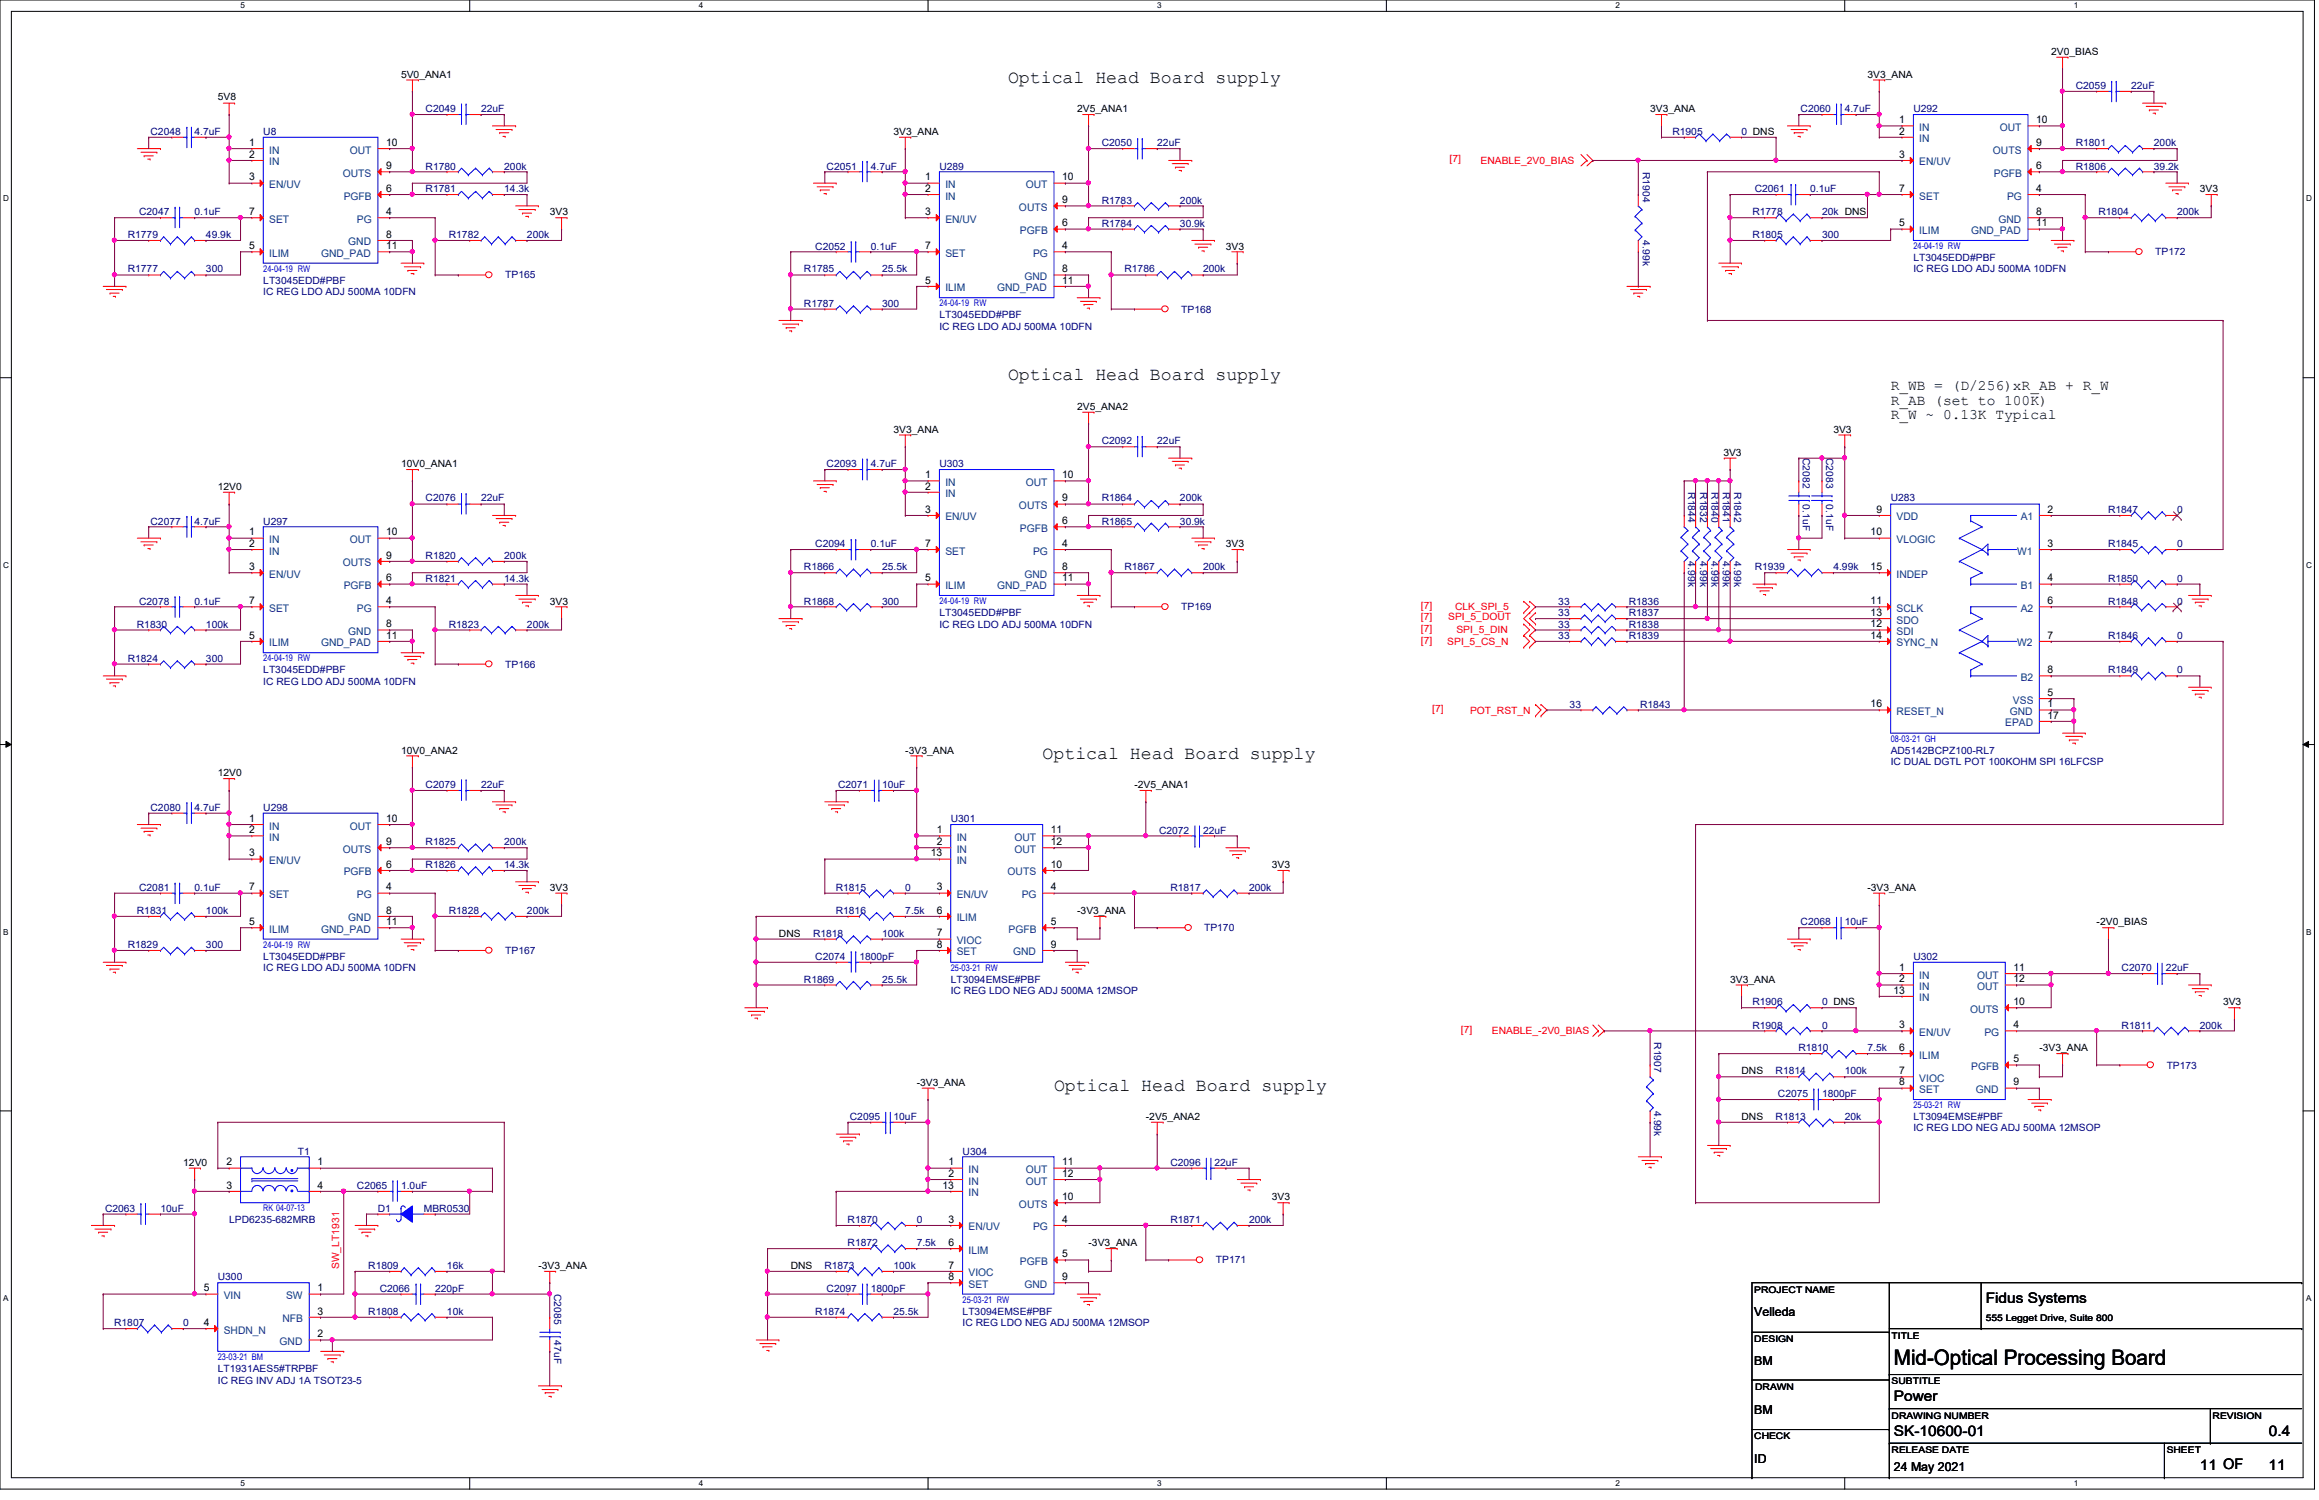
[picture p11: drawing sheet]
<svg xmlns="http://www.w3.org/2000/svg" width="432mm" height="279mm" viewBox="0 0 432 279" stroke-linecap="round" stroke-linejoin="round" font-family="sans-serif">
<defs><g id="words">
<text font-size="4" x="352.6" y="254.3">Mid-Optical Processing Board</text>
<g font-size="3.4">
<text x="187.7" y="15.4">Optical Head Board supply</text>
<text x="187.7" y="70.9">Optical Head Board supply</text>
<text x="194.1" y="141.3">Optical Head Board supply</text>
<text x="196.3" y="203.2">Optical Head Board supply</text>
</g>
<g font-size="2.7">
<text x="352" y="72.6">R_WB = (D/256)xR_AB + R_W</text>
<text x="352" y="75.4">R_AB (set to 100K)</text>
<text x="352" y="78.1">R_W ~ 0.13K Typical</text>
<text x="369.7" y="242.7">Fidus Systems</text>
<text x="352.6" y="261">Power</text>
<text x="352.6" y="267.5">SK-10600-01</text>
<text x="422.5" y="267.5">0.4</text>
<text x="409.6" y="273.8">11 OF</text>
<text x="422.4" y="273.8">11</text>
</g>
<g font-size="2.3">
<text x="326.6" y="245.2">Velleda</text>
<text x="326.6" y="254.3">BM</text>
<text x="326.6" y="263.3">BM</text>
<text x="326.6" y="272.5">ID</text>
<text x="352.6" y="274">24 May 2021</text>
</g>
<g font-size="1.9">
<text x="381.9" y="10.2">2V0_BIAS</text>
<text x="74.7" y="14.5">5V0_ANA1</text>
<text x="347.7" y="14.5">3V3_ANA</text>
<text x="40.6" y="18.7">5V8</text>
<text x="200.6" y="20.9">2V5_ANA1</text>
<text x="307.3" y="20.9">3V3_ANA</text>
<text x="353.7" y="22.9">1</text>
<text x="379.1" y="22.9">10</text>
<text x="46.4" y="27.2">1</text>
<text x="46.4" y="29.4">2</text>
<text x="71.9" y="27.2">10</text>
<text x="166.4" y="25.1">3V3_ANA</text>
<text x="353.7" y="25.1">2</text>
<text x="353.7" y="29.4">3</text>
<text x="379.1" y="27.2">9</text>
<text x="46.4" y="33.6">3</text>
<text x="71.9" y="35.7">6</text>
<text x="71.9" y="31.5">9</text>
<text x="172.3" y="33.6">1</text>
<text x="172.3" y="35.7">2</text>
<text x="197.8" y="33.6">10</text>
<text x="353.7" y="35.7">7</text>
<text x="379.1" y="35.7">4</text>
<text x="379.1" y="31.5">6</text>
<text x="409.6" y="35.8">3V3</text>
<text x="46.4" y="40">7</text>
<text x="71.9" y="40">4</text>
<text x="102.4" y="40">3V3</text>
<text x="172.3" y="40">3</text>
<text x="197.8" y="37.8">9</text>
<text x="379.1" y="40">8</text>
<text x="46.4" y="46.4">5</text>
<text x="71.9" y="44.3">8</text>
<text x="71.9" y="46.4">11</text>
<text x="172.3" y="46.4">7</text>
<text x="197.8" y="46.4">4</text>
<text x="197.8" y="42.2">6</text>
<text x="228.3" y="46.5">3V3</text>
<text x="353.7" y="42.2">5</text>
<text x="379.1" y="42.2">11</text>
<text x="172.3" y="52.8">5</text>
<text x="197.8" y="50.7">8</text>
<text x="197.8" y="52.8">11</text>
<text x="200.6" y="76.4">2V5_ANA2</text>
<text x="166.4" y="80.6">3V3_ANA</text>
<text x="341.4" y="80.6">3V3</text>
<text x="74.7" y="87">10V0_ANA1</text>
<text x="172.3" y="89.1">1</text>
<text x="197.8" y="89.1">10</text>
<text x="320.9" y="84.9">3V3</text>
<text x="40.6" y="91.3">12V0</text>
<text x="172.3" y="91.2">2</text>
<text x="172.3" y="95.5">3</text>
<text x="197.8" y="93.4">9</text>
<text x="349.4" y="95.5">9</text>
<text x="381.3" y="95.5">2</text>
<text x="46.4" y="99.7">1</text>
<text x="46.4" y="101.9">2</text>
<text x="71.9" y="99.7">10</text>
<text x="172.3" y="101.9">7</text>
<text x="197.8" y="101.9">4</text>
<text x="197.8" y="97.6">6</text>
<text x="228.3" y="101.9">3V3</text>
<text x="348.3" y="99.7">10</text>
<text x="381.3" y="101.9">3</text>
<text x="46.4" y="106.2">3</text>
<text x="71.9" y="104.1">9</text>
<text x="197.8" y="106.2">8</text>
<text x="348.3" y="106.2">15</text>
<text x="46.4" y="112.5">7</text>
<text x="71.9" y="112.5">4</text>
<text x="71.9" y="108.3">6</text>
<text x="102.4" y="112.6">3V3</text>
<text x="172.3" y="108.3">5</text>
<text x="197.8" y="108.3">11</text>
<text x="348.3" y="112.5">11</text>
<text x="381.3" y="108.3">4</text>
<text x="381.3" y="112.5">6</text>
<text x="46.4" y="119">5</text>
<text x="71.9" y="116.8">8</text>
<text x="71.9" y="119">11</text>
<text x="348.3" y="119">14</text>
<text x="348.3" y="116.8">12</text>
<text x="348.3" y="114.7">13</text>
<text x="381.3" y="119">7</text>
<text x="381.3" y="125.4">8</text>
<text x="348.3" y="131.7">16</text>
<text x="381.3" y="129.6">5</text>
<text x="381.3" y="131.7">1</text>
<text x="381.3" y="133.9">17</text>
<text x="74.7" y="140.4">10V0_ANA2</text>
<text x="168.6" y="140.4">-3V3_ANA</text>
<text x="40.6" y="144.6">12V0</text>
<text x="211.2" y="146.7">-2V5_ANA1</text>
<text x="46.4" y="153.1">1</text>
<text x="46.4" y="155.2">2</text>
<text x="71.9" y="153.1">10</text>
<text x="174.4" y="155.2">1</text>
<text x="195.7" y="155.2">11</text>
<text x="46.4" y="159.5">3</text>
<text x="71.9" y="161.6">6</text>
<text x="71.9" y="157.4">9</text>
<text x="173.3" y="159.5">13</text>
<text x="174.4" y="157.4">2</text>
<text x="195.7" y="161.6">10</text>
<text x="195.7" y="157.4">12</text>
<text x="236.8" y="161.7">3V3</text>
<text x="46.4" y="165.9">7</text>
<text x="71.9" y="165.9">4</text>
<text x="102.4" y="165.9">3V3</text>
<text x="174.4" y="165.9">3</text>
<text x="195.7" y="165.9">4</text>
<text x="347.7" y="165.9">-3V3_ANA</text>
<text x="46.4" y="172.3">5</text>
<text x="71.9" y="170.2">8</text>
<text x="71.9" y="172.3">11</text>
<text x="174.4" y="170.2">6</text>
<text x="195.7" y="172.3">5</text>
<text x="200.6" y="170.3">-3V3_ANA</text>
<text x="390.4" y="172.4">-2V0_BIAS</text>
<text x="145" y="174.5">DNS</text>
<text x="174.4" y="176.5">8</text>
<text x="174.4" y="174.4">7</text>
<text x="195.7" y="176.5">9</text>
<text x="322.2" y="183">3V3_ANA</text>
<text x="352.6" y="185.1">13</text>
<text x="353.7" y="180.8">1</text>
<text x="353.7" y="183">2</text>
<text x="374.9" y="180.8">11</text>
<text x="374.9" y="183">12</text>
<text x="353.7" y="191.5">3</text>
<text x="374.9" y="191.5">4</text>
<text x="374.9" y="187.2">10</text>
<text x="413.9" y="187.3">3V3</text>
<text x="353.7" y="195.7">6</text>
<text x="374.9" y="197.9">5</text>
<text x="379.7" y="195.8">-3V3_ANA</text>
<text x="170.7" y="202.3">-3V3_ANA</text>
<text x="324.3" y="200.1">DNS</text>
<text x="353.7" y="202.2">8</text>
<text x="353.7" y="200.1">7</text>
<text x="374.9" y="202.2">9</text>
<text x="213.4" y="208.6">-2V5_ANA2</text>
<text x="324.3" y="208.6">DNS</text>
<text x="34.1" y="217.2">12V0</text>
<text x="42.2" y="217.1">2</text>
<text x="42.2" y="221.4">3</text>
<text x="59.1" y="217.1">1</text>
<text x="59.1" y="221.4">4</text>
<text x="175.5" y="221.4">13</text>
<text x="176.6" y="217.1">1</text>
<text x="176.6" y="219.2">2</text>
<text x="197.8" y="217.1">11</text>
<text x="197.8" y="219.2">12</text>
<text x="176.6" y="227.8">3</text>
<text x="197.8" y="227.8">4</text>
<text x="197.8" y="223.5">10</text>
<text x="236.8" y="223.6">3V3</text>
<text x="176.6" y="232.1">6</text>
<text x="202.7" y="232.1">-3V3_ANA</text>
<text x="100.2" y="236.4">-3V3_ANA</text>
<text x="147.2" y="236.4">DNS</text>
<text x="176.6" y="238.4">8</text>
<text x="176.6" y="236.3">7</text>
<text x="197.8" y="234.2">5</text>
<text x="197.8" y="238.4">9</text>
<text x="37.9" y="240.5">5</text>
<text x="59.1" y="240.5">1</text>
<text x="59.1" y="244.9">3</text>
<text x="37.9" y="247">4</text>
<text x="59.1" y="249.1">2</text>
</g>
<g font-size="1.9" fill="#000080">
<text x="386.5" y="16.6">C2059</text>
<text x="396.8" y="16.6">22uF</text>
<text x="79.2" y="20.9">C2049</text>
<text x="89.6" y="20.9">22uF</text>
<text x="335.3" y="20.9">C2060</text>
<text x="343.5" y="20.9">4.7uF</text>
<text x="356.3" y="20.9">U292</text>
<text x="28" y="25.1">C2048</text>
<text x="36.2" y="25.1">4.7uF</text>
<text x="49" y="25.1">U8</text>
<text x="205.1" y="27.3">C2050</text>
<text x="215.5" y="27.3">22uF</text>
<text x="311.4" y="25.1">R1905</text>
<text x="324.3" y="25.1">0 DNS</text>
<text x="386.5" y="27.3">R1801</text>
<text x="401.1" y="27.3">200k</text>
<text x="79.2" y="31.6">R1780</text>
<text x="79.2" y="35.8">R1781</text>
<text x="93.9" y="31.6">200k</text>
<text x="93.9" y="35.8">14.3k</text>
<text x="153.9" y="31.6">C2051</text>
<text x="162.1" y="31.6">4.7uF</text>
<text x="174.9" y="31.6">U289</text>
<text x="305.9" y="32" transform="rotate(90 305.9 32)">R1904</text>
<text x="326.7" y="35.8">C2061</text>
<text x="337.1" y="35.8">0.1uF</text>
<text x="386.5" y="31.6">R1806</text>
<text x="401.1" y="31.6">39.2k</text>
<text x="25.9" y="40">C2047</text>
<text x="36.2" y="40">0.1uF</text>
<text x="205.1" y="37.9">R1783</text>
<text x="219.7" y="37.9">200k</text>
<text x="326.3" y="40">R1778</text>
<text x="339.3" y="40">20k DNS</text>
<text x="390.7" y="40">R1804</text>
<text x="405.4" y="40">200k</text>
<text x="23.8" y="44.4">R1779</text>
<text x="38.4" y="44.4">49.9k</text>
<text x="83.6" y="44.4">R1782</text>
<text x="98.1" y="44.4">200k</text>
<text x="151.8" y="46.5">C2052</text>
<text x="162.1" y="46.5">0.1uF</text>
<text x="205.1" y="42.2">R1784</text>
<text x="219.7" y="42.2">30.9k</text>
<text x="305.9" y="44.8" transform="rotate(90 305.9 44.8)">4.99k</text>
<text x="326.3" y="44.4">R1805</text>
<text x="339.3" y="44.4">300</text>
<text x="401.3" y="47.6">TP172</text>
<text x="23.8" y="50.7">R1777</text>
<text x="38.4" y="50.7">300</text>
<text x="49" y="52.9">LT3045EDD#PBF</text>
<text x="94.1" y="51.8">TP165</text>
<text x="149.7" y="50.7">R1785</text>
<text x="164.3" y="50.7">25.5k</text>
<text x="209.4" y="50.7">R1786</text>
<text x="224" y="50.7">200k</text>
<text x="356.3" y="48.6">LT3045EDD#PBF</text>
<text x="356.3" y="50.7">IC REG LDO ADJ 500MA 10DFN</text>
<text x="49" y="55">IC REG LDO ADJ 500MA 10DFN</text>
<text x="149.7" y="57.2">R1787</text>
<text x="164.3" y="57.2">300</text>
<text x="174.9" y="59.3">LT3045EDD#PBF</text>
<text x="220" y="58.3">TP168</text>
<text x="174.9" y="61.4">IC REG LDO ADJ 500MA 10DFN</text>
<text x="205.1" y="82.7">C2092</text>
<text x="215.5" y="82.7">22uF</text>
<text x="153.9" y="87">C2093</text>
<text x="162.1" y="87">4.7uF</text>
<text x="174.9" y="87">U303</text>
<text x="335.7" y="85.3" transform="rotate(90 335.7 85.3)">C2082</text>
<text x="340" y="85.3" transform="rotate(90 340 85.3)">C2083</text>
<text x="79.2" y="93.4">C2076</text>
<text x="89.6" y="93.4">22uF</text>
<text x="205.1" y="93.4">R1864</text>
<text x="219.7" y="93.4">200k</text>
<text x="314.4" y="91.7" transform="rotate(90 314.4 91.7)">R1844</text>
<text x="316.6" y="91.7" transform="rotate(90 316.6 91.7)">R1832</text>
<text x="318.7" y="91.7" transform="rotate(90 318.7 91.7)">R1840</text>
<text x="320.8" y="91.7" transform="rotate(90 320.8 91.7)">R1841</text>
<text x="322.9" y="91.7" transform="rotate(90 322.9 91.7)">R1842</text>
<text x="335.7" y="93.9" transform="rotate(90 335.7 93.9)">0.1uF</text>
<text x="340" y="93.9" transform="rotate(90 340 93.9)">0.1uF</text>
<text x="352" y="93.4">U283</text>
<text x="392.5" y="95.6">R1847</text>
<text x="405.4" y="95.6">0</text>
<text x="28" y="97.7">C2077</text>
<text x="36.2" y="97.7">4.7uF</text>
<text x="49" y="97.7">U297</text>
<text x="151.8" y="101.9">C2094</text>
<text x="162.1" y="101.9">0.1uF</text>
<text x="205.1" y="97.7">R1865</text>
<text x="219.7" y="97.7">30.9k</text>
<text x="392.5" y="101.9">R1845</text>
<text x="405.4" y="101.9">0</text>
<text x="79.2" y="104.1">R1820</text>
<text x="93.9" y="104.1">200k</text>
<text x="149.7" y="106.3">R1866</text>
<text x="164.3" y="106.3">25.5k</text>
<text x="209.4" y="106.3">R1867</text>
<text x="224" y="106.3">200k</text>
<text x="314.4" y="104.6" transform="rotate(90 314.4 104.6)">4.99k</text>
<text x="316.6" y="104.6" transform="rotate(90 316.6 104.6)">4.99k</text>
<text x="318.7" y="104.6" transform="rotate(90 318.7 104.6)">4.99k</text>
<text x="320.8" y="104.6" transform="rotate(90 320.8 104.6)">4.99k</text>
<text x="322.9" y="104.6" transform="rotate(90 322.9 104.6)">4.99k</text>
<text x="326.7" y="106.3">R1939</text>
<text x="341.4" y="106.3">4.99k</text>
<text x="25.9" y="112.6">C2078</text>
<text x="36.2" y="112.6">0.1uF</text>
<text x="79.2" y="108.4">R1821</text>
<text x="93.9" y="108.4">14.3k</text>
<text x="149.7" y="112.6">R1868</text>
<text x="164.3" y="112.6">300</text>
<text x="220" y="113.7">TP169</text>
<text x="290.2" y="112.6">33</text>
<text x="303.3" y="112.6">R1836</text>
<text x="392.5" y="108.4">R1850</text>
<text x="392.5" y="112.6">R1848</text>
<text x="405.4" y="108.4">0</text>
<text x="405.4" y="112.6">0</text>
<text x="25.5" y="116.9">R1830</text>
<text x="38.4" y="116.9">100k</text>
<text x="83.6" y="116.9">R1823</text>
<text x="98.1" y="116.9">200k</text>
<text x="174.9" y="114.7">LT3045EDD#PBF</text>
<text x="174.9" y="116.9">IC REG LDO ADJ 500MA 10DFN</text>
<text x="290.2" y="114.7">33</text>
<text x="290.2" y="116.9">33</text>
<text x="290.2" y="119">33</text>
<text x="303.3" y="114.7">R1837</text>
<text x="303.3" y="116.9">R1838</text>
<text x="303.3" y="119">R1839</text>
<text x="392.5" y="119">R1846</text>
<text x="405.4" y="119">0</text>
<text x="23.8" y="123.3">R1824</text>
<text x="38.4" y="123.3">300</text>
<text x="49" y="125.4">LT3045EDD#PBF</text>
<text x="94.1" y="124.4">TP166</text>
<text x="392.5" y="125.4">R1849</text>
<text x="405.4" y="125.4">0</text>
<text x="49" y="127.6">IC REG LDO ADJ 500MA 10DFN</text>
<text x="292.3" y="131.8">33</text>
<text x="305.4" y="131.8">R1843</text>
<text x="352" y="140.4">AD5142BCPZ100-RL7</text>
<text x="352" y="142.5">IC DUAL DGTL POT 100KOHM SPI 16LFCSP</text>
<text x="79.2" y="146.7">C2079</text>
<text x="89.6" y="146.7">22uF</text>
<text x="156" y="146.7">C2071</text>
<text x="164.3" y="146.7">10uF</text>
<text x="28" y="151">C2080</text>
<text x="36.2" y="151">4.7uF</text>
<text x="49" y="151">U298</text>
<text x="177" y="153.2">U301</text>
<text x="215.8" y="155.3">C2072</text>
<text x="224" y="155.3">22uF</text>
<text x="79.2" y="157.4">R1825</text>
<text x="79.2" y="161.7">R1826</text>
<text x="93.9" y="157.4">200k</text>
<text x="93.9" y="161.7">14.3k</text>
<text x="25.9" y="165.9">C2081</text>
<text x="36.2" y="165.9">0.1uF</text>
<text x="155.6" y="165.9">R1815</text>
<text x="168.6" y="165.9">0</text>
<text x="217.9" y="165.9">R1817</text>
<text x="232.6" y="165.9">200k</text>
<text x="25.5" y="170.3">R1831</text>
<text x="38.4" y="170.3">100k</text>
<text x="83.6" y="170.3">R1828</text>
<text x="98.1" y="170.3">200k</text>
<text x="155.6" y="170.3">R1816</text>
<text x="168.6" y="170.3">7.5k</text>
<text x="224.2" y="173.4">TP170</text>
<text x="335.3" y="172.4">C2068</text>
<text x="343.5" y="172.4">10uF</text>
<text x="23.8" y="176.6">R1829</text>
<text x="38.4" y="176.6">300</text>
<text x="49" y="178.7">LT3045EDD#PBF</text>
<text x="94.1" y="177.7">TP167</text>
<text x="151.4" y="174.5">R1818</text>
<text x="151.8" y="178.7">C2074</text>
<text x="160" y="178.7">1800pF</text>
<text x="164.3" y="174.5">100k</text>
<text x="356.3" y="178.7">U302</text>
<text x="49" y="180.9">IC REG LDO ADJ 500MA 10DFN</text>
<text x="149.7" y="183">R1869</text>
<text x="164.3" y="183">25.5k</text>
<text x="177" y="183">LT3094EMSE#PBF</text>
<text x="177" y="185.2">IC REG LDO NEG ADJ 500MA 12MSOP</text>
<text x="395.1" y="180.9">C2070</text>
<text x="403.3" y="180.9">22uF</text>
<text x="326.3" y="191.6">R1908</text>
<text x="326.3" y="187.3">R1906</text>
<text x="339.3" y="191.6">0</text>
<text x="339.3" y="187.3">0 DNS</text>
<text x="395.1" y="191.6">R1811</text>
<text x="409.6" y="191.6">200k</text>
<text x="308" y="194.1" transform="rotate(90 308 194.1)">R1907</text>
<text x="334.9" y="195.8">R1810</text>
<text x="347.7" y="195.8">7.5k</text>
<text x="330.6" y="200.1">R1814</text>
<text x="343.5" y="200.1">100k</text>
<text x="403.4" y="199.1">TP173</text>
<text x="158.2" y="208.6">C2095</text>
<text x="166.4" y="208.6">10uF</text>
<text x="308" y="206.9" transform="rotate(90 308 206.9)">4.99k</text>
<text x="330.6" y="208.6">R1813</text>
<text x="331" y="204.4">C2075</text>
<text x="339.3" y="204.4">1800pF</text>
<text x="343.5" y="208.6">20k</text>
<text x="356.3" y="208.6">LT3094EMSE#PBF</text>
<text x="55.5" y="215.1">T1</text>
<text x="179.2" y="215.1">U304</text>
<text x="356.3" y="210.7">IC REG LDO NEG ADJ 500MA 12MSOP</text>
<text x="66.5" y="221.4">C2065</text>
<text x="74.7" y="221.4">1.0uF</text>
<text x="217.9" y="217.2">C2096</text>
<text x="226.1" y="217.2">22uF</text>
<text x="19.6" y="225.7">C2063</text>
<text x="29.9" y="225.7">10uF</text>
<text x="42.7" y="227.8">LPD6235-682MRB</text>
<text x="70.4" y="225.7">D1</text>
<text x="78.9" y="225.7">MBR0530</text>
<text x="157.8" y="227.8">R1870</text>
<text x="170.7" y="227.8">0</text>
<text x="217.9" y="227.8">R1871</text>
<text x="232.6" y="227.8">200k</text>
<text x="157.8" y="232.1">R1872</text>
<text x="170.7" y="232.1">7.5k</text>
<text x="40.6" y="238.5">U300</text>
<text x="68.6" y="236.4">R1809</text>
<text x="83.2" y="236.4">16k</text>
<text x="153.5" y="236.4">R1873</text>
<text x="166.4" y="236.4">100k</text>
<text x="226.4" y="235.3">TP171</text>
<text x="68.6" y="244.9">R1808</text>
<text x="70.7" y="240.6">C2066</text>
<text x="81" y="240.6">220pF</text>
<text x="83.2" y="244.9">10k</text>
<text x="103.2" y="241" transform="rotate(90 103.2 241)">C2085</text>
<text x="151.8" y="244.9">R1874</text>
<text x="153.9" y="240.6">C2097</text>
<text x="162.1" y="240.6">1800pF</text>
<text x="166.4" y="244.9">25.5k</text>
<text x="179.2" y="244.9">LT3094EMSE#PBF</text>
<text x="21.3" y="247.1">R1807</text>
<text x="34.1" y="247.1">0</text>
<text x="103.2" y="249.6" transform="rotate(90 103.2 249.6)">47uF</text>
<text x="179.2" y="247.1">IC REG LDO NEG ADJ 500MA 12MSOP</text>
<text x="40.6" y="255.6">LT1931AES5#TRPBF</text>
<text x="40.6" y="257.7">IC REG INV ADJ 1A TSOT23-5</text>
</g>
<g font-size="1.9" fill="#004080">
<text x="50.1" y="28.6">IN</text>
<text x="65.1" y="28.6">OUT</text>
<text x="357.4" y="24.4">IN</text>
<text x="357.4" y="26.5">IN</text>
<text x="371.1" y="28.6">OUTS</text>
<text x="372.4" y="24.4">OUT</text>
<text x="50.1" y="30.8">IN</text>
<text x="50.1" y="35.1">EN/UV</text>
<text x="63.8" y="32.9">OUTS</text>
<text x="176" y="35.1">IN</text>
<text x="191" y="35.1">OUT</text>
<text x="357.4" y="30.8">EN/UV</text>
<text x="371.3" y="32.9">PGFB</text>
<text x="50.1" y="41.5">SET</text>
<text x="64" y="37.2">PGFB</text>
<text x="66.5" y="41.5">PG</text>
<text x="176" y="37.2">IN</text>
<text x="176" y="41.5">EN/UV</text>
<text x="189.7" y="39.3">OUTS</text>
<text x="357.4" y="37.2">SET</text>
<text x="372.1" y="41.5">GND</text>
<text x="373.7" y="37.2">PG</text>
<text x="50.1" y="47.8">ILIM</text>
<text x="59.8" y="47.8">GND_PAD</text>
<text x="64.9" y="45.7">GND</text>
<text x="176" y="47.8">SET</text>
<text x="189.9" y="43.6">PGFB</text>
<text x="192.4" y="47.8">PG</text>
<text x="357.4" y="43.6">ILIM</text>
<text x="367" y="43.6">GND_PAD</text>
<text x="190.8" y="52.2">GND</text>
<text x="176" y="54.3">ILIM</text>
<text x="185.7" y="54.3">GND_PAD</text>
<text x="176" y="90.5">IN</text>
<text x="176" y="92.6">IN</text>
<text x="189.7" y="94.8">OUTS</text>
<text x="191" y="90.5">OUT</text>
<text x="50.1" y="101.2">IN</text>
<text x="65.1" y="101.2">OUT</text>
<text x="176" y="96.9">EN/UV</text>
<text x="189.9" y="99.1">PGFB</text>
<text x="353.1" y="96.9">VDD</text>
<text x="353.1" y="101.2">VLOGIC</text>
<text x="376.3" y="96.9">A1</text>
<text x="50.1" y="103.3">IN</text>
<text x="50.1" y="107.6">EN/UV</text>
<text x="63.8" y="105.5">OUTS</text>
<text x="176" y="103.3">SET</text>
<text x="190.8" y="107.6">GND</text>
<text x="192.4" y="103.3">PG</text>
<text x="353.1" y="107.6">INDEP</text>
<text x="375.6" y="103.3">W1</text>
<text x="50.1" y="114">SET</text>
<text x="64" y="109.7">PGFB</text>
<text x="66.5" y="114">PG</text>
<text x="176" y="109.7">ILIM</text>
<text x="185.7" y="109.7">GND_PAD</text>
<text x="353.1" y="114">SCLK</text>
<text x="376.3" y="109.7">B1</text>
<text x="376.3" y="114">A2</text>
<text x="64.9" y="118.3">GND</text>
<text x="353.1" y="118.3">SDI</text>
<text x="353.1" y="116.2">SDO</text>
<text x="50.1" y="120.4">ILIM</text>
<text x="59.8" y="120.4">GND_PAD</text>
<text x="353.1" y="120.4">SYNC_N</text>
<text x="375.6" y="120.4">W2</text>
<text x="374.8" y="131.1">VSS</text>
<text x="376.3" y="126.8">B2</text>
<text x="353.1" y="133.2">RESET_N</text>
<text x="373.4" y="135.3">EPAD</text>
<text x="374.2" y="133.2">GND</text>
<text x="50.1" y="154.5">IN</text>
<text x="65.1" y="154.5">OUT</text>
<text x="50.1" y="156.6">IN</text>
<text x="50.1" y="161">EN/UV</text>
<text x="63.8" y="158.8">OUTS</text>
<text x="178.1" y="156.6">IN</text>
<text x="178.1" y="158.8">IN</text>
<text x="178.1" y="161">IN</text>
<text x="188.9" y="156.6">OUT</text>
<text x="188.9" y="158.8">OUT</text>
<text x="50.1" y="167.3">SET</text>
<text x="64" y="163.1">PGFB</text>
<text x="66.5" y="167.3">PG</text>
<text x="178.1" y="167.3">EN/UV</text>
<text x="187.6" y="163.1">OUTS</text>
<text x="190.2" y="167.3">PG</text>
<text x="50.1" y="173.7">ILIM</text>
<text x="59.8" y="173.7">GND_PAD</text>
<text x="64.9" y="171.6">GND</text>
<text x="178.1" y="171.6">ILIM</text>
<text x="187.8" y="173.7">PGFB</text>
<text x="178.1" y="178">SET</text>
<text x="178.1" y="175.9">VIOC</text>
<text x="188.6" y="178">GND</text>
<text x="357.4" y="182.3">IN</text>
<text x="357.4" y="184.4">IN</text>
<text x="368.1" y="182.3">OUT</text>
<text x="368.1" y="184.4">OUT</text>
<text x="357.4" y="186.5">IN</text>
<text x="366.9" y="188.6">OUTS</text>
<text x="357.4" y="193">EN/UV</text>
<text x="357.4" y="197.2">ILIM</text>
<text x="369.5" y="193">PG</text>
<text x="357.4" y="203.6">SET</text>
<text x="357.4" y="201.5">VIOC</text>
<text x="367" y="199.3">PGFB</text>
<text x="367.9" y="203.6">GND</text>
<text x="180.3" y="218.5">IN</text>
<text x="180.3" y="220.6">IN</text>
<text x="191" y="218.5">OUT</text>
<text x="191" y="220.6">OUT</text>
<text x="180.3" y="222.8">IN</text>
<text x="189.7" y="225">OUTS</text>
<text x="180.3" y="229.2">EN/UV</text>
<text x="180.3" y="233.5">ILIM</text>
<text x="192.4" y="229.2">PG</text>
<text x="180.3" y="239.9">SET</text>
<text x="180.3" y="237.7">VIOC</text>
<text x="189.9" y="235.6">PGFB</text>
<text x="190.8" y="239.9">GND</text>
<text x="41.7" y="242">VIN</text>
<text x="53.3" y="242">SW</text>
<text x="41.7" y="248.4">SHDN_N</text>
<text x="52.1" y="250.5">GND</text>
<text x="52.6" y="246.3">NFB</text>
</g>
<g font-size="1.9" fill="#f00">
<text x="269.9" y="30.2">[7]</text>
<text x="275.7" y="30.5">ENABLE_2V0_BIAS</text>
<text x="264.6" y="113.5">[7]</text>
<text x="270.9" y="113.7">CLK_SPI_5</text>
<text x="264.6" y="117.8">[7]</text>
<text x="264.6" y="115.6">[7]</text>
<text x="264.6" y="119.9">[7]</text>
<text x="269.7" y="115.6">SPI_5_DOUT</text>
<text x="271.2" y="117.9">SPI_5_DIN</text>
<text x="269.5" y="120.1">SPI_5_CS_N</text>
<text x="266.7" y="132.7">[7]</text>
<text x="273.7" y="132.9">POT_RST_N</text>
<text x="272" y="192.4">[7]</text>
<text x="277.8" y="192.6">ENABLE_-2V0_BIAS</text>
<text x="63.2" y="236.4" transform="rotate(-90 63.2 236.4)">SW_LT1931</text>
</g>
<g font-size="1.7" fill="#00f">
<text x="356.3" y="46.4">24-04-19 RW</text>
<text x="49" y="50.6">24-04-19 RW</text>
<text x="174.9" y="57.1">24-04-19 RW</text>
<text x="174.9" y="112.5">24-04-19 RW</text>
<text x="49" y="123.2">24-04-19 RW</text>
<text x="352" y="138.2">08-03-21 GH</text>
<text x="49" y="176.5">24-04-19 RW</text>
<text x="177" y="180.8">25-03-21 RW</text>
<text x="356.3" y="206.4">25-03-21 RW</text>
<text x="49" y="225.6">RK 04-07-13</text>
<text x="179.2" y="242.7">25-03-21 RW</text>
<text x="40.6" y="253.3">23-03-21 BM</text>
</g>
<g font-size="1.7">
<text x="326.6" y="240.8">PROJECT NAME</text>
<text x="326.6" y="249.9">DESIGN</text>
<text x="352.2" y="249.3">TITLE</text>
<text x="369.7" y="246.1">555 Legget Drive, Suite 800</text>
<text x="352.2" y="257.8">SUBTITLE</text>
<text x="326.8" y="258.9">DRAWN</text>
<text x="326.6" y="268.1">CHECK</text>
<text x="352.2" y="264.2">DRAWING NUMBER</text>
<text x="412" y="264.2">REVISION</text>
<text x="352.2" y="270.7">RELEASE DATE</text>
<text x="403.4" y="270.7">SHEET</text>
</g>
<g font-size="1.5">
<text x="44.8" y="1.5">5</text>
<text x="130.1" y="1.5">4</text>
<text x="215.5" y="1.5">3</text>
<text x="300.8" y="1.5">2</text>
<text x="386.2" y="1.5">1</text>
<text x=".6" y="37.5">D</text>
<text x="429.4" y="37.5">D</text>
<text x=".6" y="105.7">C</text>
<text x="429.4" y="105.7">C</text>
<text x=".6" y="174.1">B</text>
<text x="429.4" y="174.1">B</text>
<text x=".6" y="242.3">A</text>
<text x="429.4" y="242.3">A</text>
<text x="44.8" y="276.8">5</text>
<text x="130.1" y="276.8">4</text>
<text x="215.5" y="276.8">3</text>
<text x="300.8" y="276.8">2</text>
<text x="386.2" y="276.8">1</text>
</g>
</g></defs>
<path d="M0 0h431v277.4h-431zM2.1 2.1h426.7v273.2h-426.7z" fill="none" stroke="#000" stroke-width=".19"/>
<g fill="#fff">
<path d="M44.8 .3h.8v1.6h-.8z"/>
<path d="M44.8 275.5h.8v1.6h-.8z"/>
</g>
<path d="M87.5 0v2.1M87.5 275.3v2.1" fill="none" stroke="#000" stroke-width=".19"/>
<g fill="#fff">
<path d="M130.1 .3h.8v1.6h-.8z"/>
<path d="M130.1 275.5h.8v1.6h-.8z"/>
</g>
<path d="M172.8 0v2.1M172.8 275.3v2.1" fill="none" stroke="#000" stroke-width=".19"/>
<g fill="#fff">
<path d="M215.5 .3h.7v1.6h-.7z"/>
<path d="M215.5 275.5h.7v1.6h-.7z"/>
</g>
<path d="M258.1 0v2.1M258.1 275.3v2.1" fill="none" stroke="#000" stroke-width=".19"/>
<g fill="#fff">
<path d="M300.8 .3h.8v1.6h-.8z"/>
<path d="M300.8 275.5h.8v1.6h-.8z"/>
</g>
<path d="M343.5 0v2.1M343.5 275.3v2.1" fill="none" stroke="#000" stroke-width=".19"/>
<g fill="#fff">
<path d="M386.2 .3h.7v1.6h-.7z"/>
<path d="M386.2 275.5h.7v1.6h-.7z"/>
<path d="M.6 36.2h1v1.6h-1z"/>
<path d="M429.4 36.2h1v1.6h-1z"/>
<path d="M.6 104.5h1v1.6h-1z"/>
<path d="M429.4 104.5h1v1.6h-1z"/>
</g>
<path d="M0 70.4h2.1M428.8 70.4h2.2" fill="none" stroke="#000" stroke-width=".19"/>
<g fill="#fff">
<path d="M.6 172.8h.9v1.6h-.9z"/>
<path d="M429.4 172.8h1v1.6h-1z"/>
</g>
<path d="M0 138.7h2.1M1.1 138.1l1 .6-1 .5zM428.8 138.7l1.1-.6v1.1zM428.8 138.7h2.2" fill="none" stroke="#000" stroke-width=".19"/>
<path d="M1.1 138.1l1 .6-1 .5zM428.8 138.7l1.1-.6v1.1z" fill="#000"/>
<g fill="#fff">
<path d="M.6 241h.9v1.7h-.9z"/>
<path d="M429.4 241h1v1.7h-1z"/>
</g>
<g fill="none" stroke="#000" stroke-width=".19">
<path d="M0 206.9h2.1M428.8 206.9h2.2M351.8 238.9v36.4M368.9 238.9v8.6M428.6 238.9h.1M428.6 238.9h-102.4v36.4M326.2 257h25.6M326.2 248.2h25.6M351.8 257h.1M351.8 248.2h.1M351.8 256h.1M351.8 247.5h76.8"/>
<path d="M351.8 256h76.8M368.9 247.5h.1M428.6 247.5h.1M326.2 275.3h.1M326.2 266.3h25.6M351.8 266.3h.1M351.8 275.3h.1M351.8 268.8h.1M351.8 262.4h.1M351.8 268.8h76.8M351.8 262.4h76.8M403 275.3h.1"/>
<path d="M403 268.8v6.5M411.6 268.8h.1M411.6 262.4v6.4"/>
</g>
<g fill="none" stroke="#f00" stroke-width=".19">
<path d="M41.6 19.2h2.1M42.7 19.2v2.1M43.7 19.2h.1M75.7 14.9h2.2M76.8 17h.1M76.8 14.9v2.1M77.9 14.9h.1M348.8 14.9h2.1M349.9 17h.1M349.9 14.9v2.1M350.9 14.9h.1M382.9 10.7h2.2"/>
<path d="M384 12.8h.1M384 10.7v2.1M385.1 10.7h.1M398.9 19.2h4.4M399.6 19.8h3M402.6 19.8h.1M403.3 19.2h.1M25.6 27.7h4.3M26.2 28.4h3M26.8 29h.1M26.8 29h1.7M27.5 29.6h.4"/>
<path d="M27.9 29.6h.1M29.2 28.4h.1M29.9 27.7h.1M42.7 21.3h.1M91.7 23.5h4.3M92.4 24.1h2.9M93 24.7h.1M93 24.7h1.7M93.6 25.4h.5M94.1 25.4h.1M95.3 24.1h.1M96 23.5h.1"/>
<path d="M96 38.4h4.2M96.6 39h3.1M97.3 39.7h.1M97.3 39.7h1.7M99.7 39h.1M100.2 38.4h.1M151.5 34.1h4.2M152.1 34.8h3M152.7 35.4h.1M152.7 35.4h1.7M153.4 36.1h.4M153.8 36.1h.1"/>
<path d="M155.1 34.8h.1M155.7 34.1h.1M167.5 25.6h2.1M168.6 27.7h.1M168.6 25.6v2.1M169.6 25.6h.1M201.6 21.3h2.1M202.7 23.5h.1M202.7 21.3v2.2M203.7 21.3h.1M217.6 29.9h4.3M218.3 30.5h2.9"/>
<path d="M218.9 31.2h.1M218.9 31.2h1.7M219.5 31.7h.5M220 31.7h.1M221.2 30.5h.1M221.9 29.9h.1M294.4 28.8l1.1 1.1M295.5 29.9h.1M295.5 28.8l1.1 1.1M295.5 29.9l-1.1 1M296.6 29.9h.1M296.6 29.9l-1.1 1"/>
<path d="M308.3 21.3h2.1M309.4 23.5h.1M309.4 21.3v2.2M310.4 21.3h.1M332.8 23.5h4.3M333.5 24.1h3M334.1 24.7h.1M334.1 24.7h1.7M334.8 25.4h.4M335.2 25.4h.1M336.5 24.1h.1M337.1 23.5h.1"/>
<path d="M339.3 21.3h.1M339.3 21.3h2.1M343.5 21.3h2.1M345.6 21.3h.1M390.4 27.7h.1M390.4 27.7h2.2M398.9 27.7h2.2M400.2 20.5h.1M400.2 20.5h1.7M400.9 21.1h.4M401.1 27.7h.1M401.3 21.1h.1"/>
<path d="M403.3 34.1h4.2M403.9 34.8h2.9M404.5 35.4h.1M404.5 35.4h1.7M405.1 36.1h.5M405.6 36.1h.1M406.8 34.8h.1M407.5 34.1h.1M410.7 36.2h2.1M411.7 38.4h.1M411.7 36.2v2.2M412.8 36.2h.1"/>
<path d="M19.2 53.3h4.3M19.8 53.9h3M20.5 54.6h.1M20.5 54.6h1.7M21.1 55.2h.4M21.5 55.2h.1M22.8 53.9h.1M23.5 53.3h.1M74.7 49h4.2M75.3 49.7h3M75.9 50.4h.1M75.9 50.4h1.7"/>
<path d="M76.5 51h.5M77 51h.1M78.3 49.7h.1M78.9 49h.1M97.9 40.3h.5M98.4 40.3h.1M103.5 40.6h2.1M104.6 42.7h.1M104.6 40.6v2.1M105.6 40.6h.1M145 59.7h4.4M149.4 59.7h.1"/>
<path d="M200.6 55.5h4.2M201.2 56.1h2.9M201.8 56.7h.1M201.8 56.7h1.7M202.4 57.4h.5M202.9 57.4h.1M204.1 56.1h.1M204.8 55.5h.1M221.9 44.8h4.2M222.5 45.5h3M223.2 46.1h.1M223.2 46.1h1.7"/>
<path d="M223.8 46.7h.4M224.2 46.7h.1M225.5 45.5h.1M226.1 44.8h.1M229.4 46.9h2.1M230.4 49h.1M230.4 46.9v2.1M231.5 46.9h.1M302.9 53.3h4.4M303.6 53.9h3M304.2 54.6h.1M304.2 54.6h1.7"/>
<path d="M304.9 55.2h.4M305.3 55.2h.1M306.6 53.9h.1M307.3 53.3h.1M320 49h4.3M320.6 49.7h3.1M321.3 50.4h.1M321.3 50.4h1.7M321.9 51h.5M322.4 51h.1M323.7 49.7h.1M324.3 49h.1"/>
<path d="M381.9 44.8h4.3M382.5 45.5h3M383.2 46.1h.1M383.2 46.1h1.7M383.8 46.7h.4M384.2 46.7h.1M385.5 45.5h.1M386.2 44.8h.1M145.7 60.4h3M146.4 61h.1M146.4 61h1.7M147 61.6h.4"/>
<path d="M147.4 61.6h.1M148.7 60.4h.1M201.6 76.8h2.1M202.7 78.9h.1M202.7 76.8v2.1M203.7 76.8h.1M41.6 91.7h2.1M42.7 93.9h.1M42.7 91.7v2.2M43.7 91.7h.1M75.7 87.5h2.2M76.8 89.6h.1"/>
<path d="M76.8 87.5v2.1M77.9 87.5h.1M91.7 96h4.3M92.4 96.6h2.9M93 97.3h.1M93 97.3h1.7M93.6 97.9h.5M94.1 97.9h.1M95.3 96.6h.1M96 96h.1M151.5 89.6h4.2M152.1 90.3h3"/>
<path d="M152.7 90.8h.1M152.7 90.8h1.7M153.4 91.5h.4M153.8 91.5h.1M155.1 90.3h.1M155.7 89.6h.1M167.5 81h2.1M168.6 83.2h.1M168.6 81v2.2M169.6 81h.1M209 98.1h.1M209 98.1h2.2"/>
<path d="M217.6 85.3h4.3M217.6 98.1h2.1M218.3 85.9h2.9M218.9 86.6h.1M218.9 86.6h1.7M219.5 87.2h.5M219.7 98.1h.1M220 87.2h.1M221.2 85.9h.1M221.9 85.3h.1M321.1 85.3h.1M321.1 85.3h2.2"/>
<path d="M322.2 87.5h.1M322.2 85.3v2.2M342.4 81h2.2M343.5 83.2h.1M343.5 81v2.2M344.6 81h.1M25.6 100.2h4.3M26.2 100.9h3M26.8 101.5h.1M26.8 101.5h1.7M27.5 102.2h.4M27.9 102.2h.1"/>
<path d="M29.2 100.9h.1M29.9 100.2h.1M96 110.9h4.2M96.6 111.6h3.1M97.3 112.2h.1M97.3 112.2h1.7M97.9 112.9h.5M98.4 112.9h.1M99.7 111.6h.1M100.2 110.9h.1M103.5 113h2.1M104.6 115.2h.1"/>
<path d="M104.6 113v2.2M105.6 113h.1M145 115.2h4.4M145.7 115.8h3M146.4 116.5h.1M146.4 116.5h1.7M147 117.1h.4M147.4 117.1h.1M148.7 115.8h.1M149.4 115.2h.1M200.6 110.9h4.2M201.2 111.6h2.9"/>
<path d="M201.8 112.2h.1M201.8 112.2h1.7M202.4 112.9h.5M202.9 112.9h.1M204.1 111.6h.1M204.8 110.9h.1M221.9 100.2h4.2M222.5 100.9h3M223.2 101.5h.1M223.2 101.5h1.7M223.8 102.2h.4M224.2 102.2h.1"/>
<path d="M225.5 100.9h.1M226.1 100.2h.1M229.4 102.4h2.1M230.4 104.6h.1M230.4 102.4v2.2M231.5 102.4h.1M283.7 114.1h.1M283.7 112h.1M283.7 118.4h.1M283.7 116.2h.1M283.7 112l1.1 1-1.1 1.1M283.7 116.2l1.1 1.1-1.1 1.1"/>
<path d="M283.7 118.4l1.1 1.1-1.1 1.1M284.8 112h.1M284.8 114.1h.1M284.8 116.2h.1M284.8 118.4h.1M284.8 112l1.1 1-2.2 2.2 1.1 1M284.8 116.2l1.1 1.1-1.1 1.1M284.8 118.4l1.1 1.1-1.1 1.1M285.9 116.2h.1M285.9 114.1h.1M285.9 114.1l-1.1 1.1 1.1 1M326.4 108.8h4.3"/>
<path d="M327.1 109.5h2.9M327.7 110.1h.1M327.7 110.1h1.7M328.3 110.7h.5M328.8 110.7h.1M330 109.5h.1M330.7 108.8h.1M332.8 102.4h4.3M333.5 103h3M334.1 103.7h.1M334.1 103.7h1.7M334.8 104.3h.4"/>
<path d="M335.2 104.3h.1M336.5 103h.1M337.1 102.4h.1M407.5 110.9h4.2M408.2 111.6h2.9M408.8 112.2h.1M408.8 112.2h1.7M409.4 112.9h.5M409.9 112.9h.1M411.1 111.6h.1M411.7 110.9h.1M19.2 125.9h4.3"/>
<path d="M19.8 126.5h3M20.5 127.2h.1M20.5 127.2h1.7M21.1 127.8h.4M21.5 127.8h.1M22.8 126.5h.1M23.5 125.9h.1M74.7 121.6h4.2M75.3 122.3h3M75.9 122.9h.1M75.9 122.9h1.7M76.5 123.5h.5"/>
<path d="M77 123.5h.1M78.3 122.3h.1M78.9 121.6h.1M283.7 120.6h.1M284.8 120.6h.1M285.9 133.3h.1M285.9 131.2h.1M285.9 131.2l1 1-1 1.1M286.9 131.2h.1M286.9 133.3h.1M286.9 131.2l1.1 1-1.1 1.1M294.4 132.2h.1"/>
<path d="M294.4 132.2h2.2M302.9 132.2h2.2M305.1 132.2h.1M384 136.6h4.3M384.6 137.2h3.1M385.3 137.8h.1M385.3 137.8h1.7M385.9 138.4h.5M386.4 138.4h.1M387.7 137.2h.1M388.3 136.6h.1M407.5 128h4.2"/>
<path d="M408.2 128.6h2.9M408.8 129.3h.1M408.8 129.3h1.7M409.4 129.9h.5M409.9 129.9h.1M411.1 128.6h.1M411.7 128h.1M25.6 153.6h4.3M26.2 154.3h3M26.8 154.9h.1M26.8 154.9h1.7M27.5 155.5h.4"/>
<path d="M27.9 155.5h.1M29.2 154.3h.1M29.9 153.6h.1M41.6 145h2.1M42.7 147.2h.1M42.7 145v2.2M43.7 145h.1M75.7 140.8h2.2M76.8 142.9h.1M76.8 140.8v2.1M77.9 140.8h.1M91.7 149.4h4.3"/>
<path d="M92.4 149.9h2.9M93 150.6h.1M93 150.6h1.7M93.6 151.2h.5M94.1 151.2h.1M95.3 149.9h.1M96 149.4h.1M153.6 149.4h4.3M154.3 149.9h2.9M154.9 150.6h.1M154.9 150.6h1.6M155.5 151.2h.5"/>
<path d="M156 151.2h.1M157.2 149.9h.1M157.9 149.4h.1M169.6 140.8h2.1M170.7 142.9h.1M170.7 140.8v2.1M171.7 140.8h.1M212.3 147.2h2.1M213.4 149.4h.1M213.4 147.2v2.2M214.4 147.2h.1M228.3 157.9h4.3"/>
<path d="M228.9 158.5h3M229.5 159.2h.1M229.5 159.2h1.7M230.2 159.8h.4M230.6 159.8h.1M231.9 158.5h.1M232.6 157.9h.1M19.2 179.2h4.3M19.8 179.8h3M22.8 179.8h.1M23.5 179.2h.1M74.7 174.9h4.2"/>
<path d="M75.3 175.6h3M75.9 176.2h.1M75.9 176.2h1.7M76.5 176.9h.5M77 176.9h.1M78.3 175.6h.1M78.9 174.9h.1M96 164.3h4.2M96.6 164.9h3.1M97.3 165.5h.1M97.3 165.5h1.7M97.9 166.2h.5"/>
<path d="M98.4 166.2h.1M99.7 164.9h.1M100.2 164.3h.1M103.5 166.4h2.1M104.6 168.6h.1M104.6 166.4v2.2M105.6 166.4h.1M198.4 179.2h4.3M199.1 179.8h2.9M202 179.8h.1M202.7 179.2h.1M203.7 170.7h2.2"/>
<path d="M204.8 172.8h.1M204.8 170.7v2.1M205.9 170.7h.1M237.9 162.1h2.1M238.9 164.3h.1M238.9 162.1v2.2M240 162.1h.1M332.8 174.9h4.3M333.5 175.6h3M334.1 176.2h.1M334.1 176.2h1.7M334.8 176.9h.4"/>
<path d="M335.2 176.9h.1M336.5 175.6h.1M337.1 174.9h.1M348.8 166.4h2.1M349.9 168.6h.1M349.9 166.4v2.2M350.9 166.4h.1M391.5 172.8h2.1M392.6 174.9h.1M392.6 172.8v2.1M393.6 172.8h.1M20.5 180.5h.1"/>
<path d="M20.5 180.5h1.7M21.1 181.1h.4M21.5 181.1h.1M138.7 187.7h4.2M139.3 188.4h3M140 189.1h.1M140 189.1h1.6M140.5 189.7h.6M141.1 189.7h.1M142.3 188.4h.1M142.9 187.7h.1M199.7 180.5h.1"/>
<path d="M199.7 180.5h1.7M200.3 181.1h.4M200.7 181.1h.1M296.6 190.9l1 1.1M297.6 192h.1M297.6 190.9l1.1 1.1M297.6 192l-1 1M298.7 192h.1M298.7 192l-1.1 1M323.3 183.5h2.1M324.3 185.6h.1M324.3 183.5v2.1"/>
<path d="M325.4 183.5h.1M382.9 196.3h2.2M384 198.4h.1M384 196.3v2.1M385.1 196.3h.1M407.5 183.5h4.2M408.2 184.1h2.9M408.8 184.7h.1M408.8 184.7h1.7M409.4 185.4h.5M409.9 185.4h.1M411.1 184.1h.1"/>
<path d="M411.7 183.5h.1M415 187.7h2.1M416.1 189.9h.1M416.1 187.7v2.2M417.1 187.7h.1M35.2 217.6h2.1M36.2 219.7h.1M36.2 217.6v2.1M37.3 217.6h.1M155.7 211.2h4.3M156.4 211.8h2.9M157.1 212.5h.1"/>
<path d="M157.1 212.5h1.6M157.6 213.1h.5M158.1 213.1h.1M159.3 211.8h.1M160 211.2h.1M171.7 202.7h2.2M172.8 204.8h.1M172.8 202.7v2.1M173.9 202.7h.1M214.4 209h2.2M215.5 211.2h.1M215.5 209v2.2"/>
<path d="M216.6 209h.1M230.4 219.7h4.3M234.7 219.7h.1M305.1 215.5h4.3M305.7 216.2h3M306.4 216.7h.1M306.4 216.7h1.7M307 217.4h.4M307.4 217.4h.1M308.7 216.2h.1M309.4 215.5h.1M317.9 213.4h4.3"/>
<path d="M318.5 214h3M319.2 214.6h.1M319.2 214.6h1.7M319.8 215.2h.4M320.2 215.2h.1M321.5 214h.1M322.2 213.4h.1M377.6 204.8h4.3M378.3 205.5h3M378.9 206.1h.1M378.9 206.1h1.7M379.6 206.8h.4"/>
<path d="M380 206.8h.1M381.3 205.5h.1M381.9 204.8h.1M17 228.3h4.3M17.7 228.9h3M18.4 229.5h.1M18.4 229.5h1.7M19 230.2h.4M19.4 230.2h.1M20.7 228.9h.1M21.3 228.3h.1M66.1 228.3h4.3"/>
<path d="M66.8 228.9h3M67.4 229.5h.1M67.4 229.5h1.7M68.1 230.2h.4M68.5 230.2h.1M69.8 228.9h.1M70.4 228.3h.1M101.3 236.8h2.2M102.4 238.9h.1M102.4 236.8v2.1M103.5 236.8h.1M205.9 232.6h2.1"/>
<path d="M206.9 234.7h.1M206.9 232.6v2.1M208 232.6h.1M231.1 220.4h2.9M231.7 221.1h.1M231.7 221.1h1.7M232.3 221.7h.4M232.7 221.7h.1M234 220.4h.1M237.9 224h2.1M238.9 226.1h.1M238.9 224v2.1"/>
<path d="M240 224h.1M59.7 251.7h4.3M60.4 252.4h2.9M61 253.1h.1M61 253.1h1.7M61.6 253.7h.5M62.1 253.7h.1M63.3 252.4h.1M64 251.7h.1M100.2 258.1h4.4M100.9 258.8h3M101.5 259.4h.1"/>
<path d="M101.5 259.4h1.7M103.9 258.8h.1M104.6 258.1h.1M140.8 249.6h4.2M141.5 250.3h2.9M142.1 250.9h.1M142.1 250.9h1.7M142.7 251.5h.5M143.2 251.5h.1M144.4 250.3h.1M145 249.6h.1M200.6 241h4.2"/>
<path d="M201.2 241.7h2.9M201.8 242.4h.1M201.8 242.4h1.7M202.4 243h.5M202.9 243h.1M204.1 241.7h.1M204.8 241h.1M102.2 260.1h.4M102.6 260.1h.1"/>
</g>
<g fill="none" stroke="#00f" stroke-width=".19">
<path d="M342 19.4h.1M342 19.4v3.8M342.8 19.4h.1M342.8 19.4v3.8M341.4 21.3h.6M342 21.3h.1M342.8 21.3h.1M342.8 21.3h.7M392.6 27.7h.1M392.6 27.7l.6-.6 1.3 1.3M394.5 28.4h.1M395.7 27.1h.1"/>
<path d="M395.7 27.1l-1.2 1.3M395.7 27.1l1.4 1.3M397.1 28.4h.1M398.4 27.1h.1M398.4 27.1l.5 .6M398.4 27.1l-1.3 1.3M398.9 27.7h.1M211.2 98.1h.1M211.2 98.1l.6-.6 1.3 1.3M213.1 98.8h.1M214.4 97.5h.1M214.4 97.5l-1.3 1.3"/>
<path d="M214.4 97.5l1.3 1.3M215.7 98.8h.1M217 97.5h.1M217 97.5l.6 .6M217 97.5l-1.3 1.3M217.6 98.1h.1M296.6 132.2h.1M297.2 131.7h.1M297.2 131.7l-.6 .5M297.2 131.7l1.2 1.2M298.4 132.9h.1M299.7 131.7h.1"/>
<path d="M299.7 131.7l1.4 1.2M299.7 131.7l-1.3 1.2M301.1 132.9h.1M302.9 132.2h.1M302.9 132.2l-.6-.5-1.2 1.2"/>
</g>
<circle cx="400.4" cy="198.3" r=".58" fill="#fff"/>
<g fill="none" stroke="#f00" stroke-width=".19">
<path d="M27.7 44.8h.1M27.7 44.8h2.2M36.2 44.8h2.2M38.4 44.8h.1M394.7 198.4h.1M394.7 198.4h5.1M57.6 241h2.1M57.6 249.6h2.1M59.7 241h.1M59.7 249.6h.1"/>
<circle cx="400.4" cy="198.3" r=".58"/>
</g>
<path d="M29.9 44.8h.1M29.9 44.8l.6-.7 1.2 1.4M31.7 45.5h.1M33 44.1h.1M33 44.1l-1.3 1.4M33 44.1l1.4 1.4M34.4 45.5h.1M35.6 44.1h.1M35.6 44.1l.6 .7M35.6 44.1l-1.2 1.4M36.2 44.8h.1M40.6 238.9h17v12.8h-17z" fill="none" stroke="#00f" stroke-width=".19"/>
<path d="M40 246.9l.6 .6-.6 .6z" fill="#f00"/>
<g fill="none" stroke="#f00" stroke-width=".19">
<path d="M172.8 34.1h.1M172.8 36.2h.1M172.8 34.1h2.1M172.8 36.2h2.1M394.7 96h.1M394.7 96h2.1M403.3 96h2.1M405.4 96h.1M38.4 247.5h.1M38.4 241h.1M38.4 247.5h2.2M38.4 241h2.2"/>
<path d="M40 246.9l.6 .6-.6 .6zM57.6 245.4h2.1M59.7 245.4h.1"/>
</g>
<path d="M174.9 32h21.4v23.5h-21.4zM396.8 96h.1M396.8 96l.7-.7 1.3 1.3M398.8 96.6h.1M400 95.3h.1M400 95.3l-1.2 1.3M400 95.3l1.3 1.3M401.3 96.6h.1M402.6 95.3h.1M402.6 95.3l.7 .7M402.6 95.3l-1.3 1.3M403.3 96h.1" fill="none" stroke="#00f" stroke-width=".19"/>
<path d="M404.6 96.8h.1M404.7 95.3l1.4 1.5M406.1 95.3l-1.5 1.5M406.1 96.8h.1" fill="none" stroke="#804000" stroke-width=".19"/>
<path d="M174.3 40l.6 .6-.6 .5z" fill="#f00"/>
<path d="M174.3 40l.6 .6-.6 .5zM172.8 40.6h.1M172.8 40.6h2.1" fill="none" stroke="#f00" stroke-width=".19"/>
<path d="M174.3 52.7l.6 .6-.6 .6z" fill="#f00"/>
<path d="M172.8 53.3h.1M172.8 53.3h2.1M174.3 52.7l.6 .6-.6 .6z" fill="none" stroke="#f00" stroke-width=".19"/>
<path d="M174.3 46.3l.6 .6-.6 .6z" fill="#f00"/>
<path d="M172.8 46.9h.1M172.8 46.9h2.1M174.3 46.3l.6 .6-.6 .6zM196.3 46.9h2.1M198.4 46.9h.1" fill="none" stroke="#f00" stroke-width=".19"/>
<path d="M196.3 42.7l.5-.6v1.2z" fill="#f00"/>
<path d="M196.3 42.7l.5-.6v1.2zM196.3 42.7h2.1M196.3 51.2h2.1M198.4 42.7h.1M198.4 51.2h.1" fill="none" stroke="#f00" stroke-width=".19"/>
<path d="M196.3 38.4l.5-.6v1.1z" fill="#f00"/>
<g fill="none" stroke="#f00" stroke-width=".19">
<path d="M196.3 38.4l.5-.6v1.1zM196.3 38.4h2.1M196.3 34.1h2.1M198.4 38.4h.1M198.4 34.1h.1M196.3 53.3h2.1M198.4 53.3h.1M87.5 117.3h.1M87.5 117.3h2.1M96 117.3h2.1M98.1 117.3h.1M213.4 106.7h.1"/>
<path d="M213.4 106.7h2.1M221.9 106.7h2.1M224 106.7h.1M394.7 108.8h.1M394.7 108.8h2.1M403.3 108.8h2.1M405.4 108.8h.1M83.2 147.2h.1M83.2 147.2h2.1M87.5 147.2h2.1M89.6 147.2h.1M221.9 166.4h.1"/>
<path d="M221.9 166.4h2.1M230.4 166.4h2.2M232.6 166.4h.1M221.9 217.6h.1M221.9 217.6h2.1M226.1 217.6h2.2M228.3 217.6h.1"/>
</g>
<g fill="none" stroke="#00f" stroke-width=".19">
<path d="M89.6 117.3h.1M89.6 117.3l.7-.6 1.2 1.2M91.5 117.9h.1M92.8 116.7h.1M92.8 116.7l-1.3 1.2M92.8 116.7l1.3 1.2M94.1 117.9h.1M95.3 116.7h.1M95.3 116.7l.7 .6M95.3 116.7l-1.2 1.2M96 117.3h.1M215.5 106.7h.1"/>
<path d="M215.5 106.7l.7-.7 1.2 1.3M217.4 107.3h.1M218.7 106h.1M218.7 106l-1.3 1.3M218.7 106l1.3 1.3M220 107.3h.1M221.2 106h.1M221.2 106l.7 .7M221.2 106l-1.2 1.3M221.9 106.7h.1M396.8 108.8h.1M396.8 108.8l.7-.7 1.3 1.4"/>
<path d="M398.8 109.5h.1M400 108.1h.1M400 108.1l-1.2 1.4M400 108.1l1.3 1.4M401.3 109.5h.1M402.6 108.1h.1M402.6 108.1l.7 .7M402.6 108.1l-1.3 1.4M403.3 108.8h.1M85.3 147.2h.6M85.9 147.2h.1M85.9 145.3h.1"/>
<path d="M85.9 145.3v3.8M86.8 147.2h.1M86.8 145.3h.1M86.8 147.2h.7M86.8 145.3v3.8M224 166.4h.1M224 166.4l.6-.6 1.3 1.2M225.9 167h.1M227.2 165.8h.1M227.2 165.8l-1.3 1.2M227.2 165.8l1.3 1.2M228.5 167h.1"/>
<path d="M229.8 165.8h.1M229.8 165.8l.6 .6M229.8 165.8l-1.3 1.2M230.4 166.4h.1M224 217.6h.6M224.6 217.6h.1M224.6 219.5h.1M224.6 215.7v3.8M225.5 217.6h.1M225.5 219.5h.1M225.5 217.6h.6M225.5 215.7v3.8"/>
</g>
<circle cx="223.4" cy="234.6" r=".58" fill="#fff"/>
<g fill="none" stroke="#f00" stroke-width=".19">
<path d="M153.6 57.6h.1M153.6 57.6h2.1M155.7 46.9h.1M155.7 46.9h2.2M160 46.9h2.1M162.1 46.9h.1M162.1 57.6h2.2M164.3 57.6h.1M317.9 96h.1M317.9 96v2.1M322.2 96h.1M322.2 96v2.1"/>
<path d="M292.3 115.2h.1M292.3 115.2h2.1M300.8 115.2h2.1M302.9 115.2h.1M317.9 106.7h.1M317.9 104.6v2.1M322.2 106.7h.1M322.2 104.6v2.1M32 151.5h.1M32 151.5h2.1M36.2 151.5h2.2M38.4 151.5h.1"/>
<path d="M83.2 157.9h.1M83.2 157.9h2.1M91.7 157.9h2.2M93.9 157.9h.1M217.6 234.7h.1M217.6 234.7h5.2"/>
<circle cx="223.4" cy="234.6" r=".58"/>
</g>
<g fill="none" stroke="#00f" stroke-width=".19">
<path d="M155.7 57.6h.1M155.7 57.6l.7-.6 1.2 1.3M157.6 58.3h.1M157.9 46.9h.6M158.5 46.9h.1M158.5 45h.1M158.5 45v3.9M158.9 57h.1M158.9 57l-1.3 1.3M158.9 57l1.3 1.3M159.3 46.9h.1M159.3 45h.1"/>
<path d="M159.3 46.9h.7M159.3 45v3.9M160.2 58.3h.1M161.5 57h.1M161.5 57l.6 .6M161.5 57l-1.3 1.3M162.1 57.6h.1M317.9 98.1h.1M317.9 98.1l.6 .7M318.5 98.8h.1M318.5 98.8l-1.3 1.3M322.2 98.1h.1"/>
<path d="M322.2 98.1l.6 .7M322.8 98.8h.1M322.8 98.8l-1.3 1.3M352 93.9h27.7v42.7h-27.7zM366.9 96h.1M366.9 97h.1M366.9 96h8.6M366.9 96v1M366.9 97l2.2 1.1M369.1 98.1h.1M369.1 98.1l-4.3 2.1M294.4 115.2h.1"/>
<path d="M295.1 114.6h.1M295.1 114.6l-.7 .6M295.1 114.6l1.2 1.2M296.3 115.8h.1M297.6 114.6h.1M297.6 114.6l1.3 1.2M297.6 114.6l-1.3 1.2M298.9 115.8h.1M300.8 115.2h.1M300.8 115.2l-.7-.6-1.2 1.2M317.2 102.6h.1M317.2 100.1h.1"/>
<path d="M317.2 102.6l1.3 1.3-.6 .7M317.2 100.1l1.3 1.2M317.9 104.6h.1M318.5 101.3h.1M318.5 101.3l-1.3 1.3M321.5 102.6h.1M321.5 100.1h.1M321.5 102.6l1.3 1.3-.6 .7M321.5 100.1l1.3 1.2M322.2 104.6h.1M322.8 101.3h.1M322.8 101.3l-1.3 1.3"/>
<path d="M364.8 100.2h.1M364.8 104.6h.1M364.8 117.3h.1M364.8 100.2l4.3 2.2M364.8 104.6l4.3 2.1M364.8 117.3l4.3 2.2M366.9 107.7h.1M366.9 108.8h.1M366.9 113h.1M366.9 114.1h.1M366.9 107.7v1.1M366.9 113v1.1"/>
<path d="M366.9 108.8h8.6M366.9 113h8.6M366.9 114.1l2.2 1.1M369.1 102.4h.1M369.1 106.7h.1M369.1 115.2h.1M369.1 119.5h.1M369.1 102.4l-4.3 2.2M369.1 106.7l-2.2 1M369.1 102.4l1.1-1.1v1.9M369.1 119.5l1.1-1.1v1.9M369.1 102.4l1.1 .8"/>
<path d="M369.1 115.2l-4.3 2.1M369.1 119.5l-4.3 2.1M369.1 119.5l1.1 .8M370.2 102.4h.1M370.2 103.2h.1M370.2 119.5h.1M370.2 102.4h5.3M370.2 119.5h5.3M364.8 121.6h.1M364.8 121.6l4.3 2.1M366.9 124.8h.1M366.9 125.9h.1"/>
<path d="M366.9 124.8v1.1M366.9 125.9h8.6M369.1 123.7h.1M369.1 123.7l-2.2 1.1M370.2 120.3h.1M34.1 151.5h.7M34.8 151.5h.1M34.8 149.5h.1M34.8 149.5v3.9M35.6 151.5h.1M35.6 149.5h.1M35.6 151.5h.6"/>
<path d="M35.6 149.5v3.9M85.3 157.9h.1M85.3 157.9l.6-.7 1.3 1.3M87.2 158.5h.1M88.6 157.2h.1M88.6 157.2l-1.4 1.3M88.6 157.2l1.2 1.3M89.8 158.5h.1M91.1 157.2h.1M91.1 157.2l.6 .7M91.1 157.2l-1.3 1.3M91.7 157.9h.1"/>
</g>
<path d="M351.5 106.1l.5 .6-.5 .6z" fill="#f00"/>
<path d="M349.9 106.7h.1M349.9 106.7h2.1M351.5 106.1l.5 .6-.5 .6z" fill="none" stroke="#f00" stroke-width=".19"/>
<path d="M351.5 118.9l.5 .6-.5 .6z" fill="#f00"/>
<path d="M349.9 119.5h.1M349.9 119.5h2.1M351.5 118.9l.5 .6-.5 .6z" fill="none" stroke="#f00" stroke-width=".19"/>
<path d="M351.5 112.4l.5 .6-.5 .6z" fill="#f00"/>
<path d="M349.9 113h.1M349.9 113h2.1M351.5 112.4l.5 .6-.5 .6z" fill="none" stroke="#f00" stroke-width=".19"/>
<path d="M351.5 116.8l.5 .5-.5 .6z" fill="#f00"/>
<path d="M349.9 117.3h.1M349.9 115.2h.1M349.9 117.3h2.1M349.9 115.2h2.1M351.5 116.8l.5 .5-.5 .6z" fill="none" stroke="#f00" stroke-width=".19"/>
<path d="M351.5 131.7l.5 .5-.5 .6z" fill="#f00"/>
<g fill="none" stroke="#f00" stroke-width=".19">
<path d="M83.2 21.3h.1M83.2 32h.1M83.2 21.3h2.1M83.2 32h2.1M87.5 21.3h2.1M89.6 21.3h.1M91.7 32h2.2M93.9 32h.1M87.5 44.8h.1M87.5 44.8h2.1M96 44.8h2.1M98.1 44.8h.1"/>
<path d="M83.2 93.9h.1M83.2 93.9h2.1M87.5 93.9h2.1M89.6 93.9h.1M349.9 96h.1M349.9 96h2.1M379.7 96h2.2M381.9 96h.1M292.3 117.3h.1M292.3 117.3h2.1M300.8 117.3h2.1M302.9 117.3h.1"/>
<path d="M349.9 100.2h.1M349.9 100.2h2.1M379.7 102.4h2.2M379.7 108.8h2.2M379.7 113h2.2M379.7 119.5h2.2M381.9 102.4h.1M381.9 108.8h.1M381.9 113h.1M381.9 119.5h.1M349.9 132.2h.1M349.9 132.2h2.1"/>
<path d="M351.5 131.7l.5 .5-.5 .6zM379.7 132.2h2.2M379.7 130.1h2.2M379.7 134.4h2.2M379.7 125.9h2.2M381.9 130.1h.1M381.9 134.4h.1M381.9 132.2h.1M381.9 125.9h.1M27.7 170.7h.1M27.7 170.7h2.2M36.2 170.7h2.2"/>
<path d="M38.4 170.7h.1M153.6 174.9h.1M153.6 174.9h2.1M155.7 179.2h.1M155.7 179.2h2.2M157.9 166.4h.1M157.9 166.4h2.1M160 179.2h2.1M162.1 179.2h.1M162.1 174.9h2.2M164.3 174.9h.1M166.4 166.4h2.2"/>
<path d="M168.6 166.4h.1M153.6 183.5h.1M153.6 183.5h2.1M162.1 183.5h2.2M164.3 183.5h.1M334.9 204.8h.1M334.9 204.8h2.2M339.3 204.8h2.1M341.4 204.8h.1M102.4 245.4h.1M102.4 251.7h.1M102.4 245.4v2.1"/>
<path d="M102.4 249.6v2.1M155.7 245.4h.1M155.7 245.4h2.2M164.3 245.4h2.1M166.4 245.4h.1"/>
</g>
<g fill="none" stroke="#00f" stroke-width=".19">
<path d="M85.9 19.4h.1M85.9 19.4v3.8M86.8 19.4h.1M86.8 19.4v3.8M85.3 32h.1M85.3 21.3h.6M85.3 32l.6-.7 1.3 1.3M85.9 21.3h.1M86.8 21.3h.1M86.8 21.3h.7M87.2 32.6h.1M88.6 31.3h.1"/>
<path d="M88.6 31.3l-1.4 1.3M88.6 31.3l1.2 1.3M89.8 32.6h.1M91.1 31.3h.1M91.1 31.3l.6 .7M91.1 31.3l-1.3 1.3M91.7 32h.1M89.6 44.8h.1M89.6 44.8l.7-.7 1.2 1.4M91.5 45.5h.1M92.8 44.1h.1M92.8 44.1l-1.3 1.4"/>
<path d="M92.8 44.1l1.3 1.4M94.1 45.5h.1M95.3 44.1h.1M95.3 44.1l.7 .7M95.3 44.1l-1.2 1.4M96 44.8h.1M85.3 93.9h.6M85.9 93.9h.1M85.9 91.9h.1M85.9 91.9v3.9M86.8 93.9h.1M86.8 91.9h.1"/>
<path d="M86.8 93.9h.7M86.8 91.9v3.9M294.4 117.3h.1M295.1 116.7h.1M295.1 116.7l-.7 .6M295.1 116.7l1.2 1.2M296.3 117.9h.1M297.6 116.7h.1M297.6 116.7l1.3 1.2M297.6 116.7l-1.3 1.2M298.9 117.9h.1M300.8 117.3h.1"/>
<path d="M300.8 117.3l-.7-.6-1.2 1.2M29.9 170.7h.1M29.9 170.7l.6-.7 1.2 1.3M31.7 171.3h.1M33 170h.1M33 170l-1.3 1.3M33 170l1.4 1.3M34.4 171.3h.1M35.6 170h.1M35.6 170l.6 .7M35.6 170l-1.2 1.3M36.2 170.7h.1"/>
<path d="M155.7 174.9h.1M155.7 174.9l.7-.6 1.2 1.3M157.6 175.6h.1M157.9 179.2h.6M158.5 179.2h.1M158.5 177.3h.1M158.5 177.3v3.8M158.9 174.3h.1M158.9 174.3l-1.3 1.3M158.9 174.3l1.3 1.3M159.3 179.2h.1M159.3 177.3h.1"/>
<path d="M159.3 179.2h.7M159.3 177.3v3.8M160 166.4h.1M160 166.4l.6-.6 1.3 1.2M160.2 175.6h.1M161.5 174.3h.1M161.5 174.3l.6 .6M161.5 174.3l-1.3 1.3M161.9 167h.1M162.1 174.9h.1M163.2 165.8h.1M163.2 165.8l-1.3 1.2"/>
<path d="M163.2 165.8l1.3 1.2M164.5 167h.1M165.8 165.8h.1M165.8 165.8l.6 .6M165.8 165.8l-1.3 1.2M166.4 166.4h.1M155.7 183.5h.1M155.7 183.5l.7-.7 1.2 1.3M157.6 184.1h.1M158.9 182.8h.1M158.9 182.8l-1.3 1.3M158.9 182.8l1.3 1.3"/>
<path d="M160.2 184.1h.1M161.5 182.8h.1M161.5 182.8l.6 .7M161.5 182.8l-1.3 1.3M162.1 183.5h.1M337.1 204.8h.6M337.7 204.8h.1M337.7 202.9h.1M337.7 202.9v3.9M338.6 204.8h.1M338.6 202.9h.1M338.6 204.8h.7"/>
<path d="M338.6 202.9v3.9M100.5 248.2h3.8M100.5 249h3.8M102.4 248.2h.1M102.4 249h.1M102.4 247.5v.7M102.4 249v.6M104.3 248.2h.1M104.3 249h.1M157.9 245.4h.1M157.9 245.4l.6-.7 1.3 1.3M159.8 246h.1"/>
<path d="M161 244.7h.1M161 244.7l-1.2 1.3M161 244.7l1.4 1.3M162.4 246h.1M163.7 244.7h.1M163.7 244.7l.6 .7M163.7 244.7l-1.3 1.3M164.3 245.4h.1"/>
</g>
<circle cx="216.9" cy="57.5" r=".58" fill="#fff"/>
<g fill="none" stroke="#f00" stroke-width=".19">
<path d="M354.2 23.5h.1M354.2 25.6h.1M354.2 23.5h2.1M354.2 25.6h2.1M211.2 57.6h.1M211.2 57.6h5.1"/>
<circle cx="216.9" cy="57.5" r=".58"/>
</g>
<path d="M356.3 21.3h21.3v23.5h-21.3z" fill="none" stroke="#00f" stroke-width=".19"/>
<path d="M355.7 29.3l.6 .6-.6 .6z" fill="#f00"/>
<path d="M354.2 29.9h.1M354.2 29.9h2.1M355.7 29.3l.6 .6-.6 .6z" fill="none" stroke="#f00" stroke-width=".19"/>
<path d="M355.7 42.1l.6 .6-.6 .6z" fill="#f00"/>
<path d="M354.2 42.7h.1M354.2 42.7h2.1M355.7 42.1l.6 .6-.6 .6z" fill="none" stroke="#f00" stroke-width=".19"/>
<path d="M355.7 35.6l.6 .6-.6 .6z" fill="#f00"/>
<path d="M354.2 36.2h.1M354.2 36.2h2.1M355.7 35.6l.6 .6-.6 .6zM377.6 36.2h2.1M379.7 36.2h.1" fill="none" stroke="#f00" stroke-width=".19"/>
<path d="M377.6 32l.6-.6v1.2z" fill="#f00"/>
<path d="M377.6 32l.6-.6v1.2zM377.6 32h2.1M379.7 32h.1M377.6 40.6h2.1M379.7 40.6h.1" fill="none" stroke="#f00" stroke-width=".19"/>
<path d="M377.6 27.7l.6-.6v1.2z" fill="#f00"/>
<g fill="none" stroke="#f00" stroke-width=".19">
<path d="M377.6 27.7l.6-.6v1.2zM377.6 27.7h2.1M377.6 23.5h2.1M379.7 27.7h.1M379.7 23.5h.1M209 42.7h.1M209 42.7h2.2M217.6 42.7h2.1M219.7 42.7h.1M377.6 42.7h2.1M379.7 42.7h.1M32 98.1h.1"/>
<path d="M32 98.1h2.1M36.2 98.1h2.2M38.4 98.1h.1M172.8 89.6h.1M172.8 91.7h.1M172.8 89.6h2.1M172.8 91.7h2.1M315.7 96h.1M315.7 96v2.1M83.2 104.6h.1M83.2 104.6h2.1M91.7 104.6h2.2"/>
<path d="M93.9 104.6h.1M315.7 106.7h.1M315.7 104.6v2.1M160 147.2h.1M160 147.2h2.1M164.3 147.2h2.1M166.4 147.2h.1M219.7 155.7h.1M219.7 155.7h2.2M224 155.7h2.1M226.1 155.7h.1M398.9 192h.1"/>
<path d="M398.9 192h2.2M407.5 192h2.1M409.6 192h.1M160 232.6h.1M160 232.6h2.1M168.6 232.6h2.1M170.7 232.6h.1M221.9 228.3h.1M221.9 228.3h2.1M230.4 228.3h2.2M232.6 228.3h.1"/>
</g>
<g fill="none" stroke="#00f" stroke-width=".19">
<path d="M211.2 42.7h.1M211.2 42.7l.6-.7 1.3 1.3M213.1 43.3h.1M214.4 42h.1M214.4 42l-1.3 1.3M214.4 42l1.3 1.3M215.7 43.3h.1M217 42h.1M217 42l.6 .7M217 42l-1.3 1.3M217.6 42.7h.1M34.1 98.1h.7"/>
<path d="M34.8 98.1h.1M34.8 96.2h.1M34.8 96.2v3.9M35.6 98.1h.1M35.6 96.2h.1M35.6 98.1h.6M35.6 96.2v3.9M174.9 87.5h21.4v23.4h-21.4zM315.7 98.1h.1M315.7 98.1l.7 .7M316.4 98.8h.1M316.4 98.8l-1.3 1.3"/>
<path d="M85.3 104.6h.1M85.3 104.6l.6-.7 1.3 1.3M87.2 105.2h.1M88.6 103.9h.1M88.6 103.9l-1.4 1.3M88.6 103.9l1.2 1.3M89.8 105.2h.1M91.1 103.9h.1M91.1 103.9l.6 .7M91.1 103.9l-1.3 1.3M91.7 104.6h.1M315.1 102.6h.1"/>
<path d="M315.1 100.1h.1M315.1 102.6l1.3 1.3-.7 .7M315.1 100.1l1.3 1.2M315.7 104.6h.1M316.4 101.3h.1M316.4 101.3l-1.3 1.3M162.1 147.2h.7M162.8 147.2h.1M162.8 149.1h.1M162.8 145.3v3.8M163.7 147.2h.1M163.7 149.1h.1"/>
<path d="M163.7 147.2h.6M163.7 145.3v3.8M221.9 155.7h.6M222.5 155.7h.1M222.5 157.6h.1M222.5 153.8v3.8M223.4 155.7h.1M223.4 157.6h.1M223.4 155.7h.6M223.4 153.8v3.8M401.1 192h.1M401.1 192l.6-.7 1.3 1.3"/>
<path d="M403 192.6h.1M404.3 191.3h.1M404.3 191.3l-1.3 1.3M404.3 191.3l1.3 1.3M405.6 192.6h.1M406.8 191.3h.1M406.8 191.3l.7 .7M406.8 191.3l-1.2 1.3M407.5 192h.1M162.1 232.6h.1M162.1 232.6l.7-.7 1.3 1.3M164.1 233.2h.1"/>
<path d="M165.4 231.9h.1M165.4 231.9l-1.3 1.3M165.4 231.9l1.2 1.3M166.6 233.2h.1M167.9 231.9h.1M167.9 231.9l.7 .7M167.9 231.9l-1.3 1.3M168.6 232.6h.1M224 228.3h.1M224 228.3l.6-.6 1.3 1.2M225.9 228.9h.1M227.2 227.7h.1"/>
<path d="M227.2 227.7l-1.3 1.2M227.2 227.7l1.3 1.2M228.5 228.9h.1M229.8 227.7h.1M229.8 227.7l.6 .6M229.8 227.7l-1.3 1.2M230.4 228.3h.1"/>
</g>
<path d="M174.3 95.4l.6 .6-.6 .6z" fill="#f00"/>
<path d="M172.8 96h.1M172.8 96h2.1M174.3 95.4l.6 .6-.6 .6z" fill="none" stroke="#f00" stroke-width=".19"/>
<path d="M174.3 108.2l.6 .6-.6 .6z" fill="#f00"/>
<path d="M172.8 108.8h.1M172.8 108.8h2.1M174.3 108.2l.6 .6-.6 .6z" fill="none" stroke="#f00" stroke-width=".19"/>
<path d="M174.3 101.8l.6 .6-.6 .6z" fill="#f00"/>
<path d="M172.8 102.4h.1M172.8 102.4h2.1M174.3 101.8l.6 .6-.6 .6zM196.3 102.4h2.1M198.4 102.4h.1" fill="none" stroke="#f00" stroke-width=".19"/>
<path d="M196.3 98.1l.5-.6v1.2z" fill="#f00"/>
<path d="M196.3 98.1l.5-.6v1.2zM196.3 98.1h2.1M198.4 98.1h.1M196.3 106.7h2.1M198.4 106.7h.1" fill="none" stroke="#f00" stroke-width=".19"/>
<path d="M196.3 93.9l.5-.6v1.2z" fill="#f00"/>
<g fill="none" stroke="#f00" stroke-width=".19">
<path d="M313.6 25.6h.1M313.6 25.6h2.1M322.2 25.6h2.1M324.3 25.6h.1M196.3 93.9l.5-.6v1.2zM196.3 93.9h2.1M196.3 89.6h2.1M198.4 93.9h.1M198.4 89.6h.1M196.3 108.8h2.1M198.4 108.8h.1M332.8 209h.1"/>
<path d="M332.8 209h2.1M341.4 209h2.1M343.5 209h.1M155.7 236.8h.1M155.7 236.8h2.2M164.3 236.8h2.1M166.4 236.8h.1"/>
</g>
<g fill="none" stroke="#00f" stroke-width=".19">
<path d="M315.7 25.6h.1M315.7 25.6l.7-.6 1.3 1.2M317.7 26.2h.1M318.9 25h.1M318.9 25l-1.2 1.2M318.9 25l1.3 1.2M320.2 26.2h.1M321.5 25h.1M321.5 25l.7 .6M321.5 25l-1.3 1.2M322.2 25.6h.1M334.9 209h.1"/>
<path d="M334.9 209l.7-.6 1.3 1.3M336.9 209.7h.1M338.2 208.4h.1M338.2 208.4l-1.3 1.3M338.2 208.4l1.2 1.3M339.4 209.7h.1M340.7 208.4h.1M340.7 208.4l.7 .6M340.7 208.4l-1.3 1.3M341.4 209h.1M157.9 236.8h.1M157.9 236.8l.6-.7 1.3 1.4"/>
<path d="M159.8 237.5h.1M161 236.1h.1M161 236.1l-1.2 1.4M161 236.1l1.4 1.4M162.4 237.5h.1M163.7 236.1h.1M163.7 236.1l.6 .7M163.7 236.1l-1.3 1.4M164.3 236.8h.1"/>
</g>
<circle cx="91" cy="123.6" r=".58" fill="#fff"/>
<g fill="none" stroke="#f00" stroke-width=".19">
<path d="M330.7 36.2h.1M330.7 36.2h2.1M334.9 36.2h2.2M337.1 36.2h.1M213.4 51.2h.1M213.4 51.2h2.1M221.9 51.2h2.1M224 51.2h.1M328.6 40.6h.1M328.6 40.6h2.1M337.1 40.6h2.2M339.3 40.6h.1"/>
<path d="M292.3 119.5h.1M292.3 119.5h2.1M300.8 119.5h2.1M302.9 119.5h.1M85.3 123.7h.1M85.3 123.7h5.1M46.9 153.6h.1M46.9 155.7h.1M46.9 153.6h2.1M46.9 155.7h2.1M337.1 196.3h.1M337.1 196.3h2.2"/>
<path d="M345.6 196.3h2.1M347.7 196.3h.1"/>
<circle cx="91" cy="123.6" r=".58"/>
</g>
<g fill="none" stroke="#00f" stroke-width=".19">
<path d="M332.8 36.2h.7M333.5 36.2h.1M333.5 34.4h.1M333.5 34.4v3.8M333.9 39.9h.1M333.9 39.9l-1.3 1.2M333.9 39.9l1.3 1.2M334.3 36.2h.1M334.3 34.4h.1M334.3 36.2h.6M334.3 34.4v3.8M336.5 39.9h.1"/>
<path d="M336.5 39.9l.6 .7M336.5 39.9l-1.3 1.2M215.5 51.2h.1M215.5 51.2l.7-.7 1.2 1.3M217.4 51.8h.1M218.7 50.5h.1M218.7 50.5l-1.3 1.3M218.7 50.5l1.3 1.3M220 51.8h.1M221.2 50.5h.1M221.2 50.5l.7 .7M221.2 50.5l-1.2 1.3"/>
<path d="M221.9 51.2h.1M330.7 40.6h.1M330.7 40.6l.6-.7 1.3 1.2M332.6 41.1h.1M335.2 41.1h.1M337.1 40.6h.1M294.4 119.5h.1M295.1 118.8h.1M295.1 118.8l-.7 .7M295.1 118.8l1.2 1.3M297.6 118.8h.1M297.6 118.8l1.3 1.3"/>
<path d="M297.6 118.8l-1.3 1.3M300.8 119.5h.1M300.8 119.5l-.7-.7-1.2 1.3M296.3 120.1h.1M298.9 120.1h.1M49 151.5h21.4v23.4h-21.4zM339.3 196.3h.1M339.3 196.3l.6-.6 1.2 1.2M341.1 196.9h.1M342.4 195.7h.1M342.4 195.7l-1.3 1.2M342.4 195.7l1.3 1.2"/>
<path d="M343.7 196.9h.1M345 195.7h.1M345 195.7l.6 .6M345 195.7l-1.3 1.2M345.6 196.3h.1"/>
</g>
<path d="M48.4 159.4l.6 .6-.6 .6z" fill="#f00"/>
<path d="M48.4 159.4l.6 .6-.6 .6zM46.9 160h.1M46.9 160h2.1" fill="none" stroke="#f00" stroke-width=".19"/>
<path d="M48.4 172.2l.6 .6-.6 .6z" fill="#f00"/>
<path d="M46.9 172.8h.1M46.9 172.8h2.1M48.4 172.2l.6 .6-.6 .6z" fill="none" stroke="#f00" stroke-width=".19"/>
<path d="M48.4 165.8l.6 .6-.6 .6z" fill="#f00"/>
<path d="M46.9 166.4h.1M46.9 166.4h2.1M48.4 165.8l.6 .6-.6 .6zM70.4 166.4h2.2M72.6 166.4h.1" fill="none" stroke="#f00" stroke-width=".19"/>
<path d="M70.4 162.1l.6-.6v1.2z" fill="#f00"/>
<path d="M70.4 162.1l.6-.6v1.2zM70.4 162.1h2.2M70.4 170.7h2.2M72.6 162.1h.1M72.6 170.7h.1" fill="none" stroke="#f00" stroke-width=".19"/>
<path d="M70.4 157.9l.6-.6v1.2z" fill="#f00"/>
<g fill="none" stroke="#f00" stroke-width=".19">
<path d="M390.4 32h.1M390.4 32h2.2M398.9 32h2.2M401.1 32h.1M27.7 51.2h.1M27.7 51.2h2.2M36.2 51.2h2.2M38.4 51.2h.1M153.6 51.2h.1M153.6 51.2h2.1M162.1 51.2h2.2M164.3 51.2h.1"/>
<path d="M328.6 44.8h.1M328.6 44.8h2.1M337.1 44.8h2.2M339.3 44.8h.1M394.7 119.5h.1M394.7 119.5h2.1M403.3 119.5h2.1M405.4 119.5h.1M70.4 157.9l.6-.6v1.2zM70.4 157.9h2.2M70.4 153.6h2.2M72.6 157.9h.1"/>
<path d="M72.6 153.6h.1M174.9 155.7h.1M174.9 157.9h.1M174.9 157.9h2.1M174.9 155.7h2.1M70.4 172.8h2.2M72.6 172.8h.1M162.1 209h.1M162.1 209h2.2M166.4 209h2.2M168.6 209h.1"/>
</g>
<g fill="none" stroke="#00f" stroke-width=".19">
<path d="M392.6 32h.1M392.6 32l.6-.7 1.3 1.3M394.5 32.6h.1M395.7 31.3h.1M395.7 31.3l-1.2 1.3M395.7 31.3l1.4 1.3M397.1 32.6h.1M398.4 31.3h.1M398.4 31.3l.5 .7M398.4 31.3l-1.3 1.3M398.9 32h.1M29.9 51.2h.1"/>
<path d="M29.9 51.2l.6-.7 1.2 1.3M31.7 51.8h.1M33 50.5h.1M33 50.5l-1.3 1.3M33 50.5l1.4 1.3M34.4 51.8h.1M35.6 50.5h.1M35.6 50.5l.6 .7M35.6 50.5l-1.2 1.3M36.2 51.2h.1M155.7 51.2h.1M155.7 51.2l.7-.7 1.2 1.3"/>
<path d="M157.6 51.8h.1M158.9 50.5h.1M158.9 50.5l-1.3 1.3M158.9 50.5l1.3 1.3M160.2 51.8h.1M161.5 50.5h.1M161.5 50.5l.6 .7M161.5 50.5l-1.3 1.3M162.1 51.2h.1M330.7 44.8h.1M330.7 44.8l.6-.7 1.3 1.4M332.6 45.5h.1"/>
<path d="M333.9 44.1h.1M333.9 44.1l-1.3 1.4M333.9 44.1l1.3 1.4M335.2 45.5h.1M336.5 44.1h.1M336.5 44.1l.6 .7M336.5 44.1l-1.3 1.4M337.1 44.8h.1M396.8 119.5h.1M396.8 119.5l.7-.7 1.3 1.3M400 118.8h.1M400 118.8l-1.2 1.3"/>
<path d="M400 118.8l1.3 1.3M402.6 118.8h.1M402.6 118.8l.7 .7M402.6 118.8l-1.3 1.3M403.3 119.5h.1M398.8 120.1h.1M401.3 120.1h.1M177 153.6h17.1v25.6h-17.1zM164.3 209h.6M164.9 209h.1M164.9 211h.1M164.9 207.2v3.8"/>
<path d="M165.8 209h.1M165.8 211h.1M165.8 209h.6M165.8 207.2v3.8"/>
</g>
<path d="M176.4 165.8l.6 .6-.6 .6z" fill="#f00"/>
<path d="M174.9 166.4h.1M174.9 166.4h2.1M176.4 165.8l.6 .6-.6 .6zM194.1 166.4h2.2M196.3 166.4h.1" fill="none" stroke="#f00" stroke-width=".19"/>
<path d="M176.4 170.1l.6 .6-.6 .6z" fill="#f00"/>
<path d="M174.9 170.7h.1M174.9 170.7h2.1M176.4 170.1l.6 .6-.6 .6z" fill="none" stroke="#f00" stroke-width=".19"/>
<path d="M194.1 172.8l.6-.6v1.2z" fill="#f00"/>
<path d="M194.1 172.8l.6-.6v1.2zM194.1 172.8h2.2M196.3 172.8h.1" fill="none" stroke="#f00" stroke-width=".19"/>
<path d="M176.4 176.4l.6 .6-.6 .6z" fill="#f00"/>
<path d="M174.9 177h.1M174.9 177h2.1M176.4 176.4l.6 .6-.6 .6zM194.1 177h2.2M196.3 177h.1" fill="none" stroke="#f00" stroke-width=".19"/>
<path d="M194.1 162.1l.6-.6v1.2z" fill="#f00"/>
<g fill="none" stroke="#f00" stroke-width=".19">
<path d="M209 27.7h.1M209 27.7h2.2M213.4 27.7h2.1M215.5 27.7h.1M29.9 40.6h.1M29.9 40.6h2.1M34.1 40.6h2.1M36.2 40.6h.1M339.3 89.6h.1M339.3 96h.1M339.3 89.6v2.1M339.3 93.9v2.1"/>
<path d="M292.3 113h.1M292.3 113h2.1M300.8 113h2.1M302.9 113h.1M394.7 113h.1M394.7 113h2.1M403.3 113h2.1M405.4 113h.1M394.7 125.9h.1M394.7 125.9h2.1M403.3 125.9h2.1M405.4 125.9h.1"/>
<path d="M194.1 155.7h2.2M194.1 157.9h2.2M196.3 155.7h.1M196.3 157.9h.1M174.9 160h.1M174.9 174.9h.1M174.9 160h2.1M174.9 174.9h2.1M194.1 162.1l.6-.6v1.2zM194.1 162.1h2.2M196.3 162.1h.1M177 217.6h.1"/>
<path d="M177 219.7h.1M177 217.6h2.2M177 219.7h2.2"/>
</g>
<g fill="none" stroke="#00f" stroke-width=".19">
<path d="M32.6 38.6h.1M32.6 38.6v3.8M33.4 38.6h.1M33.4 38.6v3.8M211.2 27.7h.6M211.8 27.7h.1M211.8 25.8h.1M211.8 25.8v3.8M212.7 27.7h.1M212.7 25.8h.1M212.7 27.7h.7M212.7 25.8v3.8"/>
<path d="M32 40.6h.6M32.6 40.6h.1M33.4 40.6h.1M33.4 40.6h.7M337.3 92.4h3.8M337.3 93.2h3.8M339.3 92.4h.1M339.3 93.2h.1M339.3 91.7v.7M339.3 93.2v.7M341.1 92.4h.1M341.1 93.2h.1"/>
<path d="M294.4 113h.1M295.1 112.4h.1M295.1 112.4l-.7 .6M295.1 112.4l1.2 1.3M296.3 113.7h.1M297.6 112.4h.1M297.6 112.4l1.3 1.3M297.6 112.4l-1.3 1.3M298.9 113.7h.1M300.8 113h.1M300.8 113l-.7-.6-1.2 1.3M396.8 113h.1"/>
<path d="M396.8 113l.7-.6 1.3 1.3M398.8 113.7h.1M400 112.4h.1M400 112.4l-1.2 1.3M400 112.4l1.3 1.3M401.3 113.7h.1M402.6 112.4h.1M402.6 112.4l.7 .6M402.6 112.4l-1.3 1.3M403.3 113h.1M396.8 125.9h.1M396.8 125.9l.7-.7 1.3 1.3"/>
<path d="M398.8 126.5h.1M400 125.2h.1M400 125.2l-1.2 1.3M400 125.2l1.3 1.3M401.3 126.5h.1M402.6 125.2h.1M402.6 125.2l.7 .7M402.6 125.2l-1.3 1.3M403.3 125.9h.1M179.2 215.5h17.1v25.5h-17.1z"/>
</g>
<path d="M404.6 113.8h.1M404.7 112.4l1.4 1.4M406.1 112.4l-1.5 1.4M406.1 113.8h.1" fill="none" stroke="#804000" stroke-width=".19"/>
<path d="M178.6 227.7l.6 .6-.6 .6z" fill="#f00"/>
<path d="M177 228.3h.1M177 228.3h2.2M178.6 227.7l.6 .6-.6 .6zM196.3 228.3h2.1M198.4 228.3h.1" fill="none" stroke="#f00" stroke-width=".19"/>
<path d="M178.6 232l.6 .6-.6 .6z" fill="#f00"/>
<path d="M177 232.6h.1M177 232.6h2.2M178.6 232l.6 .6-.6 .6z" fill="none" stroke="#f00" stroke-width=".19"/>
<path d="M196.3 234.7l.5-.6v1.2z" fill="#f00"/>
<path d="M196.3 234.7l.5-.6v1.2zM196.3 234.7h2.1M198.4 234.7h.1" fill="none" stroke="#f00" stroke-width=".19"/>
<path d="M178.6 238.3l.6 .6-.6 .6z" fill="#f00"/>
<path d="M177 238.9h.1M177 238.9h2.2M178.6 238.3l.6 .6-.6 .6zM196.3 238.9h2.1M198.4 238.9h.1" fill="none" stroke="#f00" stroke-width=".19"/>
<path d="M196.3 224l.5-.6v1.2z" fill="#f00"/>
<g fill="none" stroke="#f00" stroke-width=".19">
<path d="M334.9 89.6h.1M334.9 96h.1M334.9 89.6v2.1M334.9 93.9v2.1M153.6 106.7h.1M153.6 106.7h2.1M162.1 106.7h2.2M164.3 106.7h.1M354.2 181.4h.1M354.2 183.5h.1M354.2 181.4h2.1M354.2 183.5h2.1"/>
<path d="M196.3 217.6h2.1M196.3 219.7h2.1M198.4 217.6h.1M198.4 219.7h.1M177 221.9h.1M177 236.8h.1M177 221.9h2.2M177 236.8h2.2M196.3 224l.5-.6v1.2zM196.3 224h2.1M198.4 224h.1"/>
</g>
<g fill="none" stroke="#00f" stroke-width=".19">
<path d="M333.1 92.4h3.8M333.1 93.2h3.8M334.9 92.4h.1M334.9 93.2h.1M334.9 91.7v.7M334.9 93.2v.7M336.9 92.4h.1M336.9 93.2h.1M155.7 106.7h.1M155.7 106.7l.7-.7 1.2 1.3M157.6 107.3h.1M158.9 106h.1"/>
<path d="M158.9 106l-1.3 1.3M158.9 106l1.3 1.3M160.2 107.3h.1M161.5 106h.1M161.5 106l.6 .7M161.5 106l-1.3 1.3M162.1 106.7h.1M356.3 179.2h17.1v25.6h-17.1z"/>
</g>
<path d="M355.7 191.4l.6 .6-.6 .6z" fill="#f00"/>
<path d="M354.2 192h.1M354.2 192h2.1M355.7 191.4l.6 .6-.6 .6zM373.4 192h2.1M375.5 192h.1" fill="none" stroke="#f00" stroke-width=".19"/>
<path d="M355.7 195.7l.6 .6-.6 .5z" fill="#f00"/>
<path d="M354.2 196.3h.1M354.2 196.3h2.1M355.7 195.7l.6 .6-.6 .5z" fill="none" stroke="#f00" stroke-width=".19"/>
<path d="M373.4 198.4l.6-.6v1.2z" fill="#f00"/>
<path d="M373.4 198.4l.6-.6v1.2zM373.4 198.4h2.1M375.5 198.4h.1" fill="none" stroke="#f00" stroke-width=".19"/>
<path d="M355.7 202.1l.6 .6-.6 .6z" fill="#f00"/>
<path d="M354.2 202.7h.1M354.2 202.7h2.1M355.7 202.1l.6 .6-.6 .6zM373.4 202.7h2.1M375.5 202.7h.1" fill="none" stroke="#f00" stroke-width=".19"/>
<path d="M373.4 187.7l.6-.6v1.2z" fill="#f00"/>
<path d="M354.2 185.6h.1M354.2 185.6h2.1M373.4 187.7l.6-.6v1.2zM373.4 187.7h2.1M373.4 181.4h2.1M373.4 183.5h2.1M375.5 187.7h.1M375.5 181.4h.1M375.5 183.5h.1M354.2 200.6h.1M354.2 200.6h2.1" fill="none" stroke="#f00" stroke-width=".19"/>
<circle cx="398.3" cy="46.8" r=".58" fill="#fff"/>
<g fill="none" stroke="#f00" stroke-width=".19">
<path d="M392.6 46.9h.1M392.6 46.9h5.1M46.9 100.2h.1M46.9 102.4h.1M46.9 100.2h2.1M46.9 102.4h2.1M74.7 241h.1M74.7 241h2.1M78.9 241h2.1M81 241h.1"/>
<circle cx="398.3" cy="46.8" r=".58"/>
</g>
<path d="M49 98.1h21.4v23.5h-21.4zM77.5 239.2h.1M77.5 239.2v3.8M78.3 239.2h.1M78.3 239.2v3.8M76.8 241h.7M77.5 241h.1M78.3 241h.1M78.3 241h.6" fill="none" stroke="#00f" stroke-width=".19"/>
<path d="M48.4 106.1l.6 .6-.6 .6z" fill="#f00"/>
<path d="M46.9 106.7h.1M46.9 106.7h2.1M48.4 106.1l.6 .6-.6 .6z" fill="none" stroke="#f00" stroke-width=".19"/>
<path d="M48.4 118.9l.6 .6-.6 .6z" fill="#f00"/>
<path d="M46.9 119.5h.1M46.9 119.5h2.1M48.4 118.9l.6 .6-.6 .6z" fill="none" stroke="#f00" stroke-width=".19"/>
<path d="M48.4 112.4l.6 .6-.6 .6z" fill="#f00"/>
<path d="M46.9 113h.1M46.9 113h2.1M48.4 112.4l.6 .6-.6 .6zM70.4 113h2.2M72.6 113h.1" fill="none" stroke="#f00" stroke-width=".19"/>
<path d="M70.4 108.8l.6-.6v1.2z" fill="#f00"/>
<path d="M70.4 108.8l.6-.6v1.2zM70.4 108.8h2.2M70.4 117.3h2.2M72.6 108.8h.1M72.6 117.3h.1" fill="none" stroke="#f00" stroke-width=".19"/>
<path d="M70.4 104.6l.6-.6v1.2z" fill="#f00"/>
<g fill="none" stroke="#f00" stroke-width=".19">
<path d="M32 25.6h.1M32 25.6h2.1M36.2 25.6h2.2M38.4 25.6h.1M209 83.2h.1M209 83.2h2.2M213.4 83.2h2.1M215.5 83.2h.1M320 96h.1M320 96v2.1M70.4 104.6l.6-.6v1.2zM70.4 104.6h2.2"/>
<path d="M70.4 100.2h2.2M70.4 119.5h2.2M72.6 104.6h.1M72.6 100.2h.1M72.6 119.5h.1M320 106.7h.1M320 104.6v2.1M27.7 177h.1M27.7 177h2.2M29.9 166.4h.1M29.9 166.4h2.1M34.1 166.4h2.1"/>
<path d="M36.2 166.4h.1M36.2 177h2.2M38.4 177h.1M23.5 226.1h.1M23.5 226.1h2.1M27.7 226.1h2.2M29.9 226.1h.1"/>
</g>
<g fill="none" stroke="#00f" stroke-width=".19">
<path d="M34.1 25.6h.7M34.8 25.6h.1M34.8 23.7h.1M34.8 23.7v3.8M35.6 25.6h.1M35.6 23.7h.1M35.6 25.6h.6M35.6 23.7v3.8M211.2 83.2h.6M211.8 83.2h.1M211.8 81.3h.1M211.8 81.3v3.8"/>
<path d="M212.7 83.2h.1M212.7 81.3h.1M212.7 83.2h.7M212.7 81.3v3.8M320 98.1h.1M320 98.1l.6 .7M320.6 98.8h.1M320.6 98.8l-1.2 1.3M319.4 102.6h.1M319.4 100.1h.1M319.4 102.6l1.2 1.3-.6 .7M319.4 100.1l1.2 1.2"/>
<path d="M320 104.6h.1M320.6 101.3h.1M320.6 101.3l-1.2 1.3M29.9 177h.1M29.9 177l.6-.6 1.2 1.3M31.7 177.7h.1M32 166.4h.6M32.6 166.4h.1M32.6 164.5h.1M32.6 164.5v3.8M33 176.4h.1M33 176.4l-1.3 1.3"/>
<path d="M33 176.4l1.4 1.3M33.4 166.4h.1M33.4 164.5h.1M33.4 166.4h.7M33.4 164.5v3.8M34.4 177.7h.1M35.6 176.4h.1M35.6 176.4l.6 .6M35.6 176.4l-1.2 1.3M36.2 177h.1M25.6 226.1h.6M26.2 226.1h.1"/>
<path d="M26.2 224.2h.1M26.2 224.2v3.9M27.1 226.1h.1M27.1 224.2h.1M27.1 226.1h.6M27.1 224.2v3.9"/>
</g>
<circle cx="216.9" cy="113" r=".58" fill="#fff"/>
<g fill="none" stroke="#f00" stroke-width=".19">
<path d="M157.9 32h.1M157.9 32h2.1M162.1 32h2.2M164.3 32h.1M209 38.4h.1M209 38.4h2.2M217.6 38.4h2.1M219.7 38.4h.1M394.7 40.6h.1M394.7 40.6h2.1M403.3 40.6h2.1M405.4 40.6h.1"/>
<path d="M157.9 87.5h.1M157.9 87.5h2.1M162.1 87.5h2.2M164.3 87.5h.1M209 93.9h.1M209 93.9h2.2M217.6 93.9h2.1M219.7 93.9h.1M211.2 113h.1M211.2 113h5.1M72.6 236.8h.1M72.6 236.8h2.1"/>
<path d="M81 236.8h2.2M83.2 236.8h.1"/>
<circle cx="216.9" cy="113" r=".58"/>
</g>
<g fill="none" stroke="#00f" stroke-width=".19">
<path d="M160 32h.6M160.6 32h.1M160.6 30.1h.1M160.6 30.1v3.8M161.5 32h.1M161.5 30.1h.1M161.5 32h.6M161.5 30.1v3.8M211.2 38.4h.1M211.2 38.4l.6-.6 1.3 1.2M213.1 39h.1M214.4 37.8h.1"/>
<path d="M214.4 37.8l-1.3 1.2M214.4 37.8l1.3 1.2M215.7 39h.1M217 37.8h.1M217 37.8l.6 .6M217 37.8l-1.3 1.2M217.6 38.4h.1M400 39.9h.1M400 39.9l-1.2 1.2M400 39.9l1.3 1.2M402.6 39.9h.1M402.6 39.9l.7 .7"/>
<path d="M402.6 39.9l-1.3 1.2M396.8 40.6h.1M396.8 40.6l.7-.7 1.3 1.2M398.8 41.1h.1M401.3 41.1h.1M403.3 40.6h.1M160 87.5h.6M160.6 87.5h.1M160.6 85.5h.1M160.6 85.5v3.9M161.5 87.5h.1M161.5 85.5h.1"/>
<path d="M161.5 85.5v3.9M161.5 87.5h.6M211.2 93.9h.1M211.2 93.9l.6-.7 1.3 1.3M213.1 94.5h.1M214.4 93.2h.1M214.4 93.2l-1.3 1.3M214.4 93.2l1.3 1.3M215.7 94.5h.1M217 93.2h.1M217 93.2l.6 .7M217 93.2l-1.3 1.3"/>
<path d="M217.6 93.9h.1M74.7 236.8h.1M74.7 236.8l.6-.7 1.2 1.4M76.5 237.5h.1M77.9 236.1h.1M77.9 236.1l-1.4 1.4M77.9 236.1l1.3 1.4M79.2 237.5h.1M80.4 236.1h.1M80.4 236.1l.6 .7M80.4 236.1l-1.2 1.4M81 236.8h.1"/>
</g>
<circle cx="221.3" cy="172.7" r=".58" fill="#fff"/>
<g fill="none" stroke="#f00" stroke-width=".19">
<path d="M83.2 36.2h.1M83.2 36.2h2.1M91.7 36.2h2.2M93.9 36.2h.1M305.1 36.2h.1M305.1 36.2v2.2M305.1 46.9h.1M305.1 44.8v2.1M27.7 117.3h.1M27.7 117.3h2.2M36.2 117.3h2.2M38.4 117.3h.1"/>
<path d="M83.2 162.1h.1M83.2 162.1h2.1M91.7 162.1h2.2M93.9 162.1h.1M215.5 172.8h.1M215.5 172.8h5.1M307.3 198.4h.1M307.3 198.4v2.2M307.3 209h.1M307.3 206.9v2.1M157.9 241h.1M157.9 241h2.1"/>
<path d="M162.1 241h2.2M164.3 241h.1"/>
<circle cx="221.3" cy="172.7" r=".58"/>
</g>
<g fill="none" stroke="#00f" stroke-width=".19">
<path d="M85.3 36.2h.1M85.3 36.2l.6-.6 1.3 1.3M87.2 36.9h.1M88.6 35.6h.1M88.6 35.6l-1.4 1.3M88.6 35.6l1.2 1.3M89.8 36.9h.1M91.1 35.6h.1M91.1 35.6l.6 .6M91.1 35.6l-1.3 1.3M91.7 36.2h.1M305.1 38.4h.1"/>
<path d="M305.1 38.4l.6 .6M305.7 39h.1M305.7 39l-1.2 1.3M304.5 42.8h.1M304.5 40.3h.1M304.5 42.8l1.2 1.3-.6 .7M304.5 40.3l1.2 1.3M305.1 44.8h.1M305.7 41.6h.1M305.7 41.6l-1.2 1.2M29.9 117.3h.1M29.9 117.3l.6-.6 1.2 1.2"/>
<path d="M31.7 117.9h.1M33 116.7h.1M33 116.7l-1.3 1.2M33 116.7l1.4 1.2M34.4 117.9h.1M35.6 116.7h.1M35.6 116.7l.6 .6M35.6 116.7l-1.2 1.2M36.2 117.3h.1M85.3 162.1h.1M85.3 162.1l.6-.6 1.3 1.3M87.2 162.8h.1"/>
<path d="M88.6 161.5h.1M88.6 161.5l-1.4 1.3M88.6 161.5l1.2 1.3M89.8 162.8h.1M91.1 161.5h.1M91.1 161.5l.6 .6M91.1 161.5l-1.3 1.3M91.7 162.1h.1M44.8 215.5h12.8v8.5h-12.8zM44.8 217.6h.1M44.8 217.6h2.1M46.9 217.5a1.02 1.02 0 0 0 1 1.1 1.02 1.02 0 0 0 1-1.1"/>
<path d="M46.9 219.5h.1M46.9 220h.1M46.9 219.5h8.6M46.9 220h8.6M49 217.5a1.06 1.06 0 0 0 1.1 1.1 1.06 1.06 0 0 0 1-1.1M51.2 217.5a1.02 1.02 0 0 0 1 1.1 1.02 1.02 0 0 0 1.1-1.1M53.3 217.5a1.02 1.02 0 0 0 1.1 1.1 1.02 1.02 0 0 0 1-1.1M55.5 217.6h2.1M57.6 217.6h.1M306.6 205.1h.1M306.6 202.4h.1M306.6 205.1l1.2 1.2-.5 .6"/>
<path d="M306.6 202.4l1.2 1.3M307.3 200.6h.1M307.3 206.9h.1M307.3 200.6l.5 .6M307.8 203.7h.1M307.8 201.2h.1M307.8 203.7l-1.2 1.4M307.8 201.2l-1.2 1.2M44.8 221.9h.1M44.8 221.9h2.1M46.9 221.8a1.02 1.02 0 0 1 1-1 1.02 1.02 0 0 1 1 1M49 221.8a1.06 1.06 0 0 1 1.1-1 1.06 1.06 0 0 1 1 1"/>
<path d="M51.2 221.8a1.02 1.02 0 0 1 1-1 1.02 1.02 0 0 1 1.1 1M53.3 221.8a1.02 1.02 0 0 1 1.1-1 1.02 1.02 0 0 1 1 1M55.5 221.9h2.1M57.6 221.9h.1M160.6 239.2h.1M160.6 239.2v3.8M161.5 239.2h.1M161.5 239.2v3.8M160 241h.6M160.6 241h.1M161.5 241h.1M161.5 241h.6"/>
</g>
<path d="M54.2 221.7h.3v.2h-.3z" fill-rule="evenodd" fill="#00f"/>
<path d="M54.2 221.7h.3v.2h-.3z" fill="none" stroke="#00f" stroke-width=".19"/>
<path d="M54.2 217.9h.3v.2h-.3z" fill-rule="evenodd" fill="#00f"/>
<g fill="none" stroke="#00f" stroke-width=".19">
<path d="M313.6 98.1h.1M313.6 98.1l.7 .7M314.3 98.8h.1M314.3 98.8l-1.3 1.3M32 113h.6M32.6 113h.1M32.6 111.2h.1M32.6 111.2v3.8M33.4 113h.1M33.4 111.2h.1M33.4 113h.7M33.4 111.2v3.8"/>
<path d="M313 102.6h.1M313 100.1h.1M313 102.6l1.3 1.3-.7 .7M313 100.1l1.3 1.2M313.6 104.6h.1M314.3 101.3h.1M314.3 101.3l-1.3 1.3M29.9 123.7h.1M29.9 123.7l.6-.6 1.2 1.3M31.7 124.4h.1M33 123.1h.1M33 123.1l-1.3 1.3"/>
<path d="M33 123.1l1.4 1.3M34.4 124.4h.1M35.6 123.1h.1M35.6 123.1l.6 .6M35.6 123.1l-1.2 1.3M36.2 123.7h.1M330.7 192h.1M330.7 192l.6-.7 1.3 1.3M332.6 192.6h.1M333.9 191.3h.1M333.9 191.3l-1.3 1.3M333.9 191.3l1.3 1.3"/>
<path d="M335.2 192.6h.1M336.5 191.3h.1M336.5 191.3l.6 .7M336.5 191.3l-1.3 1.3M337.1 192h.1M338.2 199.9h.1M338.2 199.9l-1.3 1.3M338.2 199.9l1.2 1.3M340.7 199.9h.1M340.7 199.9l.7 .7M340.7 199.9l-1.3 1.3M54.2 217.9h.3v.2h-.3z"/>
<path d="M334.9 200.6h.1M334.9 200.6l.7-.7 1.3 1.3M336.9 201.2h.1M339.4 201.2h.1M341.4 200.6h.1M162.1 228.3h.1M162.1 228.3l.7-.6 1.3 1.2M164.1 228.9h.1M165.4 227.7h.1M165.4 227.7l-1.3 1.2M165.4 227.7l1.2 1.2M166.6 228.9h.1"/>
<path d="M167.9 227.7h.1M167.9 227.7l.7 .6M167.9 227.7l-1.3 1.2M168.6 228.3h.1M25.6 247.5h.1M25.6 247.5l.6-.7 1.3 1.4M27.5 248.2h.1M28.8 246.8h.1M28.8 246.8l-1.3 1.4M28.8 246.8l1.3 1.4M30.1 248.2h.1M31.3 246.8h.1"/>
<path d="M31.3 246.8l.7 .7M31.3 246.8l-1.2 1.4M32 247.5h.1"/>
</g>
<g fill="none" stroke="#f00" stroke-width=".19">
<path d="M313.6 96h.1M313.6 96v2.1M29.9 113h.1M29.9 113h2.1M34.1 113h2.1M36.2 113h.1M313.6 106.7h.1M313.6 104.6v2.1M27.7 123.7h.1M27.7 123.7h2.2M36.2 123.7h2.2M38.4 123.7h.1"/>
<path d="M328.6 192h.1M328.6 192h2.1M337.1 192h2.2M339.3 192h.1M42.7 217.6h.1M42.7 217.6h2.1M57.6 217.6h2.1M59.7 217.6h.1M332.8 200.6h.1M332.8 200.6h2.1M341.4 200.6h2.1M343.5 200.6h.1"/>
<path d="M42.7 221.9h.1M42.7 221.9h2.1M57.6 221.9h2.1M59.7 221.9h.1M160 228.3h.1M160 228.3h2.1M168.6 228.3h2.1M170.7 228.3h.1M23.5 247.5h.1M23.5 247.5h2.1M32 247.5h2.1M34.1 247.5h.1"/>
</g>
<circle cx="91" cy="177" r=".58" fill="#fff"/>
<g fill="none" stroke="#f00" stroke-width=".19">
<path d="M390.4 17h.1M390.4 17h2.2M394.7 17h2.1M396.8 17h.1M85.3 177h.1M85.3 177h5.1M87.5 170.7h.1M87.5 170.7h2.1M96 170.7h2.1M98.1 170.7h.1M72.6 245.4h.1M72.6 245.4h2.1"/>
<path d="M81 245.4h2.2M83.2 245.4h.1"/>
<circle cx="91" cy="177" r=".58"/>
</g>
<g fill="none" stroke="#00f" stroke-width=".19">
<path d="M392.6 17h.6M393.2 17h.1M393.2 15.2h.1M393.2 15.2v3.8M394 17h.1M394 15.2h.1M394 17h.7M394 15.2v3.8M89.6 170.7h.1M89.6 170.7l.7-.7 1.2 1.3M91.5 171.3h.1M92.8 170h.1"/>
<path d="M92.8 170l-1.3 1.3M92.8 170l1.3 1.3M94.1 171.3h.1M95.3 170h.1M95.3 170l.7 .7M95.3 170l-1.2 1.3M96 170.7h.1M74.7 245.4h.1M75.3 244.7h.1M75.3 244.7l-.6 .7M75.3 244.7l1.2 1.3M76.5 246h.1"/>
<path d="M77.9 244.7h.1M77.9 244.7l1.3 1.3M77.9 244.7l-1.4 1.3M79.2 246h.1M81 245.4h.1M81 245.4l-.6-.7-1.2 1.3"/>
</g>
<circle cx="91" cy="51.2" r=".58" fill="#fff"/>
<g fill="none" stroke="#f00" stroke-width=".19">
<path d="M46.9 27.7h.1M46.9 29.9h.1M46.9 27.7h2.1M46.9 29.9h2.1M85.3 51.2h.1M85.3 51.2h5.1M153.6 113h.1M153.6 113h2.1M155.7 102.4h.1M155.7 102.4h2.2M160 102.4h2.1M162.1 102.4h.1"/>
<path d="M162.1 113h2.2M164.3 113h.1M330.7 106.7h.1M330.7 106.7h2.1M339.3 106.7h2.1M341.4 106.7h.1M394.7 102.4h.1M394.7 102.4h2.1M403.3 102.4h2.1M405.4 102.4h.1M157.9 170.7h.1M157.9 170.7h2.1"/>
<path d="M166.4 170.7h2.2M168.6 170.7h.1M339.3 172.8h.1M339.3 172.8h2.1M343.5 172.8h2.1M345.6 172.8h.1M398.9 181.4h.1M398.9 181.4h2.2M403.3 181.4h2.1M405.4 181.4h.1M70.4 221.9h.1M70.4 221.9h2.2"/>
<path d="M74.7 221.9h2.1M76.8 221.9h.1"/>
<circle cx="91" cy="51.2" r=".58"/>
</g>
<g fill="none" stroke="#00f" stroke-width=".19">
<path d="M49 25.6h21.4v23.4h-21.4zM155.7 113h.1M155.7 113l.7-.6 1.2 1.3M157.6 113.7h.1M157.9 102.4h.6M158.5 102.4h.1M158.5 100.5h.1M158.5 100.5v3.8M158.9 112.4h.1M158.9 112.4l-1.3 1.3M158.9 112.4l1.3 1.3M159.3 102.4h.1"/>
<path d="M159.3 100.5h.1M159.3 102.4h.7M159.3 100.5v3.8M160.2 113.7h.1M161.5 112.4h.1M161.5 112.4l.6 .6M161.5 112.4l-1.3 1.3M162.1 113h.1M332.8 106.7h.1M333.5 106h.1M333.5 106l-.7 .7M333.5 106l1.3 1.3"/>
<path d="M334.8 107.3h.1M336 106h.1M336 106l1.3 1.3M336 106l-1.2 1.3M337.3 107.3h.1M339.3 106.7h.1M339.3 106.7l-.7-.7-1.3 1.3M396.8 102.4h.1M398.8 101.8h.1M398.8 101.8l-1.3 1.2-.7-.6M398.8 101.8l1.2 1.2M400 103h.1"/>
<path d="M401.3 101.8h.1M401.3 101.8l-1.3 1.2M401.3 101.8l1.3 1.2M402.6 103h.1M403.3 102.4h.1M403.3 102.4l-.7 .6M160 170.7h.1M160 170.7l.6-.7 1.3 1.3M161.9 171.3h.1M163.2 170h.1M163.2 170l-1.3 1.3M163.2 170l1.3 1.3"/>
<path d="M164.5 171.3h.1M165.8 170h.1M165.8 170l.6 .7M165.8 170l-1.3 1.3M166.4 170.7h.1M341.4 172.8h.6M342 172.8h.1M342 174.8h.1M342 170.9v3.9M342.8 172.8h.1M342.8 174.8h.1M342.8 172.8h.7"/>
<path d="M342.8 170.9v3.9M401.7 179.4v3.8M402.6 179.4v3.8M401.1 181.4h.6M401.7 181.4h.1M401.7 183.2h.1M402.6 181.4h.1M402.6 183.2h.1M402.6 181.4h.7M73.2 220h.1M73.2 220v3.8M74 220h.1"/>
<path d="M74 220v3.8M72.6 221.9h.6M73.2 221.9h.1M74 221.9h.1M74 221.9h.7"/>
</g>
<path d="M48.4 33.5l.6 .6-.6 .6z" fill="#f00"/>
<path d="M46.9 34.1h.1M46.9 34.1h2.1M48.4 33.5l.6 .6-.6 .6z" fill="none" stroke="#f00" stroke-width=".19"/>
<path d="M48.4 46.3l.6 .6-.6 .6z" fill="#f00"/>
<path d="M46.9 46.9h.1M46.9 46.9h2.1M48.4 46.3l.6 .6-.6 .6z" fill="none" stroke="#f00" stroke-width=".19"/>
<path d="M48.4 40l.6 .6-.6 .5z" fill="#f00"/>
<path d="M48.4 40l.6 .6-.6 .5zM46.9 40.6h.1M46.9 40.6h2.1M70.4 40.6h2.2M72.6 40.6h.1" fill="none" stroke="#f00" stroke-width=".19"/>
<path d="M70.4 36.2l.6-.6v1.2z" fill="#f00"/>
<path d="M70.4 36.2l.6-.6v1.2zM70.4 36.2h2.2M72.6 36.2h.1M70.4 44.8h2.2M72.6 44.8h.1" fill="none" stroke="#f00" stroke-width=".19"/>
<path d="M70.4 32l.6-.6v1.2z" fill="#f00"/>
<path d="M70.4 32l.6-.6v1.2zM70.4 32h2.2M70.4 27.7h2.2M72.6 32h.1M72.6 27.7h.1M70.4 46.9h2.2M72.6 46.9h.1M328.6 187.7h.1M328.6 187.7h2.1M337.1 187.7h2.2M339.3 187.7h.1" fill="none" stroke="#f00" stroke-width=".19"/>
<path d="M330.7 187.7h.1M330.7 187.7l.6-.6 1.3 1.3M332.6 188.4h.1M333.9 187.1h.1M333.9 187.1l-1.3 1.3M333.9 187.1l1.3 1.3M335.2 188.4h.1M336.5 187.1h.1M336.5 187.1l.6 .6M336.5 187.1l-1.3 1.3M337.1 187.7h.1" fill="none" stroke="#00f" stroke-width=".19"/>
<path d="M74.7 226.1l2.1-1.5v3.1z" fill-rule="evenodd" fill="#00f"/>
<g fill="none" stroke="#00f" stroke-width=".19">
<path d="M85.3 108.8h.1M85.3 108.8l.6-.7 1.3 1.4M87.2 109.5h.1M88.6 108.1h.1M88.6 108.1l-1.4 1.4M88.6 108.1l1.2 1.4M89.8 109.5h.1M91.1 108.1h.1M91.1 108.1l.6 .7M91.1 108.1l-1.3 1.4M91.7 108.8h.1M72.6 226.1h.1"/>
<path d="M72.6 226.1h2.1M73.8 227.2l.2 .3a.39 .39 0 0 0 .6-.3M74.7 226.1l2.1-1.5v3.1zM74.7 225v-.2a.39 .39 0 0 1 .4-.2 .39 .39 0 0 1 .3 .4M74.7 225h.1M74.7 225v2.2M76.8 226.1h.1M76.8 226.1h2.1"/>
</g>
<path d="M83.2 108.8h.1M83.2 108.8h2.1M91.7 108.8h2.2M93.9 108.8h.1M70.4 226.1h.1M70.4 226.1h2.2M78.9 226.1h2.1M81 226.1h.1" fill="none" stroke="#f00" stroke-width=".19"/>
<path d="M72.6 44.8h.1M72.6 46.9h.1M72.6 44.8h4.2M76.8 44.8h.1M76.8 44.8v2.1h-4.2" fill="none" stroke="#800040" stroke-width=".19"/>
<circle cx="76.8" cy="46.9" r=".38" fill="#f0f"/>
<circle cx="76.8" cy="46.9" r=".38" fill="none" stroke="#f0f" stroke-width=".19"/>
<path d="M21.3 51.2h.1M21.3 51.2h6.4M21.3 51.2v2.1M76.8 46.9h.1M76.8 46.9v2.1" fill="none" stroke="#800040" stroke-width=".19"/>
<circle cx="21.3" cy="51.2" r=".38" fill="#f0f"/>
<circle cx="21.3" cy="51.2" r=".38" fill="none" stroke="#f0f" stroke-width=".19"/>
<path d="M36.2 40.6h.1M36.2 40.6h8.6M38.4 51.2h.1M38.4 44.8h.1M44.8 46.9h.1M44.8 40.6h.1M44.8 46.9v4.3h-6.4M44.8 40.6v4.2h-6.4M44.8 46.9h2.1" fill="none" stroke="#800040" stroke-width=".19"/>
<circle cx="44.7" cy="40.5" r=".38" fill="#f0f"/>
<circle cx="44.7" cy="40.5" r=".38" fill="none" stroke="#f0f" stroke-width=".19"/>
<path d="M21.3 40.6h.1M21.3 44.8h.1M21.3 40.6h8.6M21.3 40.6v4.2M21.3 44.8h6.4M44.8 40.6h.1M44.8 40.6h2.1" fill="none" stroke="#800040" stroke-width=".19"/>
<circle cx="21.3" cy="44.7" r=".38" fill="#f0f"/>
<circle cx="21.3" cy="44.7" r=".38" fill="none" stroke="#f0f" stroke-width=".19"/>
<path d="M42.7 29.9h.1M42.7 27.7h.1M42.7 29.9h4.2M42.7 27.7h4.2M42.7 27.7v2.2M21.3 44.8h.1M21.3 44.8v6.4" fill="none" stroke="#800040" stroke-width=".19"/>
<circle cx="42.6" cy="29.8" r=".38" fill="#f0f"/>
<circle cx="42.6" cy="29.8" r=".38" fill="none" stroke="#f0f" stroke-width=".19"/>
<path d="M72.6 27.7h.1M72.6 27.7h4.2M76.8 27.7h.1M76.8 27.7v4.3" fill="none" stroke="#800040" stroke-width=".19"/>
<circle cx="76.8" cy="27.6" r=".38" fill="#f0f"/>
<circle cx="76.8" cy="27.6" r=".38" fill="none" stroke="#f0f" stroke-width=".19"/>
<path d="M72.6 32h.1M72.6 36.2h.1M72.6 32h4.2M72.6 36.2h10.6M76.8 34.1h.1M76.8 36.2h.1M76.8 34.1v2.1M93.9 32h.1M93.9 32h4.2M98.1 32h.1M98.1 32v2.1h-21.3" fill="none" stroke="#800040" stroke-width=".19"/>
<circle cx="76.8" cy="36.2" r=".38" fill="#f0f"/>
<circle cx="76.8" cy="36.2" r=".38" fill="none" stroke="#f0f" stroke-width=".19"/>
<path d="M76.8 32h.1M76.8 32h6.4" fill="none" stroke="#800040" stroke-width=".19"/>
<circle cx="76.8" cy="32" r=".38" fill="#f0f"/>
<circle cx="76.8" cy="32" r=".38" fill="none" stroke="#f0f" stroke-width=".19"/>
<g fill="none" stroke="#800040" stroke-width=".19">
<path d="M27.7 25.6h.1M27.7 25.6v2.1M42.7 29.9h.1M42.7 34.1h.1M42.7 29.9v4.2M42.7 34.1h4.2M93.9 36.2h.1M93.9 36.2h4.2M98.1 36.2h.1M98.1 36.2v2.2M72.6 40.6h.1M72.6 40.6h8.4"/>
<path d="M81 40.6h.1M81 44.8h.1M81 40.6v4.2M81 44.8h6.5"/>
</g>
<circle cx="81" cy="44.7" r=".38" fill="#f0f"/>
<circle cx="81" cy="44.7" r=".38" fill="none" stroke="#f0f" stroke-width=".19"/>
<path d="M38.4 25.6h.1M38.4 25.6h4.3M42.7 21.3h.1M42.7 25.6h.1M42.7 21.3v6.4M98.1 44.8h.1M104.6 42.7h.1M104.6 42.7v2.1h-6.5" fill="none" stroke="#800040" stroke-width=".19"/>
<circle cx="42.6" cy="27.6" r=".38" fill="#f0f"/>
<circle cx="42.6" cy="27.6" r=".38" fill="none" stroke="#f0f" stroke-width=".19"/>
<circle cx="42.6" cy="25.5" r=".38" fill="#f0f"/>
<circle cx="42.6" cy="25.5" r=".38" fill="none" stroke="#f0f" stroke-width=".19"/>
<path d="M76.8 17h.1M76.8 17v4.3M27.7 25.6h.1M27.7 25.6h4.3" fill="none" stroke="#800040" stroke-width=".19"/>
<circle cx="76.8" cy="21.3" r=".38" fill="#f0f"/>
<circle cx="76.8" cy="21.3" r=".38" fill="none" stroke="#f0f" stroke-width=".19"/>
<path d="M76.8 21.3h.1M76.8 21.3h6.4M76.8 21.3v6.4M89.6 21.3h.1M89.6 21.3h4.3M93.9 21.3h.1M93.9 21.3v2.2M168.6 27.7h.1M168.6 27.7v4.3M202.7 23.5h.1M202.7 23.5v4.2" fill="none" stroke="#800040" stroke-width=".19"/>
<circle cx="168.5" cy="32" r=".38" fill="#f0f"/>
<circle cx="168.5" cy="32" r=".38" fill="none" stroke="#f0f" stroke-width=".19"/>
<path d="M202.7 27.7h.1M202.7 27.7h6.3M202.7 27.7v6.4" fill="none" stroke="#800040" stroke-width=".19"/>
<circle cx="202.7" cy="27.6" r=".38" fill="#f0f"/>
<circle cx="202.7" cy="27.6" r=".38" fill="none" stroke="#f0f" stroke-width=".19"/>
<g fill="none" stroke="#800040" stroke-width=".19">
<path d="M153.6 32h.1M153.6 32v2.1M153.6 32h4.3M164.3 32h.1M164.3 32h4.3M168.6 32h.1M168.6 34.1h.1M168.6 32v4.2M168.6 34.1h4.2M215.5 27.7h.1M215.5 27.7h4.2M219.7 27.7h.1"/>
<path d="M219.7 27.7v2.2"/>
</g>
<circle cx="168.5" cy="34.1" r=".38" fill="#f0f"/>
<circle cx="168.5" cy="34.1" r=".38" fill="none" stroke="#f0f" stroke-width=".19"/>
<path d="M198.4 34.1h.1M198.4 34.1h4.3M202.7 34.1h.1M202.7 34.1v4.3" fill="none" stroke="#800040" stroke-width=".19"/>
<circle cx="202.7" cy="38.3" r=".38" fill="#f0f"/>
<circle cx="202.7" cy="38.3" r=".38" fill="none" stroke="#f0f" stroke-width=".19"/>
<circle cx="202.7" cy="34.1" r=".38" fill="#f0f"/>
<circle cx="202.7" cy="34.1" r=".38" fill="none" stroke="#f0f" stroke-width=".19"/>
<path d="M168.6 36.2h.1M168.6 36.2v4.4" fill="none" stroke="#800040" stroke-width=".19"/>
<circle cx="168.5" cy="36.2" r=".38" fill="#f0f"/>
<circle cx="168.5" cy="36.2" r=".38" fill="none" stroke="#f0f" stroke-width=".19"/>
<g fill="none" stroke="#800040" stroke-width=".19">
<path d="M168.6 36.2h.1M168.6 36.2h4.2M198.4 38.4h.1M198.4 38.4h10.6M202.7 38.4h.1M219.7 38.4h.1M219.7 38.4h4.3M224 38.4h.1M224 38.4v2.2M168.6 40.6h.1M168.6 40.6h4.2M202.7 40.6h.1"/>
<path d="M202.7 40.6v2.1"/>
</g>
<circle cx="202.7" cy="42.6" r=".38" fill="#f0f"/>
<circle cx="202.7" cy="42.6" r=".38" fill="none" stroke="#f0f" stroke-width=".19"/>
<g fill="none" stroke="#800040" stroke-width=".19">
<path d="M147.2 46.9h.1M147.2 46.9v4.3M147.2 46.9h8.5M162.1 46.9h.1M162.1 46.9h8.6M198.4 42.7h.1M198.4 42.7h10.6M202.7 40.6h.1M202.7 42.7h.1M202.7 40.6h21.3M219.7 42.7h.1M219.7 42.7h4.3"/>
<path d="M224 42.7h.1M224 42.7v2.1"/>
</g>
<circle cx="170.6" cy="46.9" r=".38" fill="#f0f"/>
<circle cx="170.6" cy="46.9" r=".38" fill="none" stroke="#f0f" stroke-width=".19"/>
<path d="M147.2 51.2h.1M147.2 51.2h6.4M147.2 51.2v6.4M170.7 46.9h.1M170.7 46.9v4.3M170.7 46.9h2.1M198.4 46.9h.1M198.4 46.9h8.5M206.9 46.9h.1M206.9 46.9v4.3M230.4 49h.1M230.4 49v2.2" fill="none" stroke="#800040" stroke-width=".19"/>
<circle cx="147.2" cy="57.5" r=".38" fill="#f0f"/>
<circle cx="147.2" cy="57.5" r=".38" fill="none" stroke="#f0f" stroke-width=".19"/>
<circle cx="147.2" cy="51.2" r=".38" fill="#f0f"/>
<circle cx="147.2" cy="51.2" r=".38" fill="none" stroke="#f0f" stroke-width=".19"/>
<g fill="none" stroke="#800040" stroke-width=".19">
<path d="M164.3 51.2h.1M164.3 51.2h6.4M170.7 53.3h.1M170.7 53.3h2.1M170.7 53.3v4.3M198.4 51.2h.1M198.4 53.3h.1M198.4 51.2h4.3M198.4 53.3h4.3M202.7 51.2h.1M202.7 53.3h.1M202.7 51.2v4.3"/>
<path d="M206.9 51.2h.1M206.9 51.2h6.5M224 51.2h.1M224 51.2h6.4"/>
</g>
<circle cx="202.7" cy="53.3" r=".38" fill="#f0f"/>
<circle cx="202.7" cy="53.3" r=".38" fill="none" stroke="#f0f" stroke-width=".19"/>
<path d="M349.9 17h.1M349.9 17v4.3M384 12.8h.1M384 12.8v4.2M147.2 57.6h.1M147.2 57.6v2.1M147.2 57.6h6.4M164.3 57.6h.1M164.3 57.6h6.4" fill="none" stroke="#800040" stroke-width=".19"/>
<circle cx="349.9" cy="21.3" r=".38" fill="#f0f"/>
<circle cx="349.9" cy="21.3" r=".38" fill="none" stroke="#f0f" stroke-width=".19"/>
<path d="M384 17h.1M384 17h6.4M384 17v6.5" fill="none" stroke="#800040" stroke-width=".19"/>
<circle cx="384" cy="23.4" r=".38" fill="#f0f"/>
<circle cx="384" cy="23.4" r=".38" fill="none" stroke="#f0f" stroke-width=".19"/>
<circle cx="384" cy="17" r=".38" fill="#f0f"/>
<circle cx="384" cy="17" r=".38" fill="none" stroke="#f0f" stroke-width=".19"/>
<g fill="none" stroke="#800040" stroke-width=".19">
<path d="M396.8 17h.1M396.8 17h4.3M401.1 17h.1M401.1 17v2.2M334.9 21.3h.1M334.9 21.3v2.2M334.9 21.3h4.4M345.6 21.3h.1M345.6 21.3h4.3M349.9 21.3h.1M349.9 23.5h.1M349.9 21.3v2.2"/>
<path d="M349.9 23.5h4.3"/>
</g>
<circle cx="349.9" cy="23.4" r=".38" fill="#f0f"/>
<circle cx="349.9" cy="23.4" r=".38" fill="none" stroke="#f0f" stroke-width=".19"/>
<path d="M349.9 23.5h.1M349.9 23.5v2.1M379.7 23.5h.1M379.7 23.5h4.3M384 23.5h.1M384 23.5v4.2" fill="none" stroke="#800040" stroke-width=".19"/>
<circle cx="384" cy="27.6" r=".38" fill="#f0f"/>
<circle cx="384" cy="27.6" r=".38" fill="none" stroke="#f0f" stroke-width=".19"/>
<path d="M305.1 29.9h25.6M330.7 29.9h.1M349.9 25.6h.1M349.9 25.6h4.3M379.7 27.7h.1M379.7 27.7h10.7M384 27.7h.1M401.1 27.7h.1M401.1 27.7h4.3M405.4 27.7h.1M405.4 27.7v2.2" fill="none" stroke="#800040" stroke-width=".19"/>
<circle cx="305" cy="29.8" r=".38" fill="#f0f"/>
<circle cx="305" cy="29.8" r=".38" fill="none" stroke="#f0f" stroke-width=".19"/>
<circle cx="330.7" cy="29.8" r=".38" fill="#f0f"/>
<circle cx="330.7" cy="29.8" r=".38" fill="none" stroke="#f0f" stroke-width=".19"/>
<path d="M384 29.9h.1M384 29.9v2.1" fill="none" stroke="#800040" stroke-width=".19"/>
<circle cx="384" cy="32" r=".38" fill="#f0f"/>
<circle cx="384" cy="32" r=".38" fill="none" stroke="#f0f" stroke-width=".19"/>
<g fill="none" stroke="#800040" stroke-width=".19">
<path d="M322.2 36.2h.1M322.2 36.2v4.4M322.2 36.2h8.5M337.1 36.2h.1M337.1 36.2h12.8M347.7 36.2h.1M347.7 36.2v4.4M379.7 32h.1M379.7 32h10.7M384 29.9h.1M384 32h.1M384 29.9h21.4"/>
<path d="M401.1 32h.1M401.1 32h4.3M405.4 32h.1M405.4 32v2.1"/>
</g>
<circle cx="347.7" cy="36.2" r=".38" fill="#f0f"/>
<circle cx="347.7" cy="36.2" r=".38" fill="none" stroke="#f0f" stroke-width=".19"/>
<path d="M379.7 36.2h.1M379.7 36.2h8.6M388.3 36.2h.1M388.3 36.2v4.4" fill="none" stroke="#800040" stroke-width=".19"/>
<circle cx="388.2" cy="40.5" r=".38" fill="#f0f"/>
<circle cx="388.2" cy="40.5" r=".38" fill="none" stroke="#f0f" stroke-width=".19"/>
<path d="M411.7 38.4h.1M411.7 38.4v2.2M322.2 40.6h.1M322.2 40.6v4.2M322.2 40.6h6.4" fill="none" stroke="#800040" stroke-width=".19"/>
<circle cx="322.1" cy="40.5" r=".38" fill="#f0f"/>
<circle cx="322.1" cy="40.5" r=".38" fill="none" stroke="#f0f" stroke-width=".19"/>
<g fill="none" stroke="#800040" stroke-width=".19">
<path d="M339.3 40.6h.1M339.3 44.8h.1M339.3 40.6h8.4M339.3 44.8h12.7M379.7 40.6h.1M379.7 42.7h.1M379.7 40.6h4.3M379.7 42.7h4.3M384 40.6h.1M384 42.7h.1M384 40.6v4.2M388.3 40.6h.1"/>
<path d="M388.3 40.6h6.4M405.4 40.6h.1M405.4 40.6h6.3"/>
</g>
<circle cx="384" cy="42.6" r=".38" fill="#f0f"/>
<circle cx="384" cy="42.6" r=".38" fill="none" stroke="#f0f" stroke-width=".19"/>
<path d="M322.2 44.8h.1M322.2 44.8h6.4" fill="none" stroke="#800040" stroke-width=".19"/>
<circle cx="322.1" cy="44.7" r=".38" fill="#f0f"/>
<circle cx="322.1" cy="44.7" r=".38" fill="none" stroke="#f0f" stroke-width=".19"/>
<g fill="none" stroke="#800040" stroke-width=".19">
<path d="M322.2 44.8h.1M322.2 44.8v4.2M36.2 219.7h.1M36.2 219.7v2.2M19.2 226.1h.1M19.2 226.1v2.2M19.2 226.1h4.3M29.9 226.1h.1M29.9 226.1h6.3M19.2 241h.1M19.2 247.5h.1M19.2 241v6.5"/>
<path d="M19.2 241h17M19.2 247.5h4.3M34.1 247.5h.1M34.1 247.5h4.3M59.7 249.6h.1M59.7 245.4h.1M59.7 245.4h6.4M61.9 249.6h.1M61.9 249.6v2.1M83.2 245.4h.1M83.2 245.4h8.5M91.7 245.4h.1"/>
<path d="M91.7 245.4v4.2h-32"/>
</g>
<circle cx="61.9" cy="249.5" r=".38" fill="#f0f"/>
<circle cx="61.9" cy="249.5" r=".38" fill="none" stroke="#f0f" stroke-width=".19"/>
<path d="M36.2 221.9h.1M36.2 221.9h6.5M36.2 221.9v4.2M42.7 221.9h.1" fill="none" stroke="#800040" stroke-width=".19"/>
<circle cx="36.2" cy="221.9" r=".38" fill="#f0f"/>
<circle cx="36.2" cy="221.9" r=".38" fill="none" stroke="#f0f" stroke-width=".19"/>
<path d="M64 221.9h.1M64 221.9v19.1" fill="none" stroke="#800040" stroke-width=".19"/>
<circle cx="64" cy="221.9" r=".38" fill="#f0f"/>
<circle cx="64" cy="221.9" r=".38" fill="none" stroke="#f0f" stroke-width=".19"/>
<path d="M36.2 226.1h.1M36.2 226.1v14.9M64 221.9h.1M64 221.9h6.4M66.1 236.8h.1M66.1 236.8h6.5M66.1 236.8v4.2M59.7 241h.1M59.7 241h4.3M66.1 245.4h.1M66.1 245.4h6.5" fill="none" stroke="#800040" stroke-width=".19"/>
<circle cx="36.2" cy="241" r=".38" fill="#f0f"/>
<circle cx="36.2" cy="241" r=".38" fill="none" stroke="#f0f" stroke-width=".19"/>
<circle cx="36.2" cy="226.1" r=".38" fill="#f0f"/>
<circle cx="36.2" cy="226.1" r=".38" fill="none" stroke="#f0f" stroke-width=".19"/>
<path d="M68.2 226.1h.1M68.2 226.1h2.2M68.2 226.1v2.2M76.8 221.9h.1M76.8 221.9h10.7M36.2 241h.1M36.2 241h2.2" fill="none" stroke="#800040" stroke-width=".19"/>
<circle cx="87.4" cy="221.9" r=".38" fill="#f0f"/>
<circle cx="87.4" cy="221.9" r=".38" fill="none" stroke="#f0f" stroke-width=".19"/>
<path d="M81 226.1h.1M83.2 236.8h.1M83.2 236.8h8.5M87.5 221.9h.1M87.5 221.9v4.2h-6.5M87.5 221.9h4.2M91.7 236.8h.1M91.7 236.8v4.2" fill="none" stroke="#800040" stroke-width=".19"/>
<circle cx="91.7" cy="236.8" r=".38" fill="#f0f"/>
<circle cx="91.7" cy="236.8" r=".38" fill="none" stroke="#f0f" stroke-width=".19"/>
<path d="M81 241h.1M81 241h10.7" fill="none" stroke="#800040" stroke-width=".19"/>
<circle cx="91.7" cy="241" r=".38" fill="#f0f"/>
<circle cx="91.7" cy="241" r=".38" fill="none" stroke="#f0f" stroke-width=".19"/>
<path d="M66.1 241h.1M66.1 241h8.6M66.1 241v4.4" fill="none" stroke="#800040" stroke-width=".19"/>
<circle cx="66.1" cy="245.3" r=".38" fill="#f0f"/>
<circle cx="66.1" cy="245.3" r=".38" fill="none" stroke="#f0f" stroke-width=".19"/>
<circle cx="66.1" cy="241" r=".38" fill="#f0f"/>
<circle cx="66.1" cy="241" r=".38" fill="none" stroke="#f0f" stroke-width=".19"/>
<path d="M91.7 241h.1M91.7 241h10.7M102.4 241h.1M102.4 241v4.4" fill="none" stroke="#800040" stroke-width=".19"/>
<circle cx="102.3" cy="241" r=".38" fill="#f0f"/>
<circle cx="102.3" cy="241" r=".38" fill="none" stroke="#f0f" stroke-width=".19"/>
<path d="M375.5 181.4h.1M375.5 181.4h6.4M102.4 238.9h.1M102.4 238.9v2.1M102.4 251.7h.1M102.4 251.7v6.4" fill="none" stroke="#800040" stroke-width=".19"/>
<circle cx="381.9" cy="181.3" r=".38" fill="#f0f"/>
<circle cx="381.9" cy="181.3" r=".38" fill="none" stroke="#f0f" stroke-width=".19"/>
<path d="M375.5 187.7h.1M375.5 183.5h.1M375.5 187.7h6.4M381.9 181.4h.1M381.9 181.4v2.1h-6.4" fill="none" stroke="#800040" stroke-width=".19"/>
<circle cx="381.9" cy="183.4" r=".38" fill="#f0f"/>
<circle cx="381.9" cy="183.4" r=".38" fill="none" stroke="#f0f" stroke-width=".19"/>
<path d="M375.5 192h14.9M381.9 183.5h.1M381.9 183.5v4.2M390.4 192h.1" fill="none" stroke="#800040" stroke-width=".19"/>
<circle cx="390.4" cy="192" r=".38" fill="#f0f"/>
<circle cx="390.4" cy="192" r=".38" fill="none" stroke="#f0f" stroke-width=".19"/>
<path d="M349.9 172.8h.1M349.9 172.8v8.6" fill="none" stroke="#800040" stroke-width=".19"/>
<circle cx="349.9" cy="181.3" r=".38" fill="#f0f"/>
<circle cx="349.9" cy="181.3" r=".38" fill="none" stroke="#f0f" stroke-width=".19"/>
<circle cx="349.9" cy="172.8" r=".38" fill="#f0f"/>
<circle cx="349.9" cy="172.8" r=".38" fill="none" stroke="#f0f" stroke-width=".19"/>
<path d="M349.9 181.4h.1M349.9 185.6h.1M349.9 183.5h.1M349.9 181.4h4.3M349.9 181.4v2.1M349.9 185.6h4.3M349.9 183.5h4.3" fill="none" stroke="#800040" stroke-width=".19"/>
<circle cx="349.9" cy="183.4" r=".38" fill="#f0f"/>
<circle cx="349.9" cy="183.4" r=".38" fill="none" stroke="#f0f" stroke-width=".19"/>
<g fill="none" stroke="#800040" stroke-width=".19">
<path d="M334.9 172.8h.1M334.9 172.8h4.4M334.9 172.8v2.1M345.6 172.8h.1M349.9 168.6h.1M349.9 168.6v4.2h-4.3M339.3 192h.1M339.3 192h6.3M347.7 196.3h.1M347.7 196.3h6.5M349.9 183.5h.1M349.9 183.5v2.1"/>
<path d="M320 204.8h.1M320 204.8v4.2M320 204.8h14.9M375.5 202.7h.1M375.5 202.7h4.2M379.7 202.7h.1M379.7 202.7v2.1"/>
</g>
<circle cx="320" cy="204.8" r=".38" fill="#f0f"/>
<circle cx="320" cy="204.8" r=".38" fill="none" stroke="#f0f" stroke-width=".19"/>
<path d="M341.4 204.8h.1M341.4 204.8h8.5" fill="none" stroke="#800040" stroke-width=".19"/>
<circle cx="349.9" cy="204.8" r=".38" fill="#f0f"/>
<circle cx="349.9" cy="204.8" r=".38" fill="none" stroke="#f0f" stroke-width=".19"/>
<path d="M320 209h.1M320 209v4.4M320 209h12.8M349.9 204.8h.1M349.9 204.8v4.2" fill="none" stroke="#800040" stroke-width=".19"/>
<circle cx="320" cy="209" r=".38" fill="#f0f"/>
<circle cx="320" cy="209" r=".38" fill="none" stroke="#f0f" stroke-width=".19"/>
<path d="M320 196.3h.1M320 196.3h17.1M320 196.3v4.3M320 200.6h.1M320 200.6h12.8M343.5 209h.1M343.5 209h6.4M349.9 202.7h.1M349.9 202.7h4.3M349.9 202.7v2.1" fill="none" stroke="#800040" stroke-width=".19"/>
<circle cx="320" cy="200.5" r=".38" fill="#f0f"/>
<circle cx="320" cy="200.5" r=".38" fill="none" stroke="#f0f" stroke-width=".19"/>
<path d="M392.6 174.9h.1M392.6 174.9v6.5h-10.7M381.9 181.4h.1M405.4 181.4h.1M405.4 181.4h4.2M409.6 181.4h.1M409.6 181.4v2.1M320 200.6h.1M320 200.6v4.2M343.5 200.6h.1M343.5 200.6h10.7" fill="none" stroke="#800040" stroke-width=".19"/>
<circle cx="392.6" cy="181.3" r=".38" fill="#f0f"/>
<circle cx="392.6" cy="181.3" r=".38" fill="none" stroke="#f0f" stroke-width=".19"/>
<path d="M155.7 147.2h.1M155.7 147.2v2.2M155.7 147.2h4.3M166.4 147.2h.1M170.7 142.9h.1M170.7 142.9v4.3h-4.3M392.6 181.4h.1M392.6 181.4h6.3" fill="none" stroke="#800040" stroke-width=".19"/>
<circle cx="170.6" cy="147.2" r=".38" fill="#f0f"/>
<circle cx="170.6" cy="147.2" r=".38" fill="none" stroke="#f0f" stroke-width=".19"/>
<path d="M170.7 147.2h.1M170.7 155.7h.1M170.7 147.2v8.5M170.7 155.7h4.2M213.4 149.4h.1M213.4 149.4v6.3" fill="none" stroke="#800040" stroke-width=".19"/>
<circle cx="170.6" cy="155.6" r=".38" fill="#f0f"/>
<circle cx="170.6" cy="155.6" r=".38" fill="none" stroke="#f0f" stroke-width=".19"/>
<path d="M170.7 155.7h.1M170.7 155.7v2.2M196.3 155.7h.1M196.3 155.7h6.4" fill="none" stroke="#800040" stroke-width=".19"/>
<circle cx="202.7" cy="155.6" r=".38" fill="#f0f"/>
<circle cx="202.7" cy="155.6" r=".38" fill="none" stroke="#f0f" stroke-width=".19"/>
<path d="M202.7 155.7h.1M202.7 155.7v2.2M202.7 155.7h17M213.4 155.7h.1" fill="none" stroke="#800040" stroke-width=".19"/>
<circle cx="213.3" cy="155.6" r=".38" fill="#f0f"/>
<circle cx="213.3" cy="155.6" r=".38" fill="none" stroke="#f0f" stroke-width=".19"/>
<path d="M170.7 157.9h.1M170.7 157.9h4.2M170.7 157.9v2.1M226.1 155.7h.1M226.1 155.7h4.3M230.4 155.7h.1M230.4 155.7v2.2" fill="none" stroke="#800040" stroke-width=".19"/>
<circle cx="170.6" cy="157.9" r=".38" fill="#f0f"/>
<circle cx="170.6" cy="157.9" r=".38" fill="none" stroke="#f0f" stroke-width=".19"/>
<path d="M196.3 157.9h.1M196.3 157.9h6.4M202.7 157.9h.1M202.7 157.9v4.2" fill="none" stroke="#800040" stroke-width=".19"/>
<circle cx="202.7" cy="157.9" r=".38" fill="#f0f"/>
<circle cx="202.7" cy="157.9" r=".38" fill="none" stroke="#f0f" stroke-width=".19"/>
<path d="M153.6 160h.1M153.6 160h17.1" fill="none" stroke="#800040" stroke-width=".19"/>
<circle cx="170.6" cy="160" r=".38" fill="#f0f"/>
<circle cx="170.6" cy="160" r=".38" fill="none" stroke="#f0f" stroke-width=".19"/>
<g fill="none" stroke="#800040" stroke-width=".19">
<path d="M140.8 170.7h.1M140.8 174.9h.1M140.8 170.7v8.5M140.8 170.7h17.1M140.8 174.9h12.8M153.6 160h.1M153.6 166.4h.1M153.6 160v6.4M153.6 166.4h4.3M168.6 166.4h.1M168.6 170.7h.1M168.6 166.4h6.3"/>
<path d="M168.6 170.7h6.3M170.7 160h.1M170.7 160h4.2M196.3 162.1h.1M196.3 162.1h6.4M232.6 166.4h.1M238.9 164.3h.1M238.9 164.3v2.1h-6.3"/>
</g>
<circle cx="140.8" cy="179.2" r=".38" fill="#f0f"/>
<circle cx="140.8" cy="179.2" r=".38" fill="none" stroke="#f0f" stroke-width=".19"/>
<circle cx="140.8" cy="174.9" r=".38" fill="#f0f"/>
<circle cx="140.8" cy="174.9" r=".38" fill="none" stroke="#f0f" stroke-width=".19"/>
<g fill="none" stroke="#800040" stroke-width=".19">
<path d="M140.8 179.2h.1M140.8 179.2v4.3M140.8 179.2h14.9M162.1 179.2h.1M164.3 174.9h.1M164.3 174.9h10.6M170.7 177h.1M170.7 177v2.2h-8.6M170.7 177h4.2M196.3 177h.1M196.3 177h4.3M200.6 177h.1"/>
<path d="M200.6 177v2.2"/>
</g>
<circle cx="170.6" cy="179.2" r=".38" fill="#f0f"/>
<circle cx="170.6" cy="179.2" r=".38" fill="none" stroke="#f0f" stroke-width=".19"/>
<path d="M170.7 179.2h.1M170.7 179.2v4.3M140.8 183.5h.1M140.8 183.5v4.2" fill="none" stroke="#800040" stroke-width=".19"/>
<circle cx="140.8" cy="183.4" r=".38" fill="#f0f"/>
<circle cx="140.8" cy="183.4" r=".38" fill="none" stroke="#f0f" stroke-width=".19"/>
<path d="M42.7 93.9h.1M42.7 93.9v4.2M76.8 89.6h.1M76.8 89.6v4.3M140.8 183.5h.1M140.8 183.5h12.8M164.3 183.5h.1M164.3 183.5h6.4" fill="none" stroke="#800040" stroke-width=".19"/>
<circle cx="42.6" cy="98.1" r=".38" fill="#f0f"/>
<circle cx="42.6" cy="98.1" r=".38" fill="none" stroke="#f0f" stroke-width=".19"/>
<path d="M76.8 93.9h.1M76.8 93.9h6.4" fill="none" stroke="#800040" stroke-width=".19"/>
<circle cx="76.8" cy="93.8" r=".38" fill="#f0f"/>
<circle cx="76.8" cy="93.8" r=".38" fill="none" stroke="#f0f" stroke-width=".19"/>
<path d="M76.8 93.9h.1M76.8 93.9v6.3" fill="none" stroke="#800040" stroke-width=".19"/>
<circle cx="76.8" cy="100.2" r=".38" fill="#f0f"/>
<circle cx="76.8" cy="100.2" r=".38" fill="none" stroke="#f0f" stroke-width=".19"/>
<g fill="none" stroke="#800040" stroke-width=".19">
<path d="M27.7 98.1h.1M27.7 98.1v2.1M27.7 98.1h4.3M38.4 98.1h.1M38.4 98.1h4.3M42.7 98.1h.1M42.7 98.1v4.3M89.6 93.9h.1M89.6 93.9h4.3M93.9 93.9h.1M93.9 93.9v2.1M42.7 100.2h.1"/>
<path d="M42.7 100.2h4.2"/>
</g>
<circle cx="42.6" cy="100.2" r=".38" fill="#f0f"/>
<circle cx="42.6" cy="100.2" r=".38" fill="none" stroke="#f0f" stroke-width=".19"/>
<path d="M42.7 102.4h.1M42.7 102.4v4.3M72.6 100.2h.1M72.6 100.2h4.2M76.8 100.2h.1M76.8 100.2v4.4" fill="none" stroke="#800040" stroke-width=".19"/>
<circle cx="42.6" cy="102.3" r=".38" fill="#f0f"/>
<circle cx="42.6" cy="102.3" r=".38" fill="none" stroke="#f0f" stroke-width=".19"/>
<path d="M42.7 102.4h.1M42.7 102.4h4.2M72.6 104.6h.1M72.6 104.6h10.6M76.8 104.6h.1" fill="none" stroke="#800040" stroke-width=".19"/>
<circle cx="76.8" cy="104.5" r=".38" fill="#f0f"/>
<circle cx="76.8" cy="104.5" r=".38" fill="none" stroke="#f0f" stroke-width=".19"/>
<path d="M42.7 106.7h.1M42.7 106.7h4.2M72.6 108.8h.1M72.6 108.8h10.6M76.8 106.7h.1M76.8 108.8h.1M76.8 106.7v2.1M93.9 104.6h.1M93.9 104.6h4.2M98.1 104.6h.1M98.1 104.6v2.1h-21.3" fill="none" stroke="#800040" stroke-width=".19"/>
<circle cx="76.8" cy="108.7" r=".38" fill="#f0f"/>
<circle cx="76.8" cy="108.7" r=".38" fill="none" stroke="#f0f" stroke-width=".19"/>
<path d="M21.3 113h.1M21.3 113v4.3M21.3 113h8.6M36.2 113h.1M36.2 113h8.6M44.8 113h.1M44.8 113v4.3M93.9 108.8h.1M93.9 108.8h4.2M98.1 108.8h.1M98.1 108.8v2.1" fill="none" stroke="#800040" stroke-width=".19"/>
<circle cx="44.7" cy="113" r=".38" fill="#f0f"/>
<circle cx="44.7" cy="113" r=".38" fill="none" stroke="#f0f" stroke-width=".19"/>
<path d="M21.3 117.3h.1M21.3 117.3h6.4M21.3 117.3v6.4M44.8 113h.1M44.8 113h2.1M72.6 113h.1M72.6 113h8.4M81 113h.1M81 113v4.3M104.6 115.2h.1M104.6 115.2v2.1" fill="none" stroke="#800040" stroke-width=".19"/>
<circle cx="21.3" cy="123.6" r=".38" fill="#f0f"/>
<circle cx="21.3" cy="123.6" r=".38" fill="none" stroke="#f0f" stroke-width=".19"/>
<circle cx="21.3" cy="117.3" r=".38" fill="#f0f"/>
<circle cx="21.3" cy="117.3" r=".38" fill="none" stroke="#f0f" stroke-width=".19"/>
<g fill="none" stroke="#800040" stroke-width=".19">
<path d="M38.4 117.3h.1M38.4 117.3h6.4M44.8 119.5h.1M44.8 119.5h2.1M44.8 119.5v4.2M72.6 117.3h.1M72.6 119.5h.1M72.6 117.3h4.2M76.8 117.3h.1M76.8 117.3v2.2h-4.2M81 117.3h.1M81 117.3h6.5"/>
<path d="M98.1 117.3h.1M98.1 117.3h6.5"/>
</g>
<circle cx="76.8" cy="119.4" r=".38" fill="#f0f"/>
<circle cx="76.8" cy="119.4" r=".38" fill="none" stroke="#f0f" stroke-width=".19"/>
<g fill="none" stroke="#800040" stroke-width=".19">
<path d="M76.8 119.5h.1M76.8 119.5v2.1M21.3 123.7h.1M21.3 123.7v2.2M21.3 123.7h6.4M38.4 123.7h.1M38.4 123.7h6.4M42.7 147.2h.1M42.7 147.2v4.3M76.8 142.9h.1M76.8 147.2h.1M76.8 142.9v4.3"/>
<path d="M76.8 147.2h6.4"/>
</g>
<circle cx="76.8" cy="147.2" r=".38" fill="#f0f"/>
<circle cx="76.8" cy="147.2" r=".38" fill="none" stroke="#f0f" stroke-width=".19"/>
<path d="M76.8 147.2h.1M76.8 147.2v6.4" fill="none" stroke="#800040" stroke-width=".19"/>
<circle cx="76.8" cy="153.5" r=".38" fill="#f0f"/>
<circle cx="76.8" cy="153.5" r=".38" fill="none" stroke="#f0f" stroke-width=".19"/>
<path d="M27.7 151.5h.1M27.7 151.5v2.1M27.7 151.5h4.3M38.4 151.5h.1M38.4 151.5h4.3M42.7 151.5h.1M42.7 151.5v2.1M89.6 147.2h.1M89.6 147.2h4.3M93.9 147.2h.1M93.9 147.2v2.2" fill="none" stroke="#800040" stroke-width=".19"/>
<circle cx="42.6" cy="153.5" r=".38" fill="#f0f"/>
<circle cx="42.6" cy="153.5" r=".38" fill="none" stroke="#f0f" stroke-width=".19"/>
<circle cx="42.6" cy="151.4" r=".38" fill="#f0f"/>
<circle cx="42.6" cy="151.4" r=".38" fill="none" stroke="#f0f" stroke-width=".19"/>
<path d="M42.7 153.6h.1M42.7 155.7h.1M42.7 153.6h4.2M42.7 153.6v6.4M72.6 153.6h.1M72.6 153.6h4.2M76.8 153.6h.1M76.8 153.6v4.3" fill="none" stroke="#800040" stroke-width=".19"/>
<circle cx="42.6" cy="155.6" r=".38" fill="#f0f"/>
<circle cx="42.6" cy="155.6" r=".38" fill="none" stroke="#f0f" stroke-width=".19"/>
<path d="M42.7 155.7h.1M42.7 155.7h4.2M72.6 157.9h.1M72.6 157.9h10.6M76.8 157.9h.1" fill="none" stroke="#800040" stroke-width=".19"/>
<circle cx="76.8" cy="157.9" r=".38" fill="#f0f"/>
<circle cx="76.8" cy="157.9" r=".38" fill="none" stroke="#f0f" stroke-width=".19"/>
<path d="M93.9 157.9h.1M93.9 157.9h4.2M98.1 157.9h.1M98.1 157.9v2.1h-21.3M42.7 160h.1M42.7 160h4.2M72.6 162.1h.1M72.6 162.1h10.6M76.8 160h.1M76.8 162.1h.1M76.8 160v2.1" fill="none" stroke="#800040" stroke-width=".19"/>
<circle cx="76.8" cy="162.1" r=".38" fill="#f0f"/>
<circle cx="76.8" cy="162.1" r=".38" fill="none" stroke="#f0f" stroke-width=".19"/>
<path d="M21.3 166.4h.1M21.3 166.4v4.3M21.3 166.4h8.6M36.2 166.4h.1M36.2 166.4h8.6M93.9 162.1h.1M93.9 162.1h4.2M98.1 162.1h.1M98.1 162.1v2.2" fill="none" stroke="#800040" stroke-width=".19"/>
<circle cx="44.7" cy="166.3" r=".38" fill="#f0f"/>
<circle cx="44.7" cy="166.3" r=".38" fill="none" stroke="#f0f" stroke-width=".19"/>
<path d="M21.3 170.7h.1M21.3 170.7h6.4M21.3 170.7v6.3M44.8 166.4h.1M44.8 166.4h2.1M44.8 166.4v4.3M72.6 166.4h.1M72.6 166.4h8.4M81 166.4h.1M81 166.4v4.3M104.6 168.6h.1M104.6 168.6v2.1" fill="none" stroke="#800040" stroke-width=".19"/>
<circle cx="21.3" cy="177" r=".38" fill="#f0f"/>
<circle cx="21.3" cy="177" r=".38" fill="none" stroke="#f0f" stroke-width=".19"/>
<circle cx="21.3" cy="170.6" r=".38" fill="#f0f"/>
<circle cx="21.3" cy="170.6" r=".38" fill="none" stroke="#f0f" stroke-width=".19"/>
<g fill="none" stroke="#800040" stroke-width=".19">
<path d="M38.4 170.7h.1M38.4 170.7h6.4M44.8 172.8h.1M44.8 172.8h2.1M44.8 172.8v4.2M72.6 170.7h.1M72.6 172.8h.1M72.6 170.7h4.2M76.8 170.7h.1M76.8 170.7v2.1h-4.2M81 170.7h.1M81 170.7h6.5"/>
<path d="M98.1 170.7h.1M98.1 170.7h6.5"/>
</g>
<circle cx="76.8" cy="172.8" r=".38" fill="#f0f"/>
<circle cx="76.8" cy="172.8" r=".38" fill="none" stroke="#f0f" stroke-width=".19"/>
<g fill="none" stroke="#800040" stroke-width=".19">
<path d="M381.9 130.1h.1M381.9 132.2h.1M381.9 130.1h4.3M381.9 132.2h4.3M386.2 130.1h.1M386.2 132.2h.1M386.2 130.1v4.3M21.3 177h.1M21.3 177v2.2M21.3 177h6.4M38.4 177h.1M38.4 177h6.4"/>
<path d="M76.8 172.8h.1M76.8 172.8v2.1"/>
</g>
<circle cx="386.1" cy="134.3" r=".38" fill="#f0f"/>
<circle cx="386.1" cy="134.3" r=".38" fill="none" stroke="#f0f" stroke-width=".19"/>
<circle cx="386.1" cy="132.2" r=".38" fill="#f0f"/>
<circle cx="386.1" cy="132.2" r=".38" fill="none" stroke="#f0f" stroke-width=".19"/>
<path d="M322.2 87.5h.1M322.2 87.5v2.1M381.9 134.4h.1M381.9 134.4h4.3M386.2 134.4h.1M386.2 134.4v2.2" fill="none" stroke="#800040" stroke-width=".19"/>
<circle cx="322.1" cy="89.5" r=".38" fill="#f0f"/>
<circle cx="322.1" cy="89.5" r=".38" fill="none" stroke="#f0f" stroke-width=".19"/>
<path d="M315.7 89.6h.1M315.7 89.6v6.4M315.7 89.6h2.2" fill="none" stroke="#800040" stroke-width=".19"/>
<circle cx="317.9" cy="89.5" r=".38" fill="#f0f"/>
<circle cx="317.9" cy="89.5" r=".38" fill="none" stroke="#f0f" stroke-width=".19"/>
<path d="M285.9 113h.1M285.9 113h6.4M302.9 113h.1M302.9 113h47M315.7 106.7h.1M315.7 113h.1M315.7 106.7v6.3" fill="none" stroke="#800040" stroke-width=".19"/>
<circle cx="315.7" cy="113" r=".38" fill="#f0f"/>
<circle cx="315.7" cy="113" r=".38" fill="none" stroke="#f0f" stroke-width=".19"/>
<g fill="none" stroke="#800040" stroke-width=".19">
<path d="M320 89.6h.1M320 89.6v6.4M320 89.6h2.2M322.2 89.6h.1M322.2 89.6v6.4M285.9 115.2h.1M285.9 117.3h.1M285.9 119.5h.1M285.9 115.2h6.4M285.9 117.3h6.4M285.9 119.5h6.4M302.9 115.2h.1"/>
<path d="M302.9 117.3h.1M302.9 119.5h.1M302.9 115.2h15M302.9 117.3h17.1M302.9 119.5h19.3"/>
</g>
<circle cx="320" cy="89.5" r=".38" fill="#f0f"/>
<circle cx="320" cy="89.5" r=".38" fill="none" stroke="#f0f" stroke-width=".19"/>
<path d="M317.9 89.6h.1M317.9 89.6v6.4M317.9 89.6h2.1M317.9 106.7h.1M317.9 115.2h.1M317.9 106.7v8.5M317.9 115.2h32" fill="none" stroke="#800040" stroke-width=".19"/>
<circle cx="317.9" cy="115.2" r=".38" fill="#f0f"/>
<circle cx="317.9" cy="115.2" r=".38" fill="none" stroke="#f0f" stroke-width=".19"/>
<path d="M320 106.7h.1M320 117.3h.1M320 106.7v10.6M320 117.3h29.9" fill="none" stroke="#800040" stroke-width=".19"/>
<circle cx="320" cy="117.3" r=".38" fill="#f0f"/>
<circle cx="320" cy="117.3" r=".38" fill="none" stroke="#f0f" stroke-width=".19"/>
<path d="M322.2 106.7h.1M322.2 119.5h.1M322.2 106.7v12.8M322.2 119.5h27.7" fill="none" stroke="#800040" stroke-width=".19"/>
<circle cx="322.1" cy="119.4" r=".38" fill="#f0f"/>
<circle cx="322.1" cy="119.4" r=".38" fill="none" stroke="#f0f" stroke-width=".19"/>
<path d="M313.6 89.6h.1M313.6 89.6v6.4M313.6 89.6h2.1M288 132.2h.1M288 132.2h6.4M305.1 132.2h.1M305.1 132.2h8.5" fill="none" stroke="#800040" stroke-width=".19"/>
<circle cx="315.7" cy="89.5" r=".38" fill="#f0f"/>
<circle cx="315.7" cy="89.5" r=".38" fill="none" stroke="#f0f" stroke-width=".19"/>
<path d="M313.6 106.7h.1M313.6 106.7v25.5M313.6 132.2h.1M313.6 132.2h36.3" fill="none" stroke="#800040" stroke-width=".19"/>
<circle cx="313.6" cy="132.2" r=".38" fill="#f0f"/>
<circle cx="313.6" cy="132.2" r=".38" fill="none" stroke="#f0f" stroke-width=".19"/>
<path d="M334.9 85.3h.1M334.9 85.3v4.3M334.9 85.3h4.4M339.3 85.3h.1M339.3 85.3v4.3M343.5 83.2h.1M343.5 96h.1M343.5 83.2v2.1M343.5 96v4.2M343.5 96h6.4M343.5 100.2h.1M343.5 100.2h6.4" fill="none" stroke="#800040" stroke-width=".19"/>
<circle cx="339.2" cy="85.3" r=".38" fill="#f0f"/>
<circle cx="339.2" cy="85.3" r=".38" fill="none" stroke="#f0f" stroke-width=".19"/>
<path d="M334.9 96h.1M334.9 96v4.2M339.3 85.3h.1M339.3 85.3h4.2" fill="none" stroke="#800040" stroke-width=".19"/>
<circle cx="334.9" cy="100.2" r=".38" fill="#f0f"/>
<circle cx="334.9" cy="100.2" r=".38" fill="none" stroke="#f0f" stroke-width=".19"/>
<path d="M339.3 96h.1M339.3 96v4.2h-4.4M343.5 85.3h.1M343.5 85.3v10.7M334.9 100.2h.1M334.9 100.2v2.2" fill="none" stroke="#800040" stroke-width=".19"/>
<circle cx="343.5" cy="96" r=".38" fill="#f0f"/>
<circle cx="343.5" cy="96" r=".38" fill="none" stroke="#f0f" stroke-width=".19"/>
<circle cx="343.5" cy="85.3" r=".38" fill="#f0f"/>
<circle cx="343.5" cy="85.3" r=".38" fill="none" stroke="#f0f" stroke-width=".19"/>
<g fill="none" stroke="#800040" stroke-width=".19">
<path d="M317.9 59.7h.1M317.9 59.7h96M413.9 59.7h.1M413.9 59.7v42.7h-8.5M381.9 96h.1M381.9 96h12.8M381.9 102.4h.1M381.9 119.5h.1M381.9 113h.1M381.9 102.4h12.8M381.9 119.5h12.8M381.9 113h12.8"/>
<path d="M405.4 102.4h.1M349.9 209h.1M349.9 209v15"/>
</g>
<circle cx="349.9" cy="209" r=".38" fill="#f0f"/>
<circle cx="349.9" cy="209" r=".38" fill="none" stroke="#f0f" stroke-width=".19"/>
<g fill="none" stroke="#800040" stroke-width=".19">
<path d="M317.9 32h.1M317.9 32h32M317.9 32v27.7M349.9 32h.1M349.9 36.2h.1M349.9 32v4.2M349.9 36.2h4.3M381.9 108.8h.1M381.9 108.8h12.8M405.4 119.5h.1M405.4 108.8h.1M405.4 119.5h8.5"/>
<path d="M405.4 108.8h4.2M409.6 108.8h.1M409.6 108.8v2.1M413.9 119.5h.1M413.9 119.5v34.1h-98.2M381.9 125.9h.1M381.9 125.9h12.8M405.4 125.9h.1M405.4 125.9h4.2M409.6 125.9h.1M409.6 125.9v2.1M315.7 153.6h.1"/>
<path d="M315.7 153.6v70.4M315.7 224h.1M315.7 224h34.2"/>
</g>
<circle cx="349.9" cy="36.2" r=".38" fill="#f0f"/>
<circle cx="349.9" cy="36.2" r=".38" fill="none" stroke="#f0f" stroke-width=".19"/>
<g fill="none" stroke="#800040" stroke-width=".19">
<path d="M352 42.7h.1M352 42.7v2.1M352 42.7h2.2M202.7 78.9h.1M202.7 78.9v10.7M168.6 83.2h.1M168.6 83.2v4.3M202.7 83.2h.1M202.7 83.2h6.3M196.3 172.8h.1M196.3 166.4h14.9M196.3 172.8h4.3"/>
<path d="M200.6 172.8h.1M200.6 174.9h.1M200.6 172.8v2.1M204.8 172.8h.1M204.8 172.8v2.1h-4.2M211.2 166.4h.1M375.5 198.4h.1M375.5 198.4h4.2M379.7 198.4h.1M379.7 198.4v2.2M384 198.4h.1M384 198.4v2.2h-4.3"/>
<path d="M409.6 192h.1M416.1 189.9h.1M416.1 189.9v2.1h-6.5M379.7 200.6h.1"/>
</g>
<circle cx="202.7" cy="89.5" r=".38" fill="#f0f"/>
<circle cx="202.7" cy="89.5" r=".38" fill="none" stroke="#f0f" stroke-width=".19"/>
<circle cx="202.7" cy="83.2" r=".38" fill="#f0f"/>
<circle cx="202.7" cy="83.2" r=".38" fill="none" stroke="#f0f" stroke-width=".19"/>
<path d="M153.6 87.5h.1M153.6 87.5v2.1M153.6 87.5h4.3M164.3 87.5h.1M164.3 87.5h4.3M168.6 87.5h.1M168.6 87.5v2.1M215.5 83.2h.1M215.5 83.2h4.2M219.7 83.2h.1M219.7 83.2v2.1" fill="none" stroke="#800040" stroke-width=".19"/>
<circle cx="168.5" cy="89.5" r=".38" fill="#f0f"/>
<circle cx="168.5" cy="89.5" r=".38" fill="none" stroke="#f0f" stroke-width=".19"/>
<circle cx="168.5" cy="87.4" r=".38" fill="#f0f"/>
<circle cx="168.5" cy="87.4" r=".38" fill="none" stroke="#f0f" stroke-width=".19"/>
<path d="M168.6 89.6h.1M168.6 91.7h.1M168.6 89.6h4.2M168.6 89.6v2.1M168.6 91.7h4.2M198.4 89.6h.1M198.4 89.6h4.3M202.7 89.6h.1M202.7 89.6v4.3" fill="none" stroke="#800040" stroke-width=".19"/>
<circle cx="168.5" cy="91.6" r=".38" fill="#f0f"/>
<circle cx="168.5" cy="91.6" r=".38" fill="none" stroke="#f0f" stroke-width=".19"/>
<path d="M168.6 91.7h.1M168.6 91.7v4.3M198.4 93.9h.1M198.4 93.9h10.6M202.7 93.9h.1" fill="none" stroke="#800040" stroke-width=".19"/>
<circle cx="202.7" cy="93.8" r=".38" fill="#f0f"/>
<circle cx="202.7" cy="93.8" r=".38" fill="none" stroke="#f0f" stroke-width=".19"/>
<path d="M168.6 96h.1M168.6 96h4.2M202.7 96h.1M202.7 96v2.1M219.7 93.9h.1M219.7 93.9h4.3M224 93.9h.1M224 93.9v2.1" fill="none" stroke="#800040" stroke-width=".19"/>
<circle cx="202.7" cy="98.1" r=".38" fill="#f0f"/>
<circle cx="202.7" cy="98.1" r=".38" fill="none" stroke="#f0f" stroke-width=".19"/>
<path d="M198.4 98.1h.1M198.4 98.1h10.6M202.7 96h.1M202.7 98.1h.1M202.7 96h21.3M219.7 98.1h.1M219.7 98.1h4.3M224 98.1h.1M224 98.1v2.1M147.2 102.4h.1M147.2 102.4v4.3" fill="none" stroke="#800040" stroke-width=".19"/>
<circle cx="147.2" cy="106.6" r=".38" fill="#f0f"/>
<circle cx="147.2" cy="106.6" r=".38" fill="none" stroke="#f0f" stroke-width=".19"/>
<path d="M147.2 102.4h.1M147.2 102.4h8.5M162.1 102.4h.1M162.1 102.4h8.6" fill="none" stroke="#800040" stroke-width=".19"/>
<circle cx="170.6" cy="102.3" r=".38" fill="#f0f"/>
<circle cx="170.6" cy="102.3" r=".38" fill="none" stroke="#f0f" stroke-width=".19"/>
<path d="M170.7 102.4h.1M170.7 102.4v4.3M170.7 102.4h2.1M198.4 102.4h.1M198.4 102.4h8.5M206.9 102.4h.1M206.9 102.4v4.3" fill="none" stroke="#800040" stroke-width=".19"/>
<circle cx="206.9" cy="106.6" r=".38" fill="#f0f"/>
<circle cx="206.9" cy="106.6" r=".38" fill="none" stroke="#f0f" stroke-width=".19"/>
<g fill="none" stroke="#800040" stroke-width=".19">
<path d="M147.2 106.7h.1M147.2 106.7h6.4M147.2 106.7v6.3M164.3 106.7h.1M164.3 106.7h6.4M170.7 108.8h.1M170.7 108.8h2.1M170.7 108.8v4.2M198.4 106.7h.1M198.4 108.8h.1M198.4 106.7h4.3M202.7 106.7h.1"/>
<path d="M202.7 106.7v2.1h-4.3M206.9 106.7h.1M206.9 106.7h6.5M224 106.7h.1M230.4 104.6h.1M230.4 104.6v2.1h-6.4"/>
</g>
<circle cx="202.7" cy="108.7" r=".38" fill="#f0f"/>
<circle cx="202.7" cy="108.7" r=".38" fill="none" stroke="#f0f" stroke-width=".19"/>
<path d="M147.2 113h.1M147.2 113h6.4M147.2 113v2.2M202.7 108.8h.1M202.7 108.8v2.1" fill="none" stroke="#800040" stroke-width=".19"/>
<circle cx="147.2" cy="113" r=".38" fill="#f0f"/>
<circle cx="147.2" cy="113" r=".38" fill="none" stroke="#f0f" stroke-width=".19"/>
<path d="M164.3 113h.1M164.3 113h6.4M157.9 209h.1M157.9 209v2.2M157.9 209h4.2M168.6 209h.1M168.6 209h4.2M172.8 204.8h.1M172.8 209h.1M172.8 204.8v12.8" fill="none" stroke="#800040" stroke-width=".19"/>
<circle cx="172.8" cy="217.5" r=".38" fill="#f0f"/>
<circle cx="172.8" cy="217.5" r=".38" fill="none" stroke="#f0f" stroke-width=".19"/>
<circle cx="172.8" cy="209" r=".38" fill="#f0f"/>
<circle cx="172.8" cy="209" r=".38" fill="none" stroke="#f0f" stroke-width=".19"/>
<path d="M172.8 217.6h.1M172.8 217.6h4.2M172.8 217.6v2.1M198.4 217.6h.1M198.4 217.6h6.4M215.5 211.2h.1M215.5 211.2v6.4" fill="none" stroke="#800040" stroke-width=".19"/>
<circle cx="204.8" cy="217.5" r=".38" fill="#f0f"/>
<circle cx="204.8" cy="217.5" r=".38" fill="none" stroke="#f0f" stroke-width=".19"/>
<path d="M204.8 217.6h.1M204.8 217.6v2.1M204.8 217.6h17.1M215.5 217.6h.1" fill="none" stroke="#800040" stroke-width=".19"/>
<circle cx="215.4" cy="217.5" r=".38" fill="#f0f"/>
<circle cx="215.4" cy="217.5" r=".38" fill="none" stroke="#f0f" stroke-width=".19"/>
<path d="M172.8 219.7h.1M172.8 219.7h4.2M172.8 219.7v2.2M228.3 217.6h.1M228.3 217.6h4.3M232.6 217.6h.1M232.6 217.6v2.1" fill="none" stroke="#800040" stroke-width=".19"/>
<circle cx="172.8" cy="219.7" r=".38" fill="#f0f"/>
<circle cx="172.8" cy="219.7" r=".38" fill="none" stroke="#f0f" stroke-width=".19"/>
<path d="M198.4 219.7h.1M198.4 219.7h6.4M204.8 219.7h.1M204.8 219.7v4.3" fill="none" stroke="#800040" stroke-width=".19"/>
<circle cx="204.8" cy="219.7" r=".38" fill="#f0f"/>
<circle cx="204.8" cy="219.7" r=".38" fill="none" stroke="#f0f" stroke-width=".19"/>
<path d="M155.7 221.9h.1M155.7 221.9h17.1" fill="none" stroke="#800040" stroke-width=".19"/>
<circle cx="172.8" cy="221.9" r=".38" fill="#f0f"/>
<circle cx="172.8" cy="221.9" r=".38" fill="none" stroke="#f0f" stroke-width=".19"/>
<g fill="none" stroke="#800040" stroke-width=".19">
<path d="M142.9 232.6h.1M142.9 232.6v4.2M155.7 221.9h.1M155.7 228.3h.1M155.7 221.9v6.4M155.7 228.3h4.3M170.7 228.3h.1M170.7 228.3h6.3M172.8 221.9h.1M172.8 221.9h4.2M198.4 224h.1M198.4 224h6.4"/>
<path d="M198.4 228.3h15M213.4 228.3h.1M232.6 228.3h.1M238.9 226.1h.1M238.9 226.1v2.2h-6.3"/>
</g>
<circle cx="142.9" cy="236.8" r=".38" fill="#f0f"/>
<circle cx="142.9" cy="236.8" r=".38" fill="none" stroke="#f0f" stroke-width=".19"/>
<g fill="none" stroke="#800040" stroke-width=".19">
<path d="M142.9 232.6h.1M142.9 236.8h.1M142.9 232.6h17.1M142.9 236.8h12.8M142.9 236.8v8.6M166.4 236.8h.1M166.4 236.8h10.6M170.7 232.6h.1M170.7 232.6h6.3M172.8 238.9h.1M172.8 238.9v2.1M172.8 238.9h4.2"/>
<path d="M198.4 234.7h.1M198.4 238.9h.1M198.4 234.7h4.3M198.4 238.9h4.3M202.7 234.7h.1M202.7 236.8h.1M202.7 238.9h.1M202.7 234.7v2.1M202.7 238.9v2.1M206.9 234.7h.1M206.9 234.7v2.1h-4.2M142.9 241h.1"/>
</g>
<circle cx="142.9" cy="245.3" r=".38" fill="#f0f"/>
<circle cx="142.9" cy="245.3" r=".38" fill="none" stroke="#f0f" stroke-width=".19"/>
<circle cx="142.9" cy="241" r=".38" fill="#f0f"/>
<circle cx="142.9" cy="241" r=".38" fill="none" stroke="#f0f" stroke-width=".19"/>
<path d="M142.9 241h.1M142.9 241h15M164.3 241h.1M164.3 241h8.5M172.8 241h.1M172.8 241v4.4" fill="none" stroke="#800040" stroke-width=".19"/>
<circle cx="172.8" cy="241" r=".38" fill="#f0f"/>
<circle cx="172.8" cy="241" r=".38" fill="none" stroke="#f0f" stroke-width=".19"/>
<g fill="none" stroke="#800040" stroke-width=".19">
<path d="M296.6 29.9h.1M296.6 29.9h8.5v6.3M305.1 36.2h.1M309.4 25.6h.1M309.4 23.5v2.1M309.4 25.6h4.2M313.6 25.6h.1M324.3 25.6h6.4M330.7 25.6h.1M330.7 29.9h.1M330.7 29.9h23.5M330.7 25.6v4.3"/>
<path d="M354.2 29.9h.1M305.1 53.3h.1M305.1 46.9v6.4M298.7 192h.1M298.7 192h29.9M307.3 192h.1M307.3 192v6.4M142.9 245.4h.1M142.9 245.4v4.2M142.9 245.4h12.8M166.4 245.4h.1M166.4 245.4h6.4"/>
</g>
<circle cx="307.2" cy="192" r=".38" fill="#f0f"/>
<circle cx="307.2" cy="192" r=".38" fill="none" stroke="#f0f" stroke-width=".19"/>
<path d="M324.3 185.6h.1M324.3 187.7h.1M324.3 185.6v2.1M324.3 187.7h4.3M339.3 187.7h.1M339.3 187.7h6.3M345.6 187.7h.1M345.6 187.7v4.3h8.6M354.2 192h.1M307.3 209h.1M307.3 209v6.5" fill="none" stroke="#800040" stroke-width=".19"/>
<circle cx="345.6" cy="192" r=".38" fill="#f0f"/>
<circle cx="345.6" cy="192" r=".38" fill="none" stroke="#f0f" stroke-width=".19"/>
<path d="M81 51.2h.1M81 44.8v6.4M81 51.2h4.3M85.3 51.2h.1M81 117.3v6.4M81 123.7h.1" fill="none" stroke="#800040" stroke-width=".19"/>
<circle cx="81" cy="117.3" r=".38" fill="#f0f"/>
<circle cx="81" cy="117.3" r=".38" fill="none" stroke="#f0f" stroke-width=".19"/>
<path d="M81 123.7h4.3M85.3 123.7h.1M81 177h.1M81 170.7v6.3" fill="none" stroke="#800040" stroke-width=".19"/>
<circle cx="81" cy="170.6" r=".38" fill="#f0f"/>
<circle cx="81" cy="170.6" r=".38" fill="none" stroke="#f0f" stroke-width=".19"/>
<path d="M206.9 57.6h.1M206.9 51.2v6.4M81 177h4.3M85.3 177h.1" fill="none" stroke="#800040" stroke-width=".19"/>
<circle cx="206.9" cy="51.2" r=".38" fill="#f0f"/>
<circle cx="206.9" cy="51.2" r=".38" fill="none" stroke="#f0f" stroke-width=".19"/>
<path d="M206.9 57.6h4.3M211.2 57.6h.1M206.9 113h.1M206.9 106.7v6.3M206.9 113h4.3M211.2 113h.1M211.2 172.8h.1M211.2 172.8h4.3M215.5 172.8h.1M221.9 166.4h.1M221.9 166.4h-10.7v6.4" fill="none" stroke="#800040" stroke-width=".19"/>
<circle cx="211.2" cy="166.3" r=".38" fill="#f0f"/>
<circle cx="211.2" cy="166.3" r=".38" fill="none" stroke="#f0f" stroke-width=".19"/>
<path d="M213.4 234.7h.1M213.4 234.7h4.2M217.6 234.7h.1M221.9 228.3h.1M221.9 228.3h-8.5v6.4" fill="none" stroke="#800040" stroke-width=".19"/>
<circle cx="213.3" cy="228.2" r=".38" fill="#f0f"/>
<circle cx="213.3" cy="228.2" r=".38" fill="none" stroke="#f0f" stroke-width=".19"/>
<g fill="none" stroke="#800040" stroke-width=".19">
<path d="M388.3 46.9h.1M388.3 40.6v6.3M388.3 46.9h4.3M392.6 46.9h.1M328.6 106.7h.1M328.6 108.8h.1M328.6 106.7h2.1M328.6 106.7v2.1M341.4 106.7h.1M341.4 106.7h8.5M390.4 198.4h.1M390.4 198.4h4.3"/>
<path d="M394.7 198.4h.1M398.9 192h.1M398.9 192h-8.5v6.4M40.6 217.6h.1M40.6 209h.1M40.6 217.6h2.1M40.6 209v8.6M40.6 209h53.3M59.7 217.6h32M91.7 217.6h.1M91.7 217.6v4.3M93.9 209h.1"/>
<path d="M93.9 209v27.8M59.7 221.9h4.3M64 221.9h.1M91.7 221.9h.1M91.7 236.8h.1M91.7 236.8h2.2M93.9 236.8h.1"/>
</g>
<circle cx="76.8" cy="46.9" r=".38" fill="#f0f"/>
<circle cx="76.8" cy="46.9" r=".38" fill="none" stroke="#f0f" stroke-width=".19"/>
<circle cx="21.3" cy="51.2" r=".38" fill="#f0f"/>
<circle cx="21.3" cy="51.2" r=".38" fill="none" stroke="#f0f" stroke-width=".19"/>
<circle cx="44.7" cy="40.5" r=".38" fill="#f0f"/>
<circle cx="44.7" cy="40.5" r=".38" fill="none" stroke="#f0f" stroke-width=".19"/>
<circle cx="21.3" cy="44.7" r=".38" fill="#f0f"/>
<circle cx="21.3" cy="44.7" r=".38" fill="none" stroke="#f0f" stroke-width=".19"/>
<circle cx="42.6" cy="29.8" r=".38" fill="#f0f"/>
<circle cx="42.6" cy="29.8" r=".38" fill="none" stroke="#f0f" stroke-width=".19"/>
<circle cx="76.8" cy="27.6" r=".38" fill="#f0f"/>
<circle cx="76.8" cy="27.6" r=".38" fill="none" stroke="#f0f" stroke-width=".19"/>
<circle cx="76.8" cy="36.2" r=".38" fill="#f0f"/>
<circle cx="76.8" cy="36.2" r=".38" fill="none" stroke="#f0f" stroke-width=".19"/>
<circle cx="76.8" cy="32" r=".38" fill="#f0f"/>
<circle cx="76.8" cy="32" r=".38" fill="none" stroke="#f0f" stroke-width=".19"/>
<circle cx="81" cy="44.7" r=".38" fill="#f0f"/>
<circle cx="81" cy="44.7" r=".38" fill="none" stroke="#f0f" stroke-width=".19"/>
<circle cx="42.6" cy="27.6" r=".38" fill="#f0f"/>
<circle cx="42.6" cy="27.6" r=".38" fill="none" stroke="#f0f" stroke-width=".19"/>
<circle cx="42.6" cy="25.5" r=".38" fill="#f0f"/>
<circle cx="42.6" cy="25.5" r=".38" fill="none" stroke="#f0f" stroke-width=".19"/>
<circle cx="76.8" cy="21.3" r=".38" fill="#f0f"/>
<circle cx="76.8" cy="21.3" r=".38" fill="none" stroke="#f0f" stroke-width=".19"/>
<circle cx="168.5" cy="32" r=".38" fill="#f0f"/>
<circle cx="168.5" cy="32" r=".38" fill="none" stroke="#f0f" stroke-width=".19"/>
<circle cx="202.7" cy="27.6" r=".38" fill="#f0f"/>
<circle cx="202.7" cy="27.6" r=".38" fill="none" stroke="#f0f" stroke-width=".19"/>
<circle cx="168.5" cy="34.1" r=".38" fill="#f0f"/>
<circle cx="168.5" cy="34.1" r=".38" fill="none" stroke="#f0f" stroke-width=".19"/>
<circle cx="202.7" cy="38.3" r=".38" fill="#f0f"/>
<circle cx="202.7" cy="38.3" r=".38" fill="none" stroke="#f0f" stroke-width=".19"/>
<circle cx="202.7" cy="34.1" r=".38" fill="#f0f"/>
<circle cx="202.7" cy="34.1" r=".38" fill="none" stroke="#f0f" stroke-width=".19"/>
<circle cx="168.5" cy="36.2" r=".38" fill="#f0f"/>
<circle cx="168.5" cy="36.2" r=".38" fill="none" stroke="#f0f" stroke-width=".19"/>
<circle cx="202.7" cy="42.6" r=".38" fill="#f0f"/>
<circle cx="202.7" cy="42.6" r=".38" fill="none" stroke="#f0f" stroke-width=".19"/>
<circle cx="170.6" cy="46.9" r=".38" fill="#f0f"/>
<circle cx="170.6" cy="46.9" r=".38" fill="none" stroke="#f0f" stroke-width=".19"/>
<circle cx="147.2" cy="57.5" r=".38" fill="#f0f"/>
<circle cx="147.2" cy="57.5" r=".38" fill="none" stroke="#f0f" stroke-width=".19"/>
<circle cx="147.2" cy="51.2" r=".38" fill="#f0f"/>
<circle cx="147.2" cy="51.2" r=".38" fill="none" stroke="#f0f" stroke-width=".19"/>
<circle cx="202.7" cy="53.3" r=".38" fill="#f0f"/>
<circle cx="202.7" cy="53.3" r=".38" fill="none" stroke="#f0f" stroke-width=".19"/>
<circle cx="349.9" cy="21.3" r=".38" fill="#f0f"/>
<circle cx="349.9" cy="21.3" r=".38" fill="none" stroke="#f0f" stroke-width=".19"/>
<circle cx="384" cy="23.4" r=".38" fill="#f0f"/>
<circle cx="384" cy="23.4" r=".38" fill="none" stroke="#f0f" stroke-width=".19"/>
<circle cx="384" cy="17" r=".38" fill="#f0f"/>
<circle cx="384" cy="17" r=".38" fill="none" stroke="#f0f" stroke-width=".19"/>
<circle cx="349.9" cy="23.4" r=".38" fill="#f0f"/>
<circle cx="349.9" cy="23.4" r=".38" fill="none" stroke="#f0f" stroke-width=".19"/>
<circle cx="384" cy="27.6" r=".38" fill="#f0f"/>
<circle cx="384" cy="27.6" r=".38" fill="none" stroke="#f0f" stroke-width=".19"/>
<circle cx="305" cy="29.8" r=".38" fill="#f0f"/>
<circle cx="305" cy="29.8" r=".38" fill="none" stroke="#f0f" stroke-width=".19"/>
<circle cx="330.7" cy="29.8" r=".38" fill="#f0f"/>
<circle cx="330.7" cy="29.8" r=".38" fill="none" stroke="#f0f" stroke-width=".19"/>
<circle cx="384" cy="32" r=".38" fill="#f0f"/>
<circle cx="384" cy="32" r=".38" fill="none" stroke="#f0f" stroke-width=".19"/>
<circle cx="347.7" cy="36.2" r=".38" fill="#f0f"/>
<circle cx="347.7" cy="36.2" r=".38" fill="none" stroke="#f0f" stroke-width=".19"/>
<circle cx="388.2" cy="40.5" r=".38" fill="#f0f"/>
<circle cx="388.2" cy="40.5" r=".38" fill="none" stroke="#f0f" stroke-width=".19"/>
<circle cx="322.1" cy="40.5" r=".38" fill="#f0f"/>
<circle cx="322.1" cy="40.5" r=".38" fill="none" stroke="#f0f" stroke-width=".19"/>
<circle cx="384" cy="42.6" r=".38" fill="#f0f"/>
<circle cx="384" cy="42.6" r=".38" fill="none" stroke="#f0f" stroke-width=".19"/>
<circle cx="322.1" cy="44.7" r=".38" fill="#f0f"/>
<circle cx="322.1" cy="44.7" r=".38" fill="none" stroke="#f0f" stroke-width=".19"/>
<circle cx="61.9" cy="249.5" r=".38" fill="#f0f"/>
<circle cx="61.9" cy="249.5" r=".38" fill="none" stroke="#f0f" stroke-width=".19"/>
<circle cx="36.2" cy="221.9" r=".38" fill="#f0f"/>
<circle cx="36.2" cy="221.9" r=".38" fill="none" stroke="#f0f" stroke-width=".19"/>
<circle cx="64" cy="221.9" r=".38" fill="#f0f"/>
<circle cx="64" cy="221.9" r=".38" fill="none" stroke="#f0f" stroke-width=".19"/>
<circle cx="36.2" cy="241" r=".38" fill="#f0f"/>
<circle cx="36.2" cy="241" r=".38" fill="none" stroke="#f0f" stroke-width=".19"/>
<circle cx="36.2" cy="226.1" r=".38" fill="#f0f"/>
<circle cx="36.2" cy="226.1" r=".38" fill="none" stroke="#f0f" stroke-width=".19"/>
<circle cx="87.4" cy="221.9" r=".38" fill="#f0f"/>
<circle cx="87.4" cy="221.9" r=".38" fill="none" stroke="#f0f" stroke-width=".19"/>
<circle cx="91.7" cy="236.8" r=".38" fill="#f0f"/>
<circle cx="91.7" cy="236.8" r=".38" fill="none" stroke="#f0f" stroke-width=".19"/>
<circle cx="91.7" cy="241" r=".38" fill="#f0f"/>
<circle cx="91.7" cy="241" r=".38" fill="none" stroke="#f0f" stroke-width=".19"/>
<circle cx="66.1" cy="245.3" r=".38" fill="#f0f"/>
<circle cx="66.1" cy="245.3" r=".38" fill="none" stroke="#f0f" stroke-width=".19"/>
<circle cx="66.1" cy="241" r=".38" fill="#f0f"/>
<circle cx="66.1" cy="241" r=".38" fill="none" stroke="#f0f" stroke-width=".19"/>
<circle cx="102.3" cy="241" r=".38" fill="#f0f"/>
<circle cx="102.3" cy="241" r=".38" fill="none" stroke="#f0f" stroke-width=".19"/>
<circle cx="381.9" cy="181.3" r=".38" fill="#f0f"/>
<circle cx="381.9" cy="181.3" r=".38" fill="none" stroke="#f0f" stroke-width=".19"/>
<circle cx="381.9" cy="183.4" r=".38" fill="#f0f"/>
<circle cx="381.9" cy="183.4" r=".38" fill="none" stroke="#f0f" stroke-width=".19"/>
<circle cx="390.4" cy="192" r=".38" fill="#f0f"/>
<circle cx="390.4" cy="192" r=".38" fill="none" stroke="#f0f" stroke-width=".19"/>
<circle cx="349.9" cy="181.3" r=".38" fill="#f0f"/>
<circle cx="349.9" cy="181.3" r=".38" fill="none" stroke="#f0f" stroke-width=".19"/>
<circle cx="349.9" cy="172.8" r=".38" fill="#f0f"/>
<circle cx="349.9" cy="172.8" r=".38" fill="none" stroke="#f0f" stroke-width=".19"/>
<circle cx="349.9" cy="183.4" r=".38" fill="#f0f"/>
<circle cx="349.9" cy="183.4" r=".38" fill="none" stroke="#f0f" stroke-width=".19"/>
<circle cx="320" cy="204.8" r=".38" fill="#f0f"/>
<circle cx="320" cy="204.8" r=".38" fill="none" stroke="#f0f" stroke-width=".19"/>
<circle cx="349.9" cy="204.8" r=".38" fill="#f0f"/>
<circle cx="349.9" cy="204.8" r=".38" fill="none" stroke="#f0f" stroke-width=".19"/>
<circle cx="320" cy="209" r=".38" fill="#f0f"/>
<circle cx="320" cy="209" r=".38" fill="none" stroke="#f0f" stroke-width=".19"/>
<circle cx="320" cy="200.5" r=".38" fill="#f0f"/>
<circle cx="320" cy="200.5" r=".38" fill="none" stroke="#f0f" stroke-width=".19"/>
<circle cx="392.6" cy="181.3" r=".38" fill="#f0f"/>
<circle cx="392.6" cy="181.3" r=".38" fill="none" stroke="#f0f" stroke-width=".19"/>
<circle cx="170.6" cy="147.2" r=".38" fill="#f0f"/>
<circle cx="170.6" cy="147.2" r=".38" fill="none" stroke="#f0f" stroke-width=".19"/>
<circle cx="170.6" cy="155.6" r=".38" fill="#f0f"/>
<circle cx="170.6" cy="155.6" r=".38" fill="none" stroke="#f0f" stroke-width=".19"/>
<circle cx="202.7" cy="155.6" r=".38" fill="#f0f"/>
<circle cx="202.7" cy="155.6" r=".38" fill="none" stroke="#f0f" stroke-width=".19"/>
<circle cx="213.3" cy="155.6" r=".38" fill="#f0f"/>
<circle cx="213.3" cy="155.6" r=".38" fill="none" stroke="#f0f" stroke-width=".19"/>
<circle cx="170.6" cy="157.9" r=".38" fill="#f0f"/>
<circle cx="170.6" cy="157.9" r=".38" fill="none" stroke="#f0f" stroke-width=".19"/>
<circle cx="202.7" cy="157.9" r=".38" fill="#f0f"/>
<circle cx="202.7" cy="157.9" r=".38" fill="none" stroke="#f0f" stroke-width=".19"/>
<circle cx="170.6" cy="160" r=".38" fill="#f0f"/>
<circle cx="170.6" cy="160" r=".38" fill="none" stroke="#f0f" stroke-width=".19"/>
<circle cx="140.8" cy="179.2" r=".38" fill="#f0f"/>
<circle cx="140.8" cy="179.2" r=".38" fill="none" stroke="#f0f" stroke-width=".19"/>
<circle cx="140.8" cy="174.9" r=".38" fill="#f0f"/>
<circle cx="140.8" cy="174.9" r=".38" fill="none" stroke="#f0f" stroke-width=".19"/>
<circle cx="170.6" cy="179.2" r=".38" fill="#f0f"/>
<circle cx="170.6" cy="179.2" r=".38" fill="none" stroke="#f0f" stroke-width=".19"/>
<circle cx="140.8" cy="183.4" r=".38" fill="#f0f"/>
<circle cx="140.8" cy="183.4" r=".38" fill="none" stroke="#f0f" stroke-width=".19"/>
<circle cx="42.6" cy="98.1" r=".38" fill="#f0f"/>
<circle cx="42.6" cy="98.1" r=".38" fill="none" stroke="#f0f" stroke-width=".19"/>
<circle cx="76.8" cy="93.8" r=".38" fill="#f0f"/>
<circle cx="76.8" cy="93.8" r=".38" fill="none" stroke="#f0f" stroke-width=".19"/>
<circle cx="76.8" cy="100.2" r=".38" fill="#f0f"/>
<circle cx="76.8" cy="100.2" r=".38" fill="none" stroke="#f0f" stroke-width=".19"/>
<circle cx="42.6" cy="100.2" r=".38" fill="#f0f"/>
<circle cx="42.6" cy="100.2" r=".38" fill="none" stroke="#f0f" stroke-width=".19"/>
<circle cx="42.6" cy="102.3" r=".38" fill="#f0f"/>
<circle cx="42.6" cy="102.3" r=".38" fill="none" stroke="#f0f" stroke-width=".19"/>
<circle cx="76.8" cy="104.5" r=".38" fill="#f0f"/>
<circle cx="76.8" cy="104.5" r=".38" fill="none" stroke="#f0f" stroke-width=".19"/>
<circle cx="76.8" cy="108.7" r=".38" fill="#f0f"/>
<circle cx="76.8" cy="108.7" r=".38" fill="none" stroke="#f0f" stroke-width=".19"/>
<circle cx="44.7" cy="113" r=".38" fill="#f0f"/>
<circle cx="44.7" cy="113" r=".38" fill="none" stroke="#f0f" stroke-width=".19"/>
<circle cx="21.3" cy="123.6" r=".38" fill="#f0f"/>
<circle cx="21.3" cy="123.6" r=".38" fill="none" stroke="#f0f" stroke-width=".19"/>
<circle cx="21.3" cy="117.3" r=".38" fill="#f0f"/>
<circle cx="21.3" cy="117.3" r=".38" fill="none" stroke="#f0f" stroke-width=".19"/>
<circle cx="76.8" cy="119.4" r=".38" fill="#f0f"/>
<circle cx="76.8" cy="119.4" r=".38" fill="none" stroke="#f0f" stroke-width=".19"/>
<circle cx="76.8" cy="147.2" r=".38" fill="#f0f"/>
<circle cx="76.8" cy="147.2" r=".38" fill="none" stroke="#f0f" stroke-width=".19"/>
<circle cx="76.8" cy="153.5" r=".38" fill="#f0f"/>
<circle cx="76.8" cy="153.5" r=".38" fill="none" stroke="#f0f" stroke-width=".19"/>
<circle cx="42.6" cy="153.5" r=".38" fill="#f0f"/>
<circle cx="42.6" cy="153.5" r=".38" fill="none" stroke="#f0f" stroke-width=".19"/>
<circle cx="42.6" cy="151.4" r=".38" fill="#f0f"/>
<circle cx="42.6" cy="151.4" r=".38" fill="none" stroke="#f0f" stroke-width=".19"/>
<circle cx="42.6" cy="155.6" r=".38" fill="#f0f"/>
<circle cx="42.6" cy="155.6" r=".38" fill="none" stroke="#f0f" stroke-width=".19"/>
<circle cx="76.8" cy="157.9" r=".38" fill="#f0f"/>
<circle cx="76.8" cy="157.9" r=".38" fill="none" stroke="#f0f" stroke-width=".19"/>
<circle cx="76.8" cy="162.1" r=".38" fill="#f0f"/>
<circle cx="76.8" cy="162.1" r=".38" fill="none" stroke="#f0f" stroke-width=".19"/>
<circle cx="44.7" cy="166.3" r=".38" fill="#f0f"/>
<circle cx="44.7" cy="166.3" r=".38" fill="none" stroke="#f0f" stroke-width=".19"/>
<circle cx="21.3" cy="177" r=".38" fill="#f0f"/>
<circle cx="21.3" cy="177" r=".38" fill="none" stroke="#f0f" stroke-width=".19"/>
<circle cx="21.3" cy="170.6" r=".38" fill="#f0f"/>
<circle cx="21.3" cy="170.6" r=".38" fill="none" stroke="#f0f" stroke-width=".19"/>
<circle cx="76.8" cy="172.8" r=".38" fill="#f0f"/>
<circle cx="76.8" cy="172.8" r=".38" fill="none" stroke="#f0f" stroke-width=".19"/>
<circle cx="386.1" cy="134.3" r=".38" fill="#f0f"/>
<circle cx="386.1" cy="134.3" r=".38" fill="none" stroke="#f0f" stroke-width=".19"/>
<circle cx="386.1" cy="132.2" r=".38" fill="#f0f"/>
<circle cx="386.1" cy="132.2" r=".38" fill="none" stroke="#f0f" stroke-width=".19"/>
<circle cx="322.1" cy="89.5" r=".38" fill="#f0f"/>
<circle cx="322.1" cy="89.5" r=".38" fill="none" stroke="#f0f" stroke-width=".19"/>
<circle cx="317.9" cy="89.5" r=".38" fill="#f0f"/>
<circle cx="317.9" cy="89.5" r=".38" fill="none" stroke="#f0f" stroke-width=".19"/>
<circle cx="315.7" cy="113" r=".38" fill="#f0f"/>
<circle cx="315.7" cy="113" r=".38" fill="none" stroke="#f0f" stroke-width=".19"/>
<circle cx="320" cy="89.5" r=".38" fill="#f0f"/>
<circle cx="320" cy="89.5" r=".38" fill="none" stroke="#f0f" stroke-width=".19"/>
<circle cx="317.9" cy="115.2" r=".38" fill="#f0f"/>
<circle cx="317.9" cy="115.2" r=".38" fill="none" stroke="#f0f" stroke-width=".19"/>
<circle cx="320" cy="117.3" r=".38" fill="#f0f"/>
<circle cx="320" cy="117.3" r=".38" fill="none" stroke="#f0f" stroke-width=".19"/>
<circle cx="322.1" cy="119.4" r=".38" fill="#f0f"/>
<circle cx="322.1" cy="119.4" r=".38" fill="none" stroke="#f0f" stroke-width=".19"/>
<circle cx="315.7" cy="89.5" r=".38" fill="#f0f"/>
<circle cx="315.7" cy="89.5" r=".38" fill="none" stroke="#f0f" stroke-width=".19"/>
<circle cx="313.6" cy="132.2" r=".38" fill="#f0f"/>
<circle cx="313.6" cy="132.2" r=".38" fill="none" stroke="#f0f" stroke-width=".19"/>
<circle cx="339.2" cy="85.3" r=".38" fill="#f0f"/>
<circle cx="339.2" cy="85.3" r=".38" fill="none" stroke="#f0f" stroke-width=".19"/>
<circle cx="334.9" cy="100.2" r=".38" fill="#f0f"/>
<circle cx="334.9" cy="100.2" r=".38" fill="none" stroke="#f0f" stroke-width=".19"/>
<circle cx="343.5" cy="96" r=".38" fill="#f0f"/>
<circle cx="343.5" cy="96" r=".38" fill="none" stroke="#f0f" stroke-width=".19"/>
<circle cx="343.5" cy="85.3" r=".38" fill="#f0f"/>
<circle cx="343.5" cy="85.3" r=".38" fill="none" stroke="#f0f" stroke-width=".19"/>
<circle cx="349.9" cy="209" r=".38" fill="#f0f"/>
<circle cx="349.9" cy="209" r=".38" fill="none" stroke="#f0f" stroke-width=".19"/>
<circle cx="349.9" cy="36.2" r=".38" fill="#f0f"/>
<circle cx="349.9" cy="36.2" r=".38" fill="none" stroke="#f0f" stroke-width=".19"/>
<circle cx="202.7" cy="89.5" r=".38" fill="#f0f"/>
<circle cx="202.7" cy="89.5" r=".38" fill="none" stroke="#f0f" stroke-width=".19"/>
<circle cx="202.7" cy="83.2" r=".38" fill="#f0f"/>
<circle cx="202.7" cy="83.2" r=".38" fill="none" stroke="#f0f" stroke-width=".19"/>
<circle cx="168.5" cy="89.5" r=".38" fill="#f0f"/>
<circle cx="168.5" cy="89.5" r=".38" fill="none" stroke="#f0f" stroke-width=".19"/>
<circle cx="168.5" cy="87.4" r=".38" fill="#f0f"/>
<circle cx="168.5" cy="87.4" r=".38" fill="none" stroke="#f0f" stroke-width=".19"/>
<circle cx="168.5" cy="91.6" r=".38" fill="#f0f"/>
<circle cx="168.5" cy="91.6" r=".38" fill="none" stroke="#f0f" stroke-width=".19"/>
<circle cx="202.7" cy="93.8" r=".38" fill="#f0f"/>
<circle cx="202.7" cy="93.8" r=".38" fill="none" stroke="#f0f" stroke-width=".19"/>
<circle cx="202.7" cy="98.1" r=".38" fill="#f0f"/>
<circle cx="202.7" cy="98.1" r=".38" fill="none" stroke="#f0f" stroke-width=".19"/>
<circle cx="147.2" cy="106.6" r=".38" fill="#f0f"/>
<circle cx="147.2" cy="106.6" r=".38" fill="none" stroke="#f0f" stroke-width=".19"/>
<circle cx="170.6" cy="102.3" r=".38" fill="#f0f"/>
<circle cx="170.6" cy="102.3" r=".38" fill="none" stroke="#f0f" stroke-width=".19"/>
<circle cx="206.9" cy="106.6" r=".38" fill="#f0f"/>
<circle cx="206.9" cy="106.6" r=".38" fill="none" stroke="#f0f" stroke-width=".19"/>
<circle cx="202.7" cy="108.7" r=".38" fill="#f0f"/>
<circle cx="202.7" cy="108.7" r=".38" fill="none" stroke="#f0f" stroke-width=".19"/>
<circle cx="147.2" cy="113" r=".38" fill="#f0f"/>
<circle cx="147.2" cy="113" r=".38" fill="none" stroke="#f0f" stroke-width=".19"/>
<circle cx="172.8" cy="217.5" r=".38" fill="#f0f"/>
<circle cx="172.8" cy="217.5" r=".38" fill="none" stroke="#f0f" stroke-width=".19"/>
<circle cx="172.8" cy="209" r=".38" fill="#f0f"/>
<circle cx="172.8" cy="209" r=".38" fill="none" stroke="#f0f" stroke-width=".19"/>
<circle cx="204.8" cy="217.5" r=".38" fill="#f0f"/>
<circle cx="204.8" cy="217.5" r=".38" fill="none" stroke="#f0f" stroke-width=".19"/>
<circle cx="215.4" cy="217.5" r=".38" fill="#f0f"/>
<circle cx="215.4" cy="217.5" r=".38" fill="none" stroke="#f0f" stroke-width=".19"/>
<circle cx="172.8" cy="219.7" r=".38" fill="#f0f"/>
<circle cx="172.8" cy="219.7" r=".38" fill="none" stroke="#f0f" stroke-width=".19"/>
<circle cx="204.8" cy="219.7" r=".38" fill="#f0f"/>
<circle cx="204.8" cy="219.7" r=".38" fill="none" stroke="#f0f" stroke-width=".19"/>
<circle cx="172.8" cy="221.9" r=".38" fill="#f0f"/>
<circle cx="172.8" cy="221.9" r=".38" fill="none" stroke="#f0f" stroke-width=".19"/>
<circle cx="142.9" cy="236.8" r=".38" fill="#f0f"/>
<circle cx="142.9" cy="236.8" r=".38" fill="none" stroke="#f0f" stroke-width=".19"/>
<circle cx="142.9" cy="245.3" r=".38" fill="#f0f"/>
<circle cx="142.9" cy="245.3" r=".38" fill="none" stroke="#f0f" stroke-width=".19"/>
<circle cx="142.9" cy="241" r=".38" fill="#f0f"/>
<circle cx="142.9" cy="241" r=".38" fill="none" stroke="#f0f" stroke-width=".19"/>
<circle cx="172.8" cy="241" r=".38" fill="#f0f"/>
<circle cx="172.8" cy="241" r=".38" fill="none" stroke="#f0f" stroke-width=".19"/>
<circle cx="307.2" cy="192" r=".38" fill="#f0f"/>
<circle cx="307.2" cy="192" r=".38" fill="none" stroke="#f0f" stroke-width=".19"/>
<circle cx="345.6" cy="192" r=".38" fill="#f0f"/>
<circle cx="345.6" cy="192" r=".38" fill="none" stroke="#f0f" stroke-width=".19"/>
<circle cx="81" cy="117.3" r=".38" fill="#f0f"/>
<circle cx="81" cy="117.3" r=".38" fill="none" stroke="#f0f" stroke-width=".19"/>
<circle cx="81" cy="170.6" r=".38" fill="#f0f"/>
<circle cx="81" cy="170.6" r=".38" fill="none" stroke="#f0f" stroke-width=".19"/>
<circle cx="206.9" cy="51.2" r=".38" fill="#f0f"/>
<circle cx="206.9" cy="51.2" r=".38" fill="none" stroke="#f0f" stroke-width=".19"/>
<circle cx="211.2" cy="166.3" r=".38" fill="#f0f"/>
<circle cx="211.2" cy="166.3" r=".38" fill="none" stroke="#f0f" stroke-width=".19"/>
<circle cx="213.3" cy="228.2" r=".38" fill="#f0f"/>
<circle cx="213.3" cy="228.2" r=".38" fill="none" stroke="#f0f" stroke-width=".19"/>
<use href="#words"/>
</svg>
